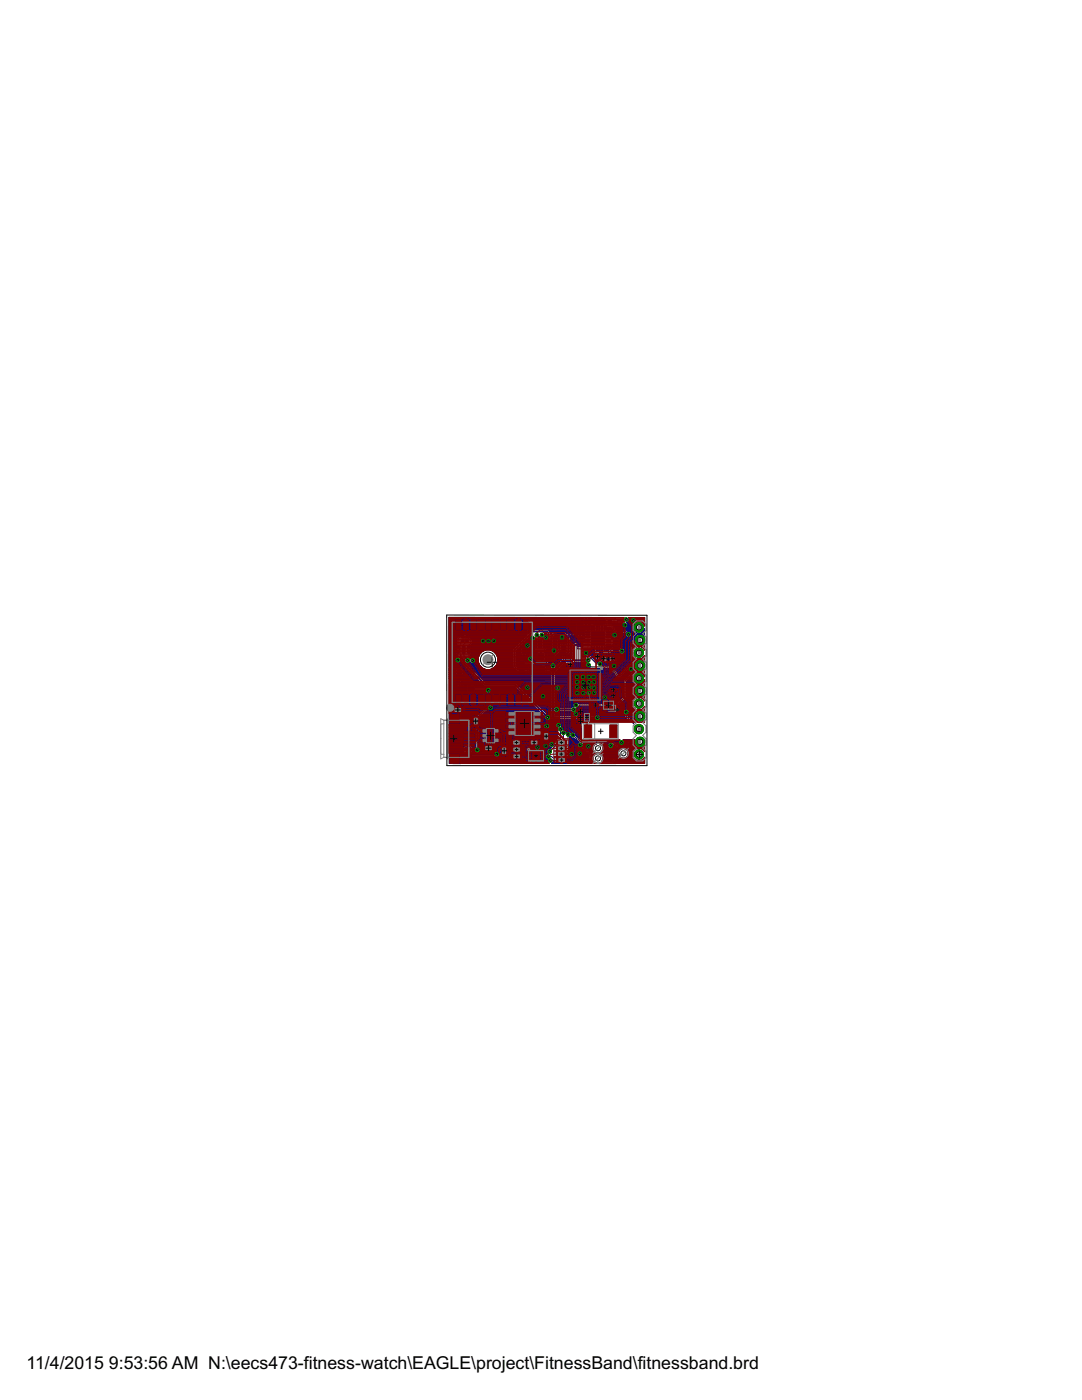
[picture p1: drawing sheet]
<svg xmlns="http://www.w3.org/2000/svg" width="216mm" height="279mm" viewBox="0 0 216 279" stroke-linecap="round" stroke-linejoin="round" font-family="sans-serif">
<defs><g id="words">
<g font-size="4">
<text x="5.3" y="273.1">11/4/2015</text>
<text x="21.7" y="273.1">9:53:56 AM N:\eecs473-fitness-watch\EAGLE\project\FitnessBand\fitnessband.brd</text>
</g>
</g></defs>
<g fill="none" stroke="#000" stroke-width=".2">
<path d="M91 129.7h.7M91.2 134.7h1M91.4 129.3v.7M91.7 134.3v1M92.2 129.7h.7M92.3 127.5h.9M92.5 137.5h.8M92.5 129.3v.7M92.8 127v1M92.9 137.1v.8M93.2 129.6h.7M93.6 129.3v.7"/>
<path d="M103.6 133h1M104.1 132.5v1M104.7 130h1M105.2 129.5v1M106.8 133.6h.7M107.1 133.2v.7M108.5 128.5h1.5M108.6 131.1h.7M108.9 130.7v.7M109.3 127.8v1.5M112 129.8h.9M112.5 129.3v1"/>
<path d="M115.3 128h1M115.8 127.5v1M117.1 124h.9M117.5 123.5v1M118.8 127.4h1.1M119.4 126.9v1M120.5 124.1h1.1M121.1 123.5v1M122.4 128.8h1M122.9 128.3v1M123.2 132.2h1M123.2 125.3h1"/>
<path d="M123.7 131.7v1M123.7 124.9v1M93 150h1M93.5 149.5v1M121.1 150.3h1.5M121.9 149.6v1.6M125 148.5h.7M125.3 148.1v.7"/>
</g>
<g fill="none" stroke="#808080" stroke-width=".2">
<path d="M91.1 136.7h3.6v1.6h-3.6zM91.5 134.5v.5M91.5 137.4v.2h.2v-.2M91.9 134.5v.5M92 137.1l.3 .3-.1 .3-.2 .1M92 136.9h1.4M92 128.1v.1h.2M92.3 127h1v1h-1zM92.4 138h1.1M92.7 127.4l.2 .2h-.2zM92.7 137.1v.8M93.1 137.1v.8l-.4-.4z"/>
<path d="M93.9 137.1l-.3 .3v.3l.3 .1M94.1 137.4l.2 .1-.2 .1M94.2 137.4v.2M103.9 132.7v.5M104.3 132.7v.5M104.5 123.5h9.6v4.4h-9.6zM104.9 129.8h.5M104.9 130.2h.5M106.7 133h.9M106.7 134.2h.9M108.5 131.6h.8M108.5 130.5h.8"/>
<path d="M112.2 129.6v.5M112.7 129.6v.5M115.6 127.8v.5M116 127.8v.5M117.3 129.2v.3h.3M117.3 123.8h.5M117.3 124.3h.5M117.3 125.4h4v4h-4zM117.6 125.3h-.3v.3M118 127.4h1.1M118 127.4l.2 .2M118.1 126.7l.1 .3"/>
<path d="M118.2 127.2l-.2 .2M118.2 126.7l-.1 .3M118.7 127.1l-.3 .3 .3 .3M118.7 127.7l-.1 .1M118.7 127.6v.1M119 126.6l.1 .1M119.1 126.7l.3-.3 .3 .3M119.1 126.7h.1M119.3 128h.1M119.4 126v1.2M119.4 126l.1 .2M119.4 126l-.3 .2"/>
<path d="M119.4 127.7h-.1l.1 .2M119.4 127.9v.1M119.8 126.2l.1 .1M119.9 126.3v.1M120 126.2l-.1 .1M120.8 123.8h.5M120.8 124.3h.5M121.2 125.3l.3 .3M121.5 129.2v.3h-.3M122.6 128.6v.5M123.1 128.6v.5M123.4 131.9v.5"/>
<path d="M123.5 125.1v.5M123.9 131.9v.5M123.9 125.1v.5M90.4 148h2.8v4h-2.9zM118.6 148.8l.7-.5h3.8l2.1 1.1 .2 .4v1.3l-.3 .4-2 .9h-3.5l-.6-.1-.4-.4-.3-.5v-2.1z"/>
</g>
<g fill="#808080" stroke="#808080" stroke-width=".2">
<path d="M123.4 131.6h.6v.3h-.6z"/>
<path d="M123.4 132.4h.6v.3h-.6z"/>
<path d="M115.5 128.3h.6v.3h-.6z"/>
<path d="M115.5 127.5h.6v.3h-.6z"/>
<path d="M112.2 130.1h.6v.3h-.6z"/>
<path d="M112.2 129.3h.6v.3h-.6z"/>
<path d="M103.8 133.2h.6v.3h-.6z"/>
<path d="M103.8 132.4h.6v.3h-.6z"/>
<path d="M105.4 129.7h.3v.6h-.3z"/>
<path d="M104.6 129.7h.3v.6h-.3z"/>
<path d="M122.6 129.1h.6v.3h-.6z"/>
<path d="M122.6 128.3h.6v.3h-.6z"/>
<path d="M117.8 123.7h.3v.6h-.3z"/>
<path d="M117 123.7h.3v.6h-.3z"/>
<path d="M106.1 132.9h.6v1.3h-.6z"/>
<path d="M107.6 132.9h.6v1.3h-.6z"/>
<path d="M109.3 130.4h.7v1.3h-.7z"/>
<path d="M107.8 130.4h.7v1.3h-.7z"/>
<path d="M91.9 137.8h.5v.3h-.5z"/>
<path d="M92.2 137.1h.2v.2h-.2z"/>
<path d="M92.2 137.6h.2v.2h-.2z"/>
<path d="M92.2 137.3h.2v.4h-.2z"/>
<path d="M93.4 137.8h.5v.3h-.5z"/>
<path d="M93.4 136.8h.5v.4h-.5z"/>
<path d="M93.4 137.6h.3v.2h-.3z"/>
<path d="M93.4 137.1h.3v.2h-.3z"/>
<path d="M93.4 137.3h.2v.4h-.2z"/>
<path d="M92.2 136.9h.2v.3h-.2z"/>
<path d="M91.9 136.8l.1 .4z"/>
<path d="M91.4 134.2h.6v.3h-.6z"/>
<path d="M91.4 135h.6v.3h-.6z"/>
<path d="M120.5 123.8h.3v.6h-.3z"/>
<path d="M121.3 123.8h.3v.6h-.3z"/>
<path d="M123.4 125.6h.6v.3h-.6z"/>
<path d="M123.4 124.8h.6v.3h-.6z"/>
<path d="M92.4 129.5h.3v.3h-.3z"/>
<path d="M93.4 129.5h.3v.3h-.3z"/>
<path d="M125.2 148.4h.2v.2h-.2z"/>
<path d="M91.2 129.5h.3v.3h-.3z"/>
</g>
<g fill="#808080" stroke="#808080" stroke-width=".2">
<path d="M119.1 127.3l.3-.2 .2 .3-.3 .2-.2-.2 .4-.1v.2h-.2l-.2-.1z" fill-rule="evenodd"/>
<path d="M92 136.9h.2v.2h-.2l-.1-.1h.2l-.1 .1z" fill-rule="evenodd"/>
<path d="M121.1 125.5h.1v.2h-.1z" fill-rule="evenodd"/>
<path d="M122.6 150.5a.7 .7 0 0 1 1.1 .1 .7 .7 0 0 1-.4 1.1 .7 .7 0 0 1-.9-.7h.2a.58 .58 0 0 1 .8-.5 .58 .58 0 0 1 .1 1 .58 .58 0 0 1-.9-.3v-.2h-.2z" fill-rule="evenodd"/>
</g>
<path d="M105.2 132.7h3.9v1.8h-3.9zM107 130.2h3.8v1.8h-3.8z" fill="none" stroke="#808080" stroke-width=".21"/>
<g fill="none" stroke="#000080" stroke-width=".2">
<path d="M89.6 133.6h1.3M89.6 126.5h13.7M89.6 128.3h1.5M89.6 130.3h1.3M89.6 133.3h3.4M89.6 123.9h26.6M89.6 132h1.2M89.6 132.1h1.2M89.6 131.4h1.3M89.6 130h1.3M89.6 129.1h1.3M89.6 128.1h1.5"/>
<path d="M89.6 127.5h1.5M89.6 125.7h13.7M89.6 127.1h1.7M89.6 124.4h13.7M89.6 125.3h13.7M89.6 124h27.2M89.6 132.8h2.9M89.6 133.4h3.5M89.6 124.6h13.7M89.6 124.7h13.7M89.6 130.9h1.4M89.6 134h1.3"/>
<path d="M89.6 134.5h1.3M89.6 132.7h2.8M89.6 133h3.1M89.6 129.3h1.3M89.6 130.6h1.4M89.6 131.7h1.2M89.6 130.2h1.3M89.6 133.2h3.2M89.6 131.2h1.4M89.6 126.8h2.3M89.6 132.3h2.4M89.6 134.9h4.9"/>
<path d="M89.6 130.7h1.4M89.6 129.9h1.3M89.6 129.2h1.3M89.6 124.1h13.8M89.6 123.3h26.8M89.6 127.6h1.5M89.6 131h1.4M89.6 129.5h1.3M89.6 126.4h13.7M89.6 132.2h1.4M89.6 135.4h1.4M89.6 135.3h1.4"/>
<path d="M89.6 135.2h1.4M89.6 135.1h1.4M89.6 135h1.4M89.6 134.7h1.5M89.6 134.6h1.4M89.6 134.4h1.3M89.6 134.2h1.3M89.6 134.1h2M89.6 133.9h1.3M89.6 133.8h1.3M89.6 133.5h1.4M89.6 132.9h3"/>
<path d="M89.6 132.6h2.6M89.6 132.4h2.5M89.6 131.8h1.2M89.6 131.6h1.2M89.6 131.5h1.2M89.6 131.1h1.4M89.6 130.5h1.3M89.6 130.4h1.3M89.6 129.8h1.3M89.6 129.7h1.3M89.6 129.4h1.3M89.6 128.9h1.3"/>
<path d="M89.6 128.8h1.3M89.6 128.7h1.5M89.6 128.6h1.5M89.6 128.5h1.5M89.6 128.2h1.5M89.6 128h1.5M89.6 127.9h1.5M89.6 127.7h1.5M89.6 127.4h1.5M89.6 127.3h1.6M89.6 127h1.8M89.6 126.9h1.9"/>
<path d="M89.6 126.7h2.4M89.6 126.3h13.7M89.6 126.2h13.7M89.6 126h13.7M89.6 125.9h13.7M89.6 125.8h13.7M89.6 125.6h13.7M89.6 125.5h13.7M89.6 125.2h13.7M89.6 125.1h13.7M89.6 125h13.7M89.6 124.8h13.7"/>
<path d="M89.6 124.5h13.7M89.6 124.2h13.7M89.6 123.8h26.6M89.6 123.6h26.6M89.6 123.5h26.6M89.6 123.4h26.7M89.6 137h1.4M89.6 136.5h1.8M89.6 139.1h15M89.6 138.3h14.3M89.6 139.9h15.9M89.6 139.8h15.8"/>
<path d="M89.6 139.7h15.6M89.6 139.6h15.5M89.6 139.4h15.4M89.6 139.3h15.3M89.6 139.2h15.2M89.6 138.9h14.9M89.6 138.8h14.8M89.6 138.7h14.7M89.6 138.6h14.6M89.6 138.5h14.4M89.6 138.2h1.5M89.6 138.1h1.4"/>
<path d="M89.6 138h1.4M89.6 137.9h1.4M89.6 137.7h1.4M89.6 137.6h1.4M89.6 137.5h1.4M89.6 137.4h1.4M89.6 137.3h1.4M89.6 137.1h1.4M89.6 136.9h1.4M89.6 136.8h1.4M89.6 136.4h1.8M89.6 136.3h1.8"/>
<path d="M89.6 136.2h1.8M89.6 136.1h1.8M89.6 135.9h1.5M89.6 135.8h1.4M89.6 135.7h1.4M89.6 135.6h1.4M90.9 134.5v-.3h1.6v.3M90.9 134.5v.1M90.9 129.7v.8l.1 .1v.6M90.9 133.6v.4h1.6v-.4M90.9 134.6l.1 .1M90.9 133.6l.2-.1 .5-.1v1.4l-.6-.1"/>
<path d="M91 131.2l-.2 .3v.5l.3 .3M91 136.8v1.4M91 138.2l.2 .1h1.4l.1-.1M91.1 134.8l-.1 .2v.8l.4 .2v.7h-1.8M91.2 136.7l-.2 .1M91.2 133.3v2.9h1v-2.9M91.4 130.1l-.1 1.6M91.6 132.3l.3-.3v-.3l.1 .2v.5l4.7 4.6M91.6 133.6h.2M91.6 134h.2M91.6 134.5h.2M91.6 134.7h.2"/>
<path d="M91.6 134.6h.2M91.6 134.4h.2M91.6 134.2h.2M91.6 133.9h.2M91.6 133.8h.2M91.6 133.5h.2M91.7 126.8l-.6 .5v1.4l-.2 .2v.8M91.7 132.2h.3M91.7 135.4v1.9l.2 .2M91.8 134.1h2M91.8 132.1h.2M91.9 132h.1"/>
<path d="M91.9 126.7l.1-.1 .8 .1 .7-.1 .1 .1M91.9 126.7v.1M91.9 131.8h.1M92 136.5h4.2M92 136.4h4.1M92 136.3h4M92 136.2h3.9M92 136.1h3.7M92.2 134.8l.2 .2v.8l-.4 .2v.7h4.3M92.3 135.9h3.3M92.3 127.1h-.5l-.4 .4v1.7M92.3 134.7h2.1"/>
<path d="M92.3 127.9v.1M92.3 128l-.4 .4v2.4M92.4 135.8h3.1M92.4 135.7h3M92.4 135.6h2.8M92.4 135.4h2.7M92.4 135.3h2.6M92.4 135.2h2.5M92.4 135.1h2.4M92.4 135h2.3M92.4 133.5h.8M92.4 134.6h1.9"/>
<path d="M92.5 133.6h.8M92.5 133.6l-.2-.1-.5-.1v1.4l.6-.1M92.5 134.6l-.1 .1M92.5 134h1.2M92.5 134.5h1.7M92.5 134.5v.1M92.5 134.4h1.5M92.5 134.2h1.4M92.5 133.9h1.1M92.5 133.8h1M92.5 130.1v.6l.8 1.1M92.6 136.7l.1 .1"/>
<path d="M92.6 138.2h.6M92.7 126.7h.1M92.7 137h.4M92.7 136.8v1.4M92.7 138.1h.4M92.7 138h.4M92.7 137.9h.4M92.7 137.7h.4M92.7 137.6h.4M92.7 137.5h.4M92.7 137.4h.4M92.7 137.3h.4"/>
<path d="M92.7 137.1h.4M92.7 136.9h.4M92.7 136.8h.4M93.1 138.2l.2 .1h1.4l.1-.1M93.1 136.8v1.4M93.2 132.4h2.4M93.2 128l-.7 .6v.6M93.2 127.9v.1M93.2 127.1l.8 .7v.6l-.4 .3v.5M93.3 136.7l-.2 .1M93.3 132.6h2.3M93.4 132.7h2.3"/>
<path d="M93.6 132.8h2.1M93.6 126.7h9.8M93.6 130.1v.8l.7 .9M93.6 132.3h.4M93.6 126.7v.4l.7 .6v.8M93.6 126.8h11.5M93.6 127h11.2M93.6 126.9h11.4M93.7 127.1h11M93.7 132.9h2.2M93.7 132.2h.2M93.8 133h2.2"/>
<path d="M93.8 127.3h10.8M93.9 130.6h1.8M93.9 130.7h1.7M93.9 133.2h2.2M93.9 130.9h1.7M93.9 127.4h10.6M94 137.5h3.2l.2 .3M94 130.5h1.8M94 129.7h8.3M94 133.3h2.2M94 128.8h9M94 128.7h9.2"/>
<path d="M94.1 130.3h1.9M94.1 130h2.1M94.1 129.1h8.7M94.1 127.5h10.3M94.1 129.3h8.5M94.1 130.2h2M94.1 129.9h2.4M94.1 129.2h8.6M94.1 129.5h8.2M94.1 130.4h1.8M94.1 129.8h2.7M94.1 129.4h8.3"/>
<path d="M94.1 128.9h8.8M94.1 128.7l-.1 .1 .1 1.7-.2 .1 .2 .4M94.1 128.7h.1M94.1 133.4h2.4M94.1 131.1h1.4M94.2 128.6l-.1 .1M94.2 127.6h10M94.2 128.6h9.1M94.2 131.2h.1M94.3 128.5l-.1 .1M94.3 128.5h.1M94.3 128.3h9.2"/>
<path d="M94.3 128.1h9.5M94.3 133.5h2.5M94.3 128.5h9.1M94.3 128.2h9.3M94.3 128h9.6M94.3 127.9h9.7M94.3 127.7h9.8M94.4 133.6h8.4M94.5 133.8h8.4M94.6 131.3l.3 .3M94.6 132.3h.9M94.6 133.9h8.4"/>
<path d="M94.7 131.4h.7M94.7 136.7l.1 .1M94.7 132.2h.8M94.7 138.2h2.4M94.8 134h8.6l.1 .2h1.1l.2-.2h.5v.3l.2 .2M94.8 131.5h.6M94.8 137h7.8M94.8 136.8v.4h2.9l.3 .3v.5l-.3 .3M94.8 138.2v-.4h2.1v.2l.3 .3M94.8 138.1h2.2M94.8 138h2.1M94.8 137.9h2.1"/>
<path d="M94.8 137.1h7.9M94.8 136.9h1.8M94.8 136.8h1.7M94.8 132.1h.6M94.9 131.6v.5l-.3 .3h-.5l-.3-.3-.2 .3h-.5l3.9 3.8h5.9l6.3 6.4h.7M94.9 132h.5M94.9 131.7h.5M94.9 134.1h8.6M94.9 131.8h.5M94.9 131.6h.5M95 134.2h10.3M95.1 134.4h10.2"/>
<path d="M95.2 134.5h14.7M95.4 134.6h14.5M95.5 134.7h14.4M95.5 131h-1.5l.2 .2h1.2M95.6 134.9h14.3M95.7 132.8a1.99 1.99 0 0 1 1.7-3.1 1.99 1.99 0 0 1 1.6 3.1M95.7 132.8l.6 .5 .7 .3M95.7 135h14.2M95.8 135.1h14.1M96 135.2h13.9M96.1 135.3h13.8M96.2 135.4h13.7"/>
<path d="M96.3 135.6h13.6M96.5 135.7h13.4M96.6 135.8h13.3M96.7 135.9h13.2M96.8 136.1h13.1M96.9 136.2h13M97.3 137.2h.1M97.7 137.3h5.1M97.8 138.2h6M97.9 137.4h5.1M97.9 138.1h5.8M97.9 129.8h4.4"/>
<path d="M98 137.5h5.1M98 138h5.5M98 137.9h5.4M98 137.7h5.3M98 137.6h5.2M98 133.5h4.7M98.2 129.9h4.1M98.3 133.4h4.2M98.5 130h3.8M98.5 133.3h3.9M98.6 130.2h3.7M98.6 133.2h3.7"/>
<path d="M98.7 130.3h3.6M98.8 133h3.5M98.9 132.9h3.4M98.9 130.4h3.4M99 130.5h3.3M99 132.8h3.3M99 132.8l-.5 .5-.7 .3M99.1 132.7h3.2M99.1 130.6h3.2M99.1 130.7h3.2M99.1 132.6h3.2M99.2 130.9h3.1"/>
<path d="M99.2 132.4h3.1M99.2 132.3h3.1M99.2 131h3.1M99.3 131.1h3M99.3 132.2h3M99.3 132.1h3M99.3 131.2h3M99.3 132h3M99.3 131.4h3M99.3 131.7h3M99.3 131.8h3M99.3 131.6h3"/>
<path d="M99.3 131.5h3M102.6 137l6.1 6.1v.3M102.9 136.3h7M103 130.3h.9M103 132h.4M103 132.1h.4M103 131.4h2.3M103 130h2.3M103 132.8h.4M103 130.9h2.4M103 129.9v2.9l.4 .5 .1-.2M103 132.7h.4"/>
<path d="M103 130.6h.9M103 131.7h2.3M103 130.2h.9M103 131.2h2.3M103 132.3h.4M103 130.7h1.1M103 129.9h2.3M103 131h2.4M103 132.2h.4M103 132.6h.4M103 132.4h.4M103 131.8h.4"/>
<path d="M103 131.6h2.3M103 131.5h2.3M103 131.1h2.4M103 130.5h.9M103 130.4h.9M103.1 136.4h6.8M103.1 132.9h2.2M103.1 129.8h.8M103.2 133h2.1M103.2 136.5h6.7M103.2 129.7h.7M103.3 136.7h6.6"/>
<path d="M103.3 133.2h.1M103.3 129.5h.6M103.4 136.8h6.5M103.4 129.4h.5M103.5 131.7l-.1 .2v.9l.1 .1h1.1l.2-.1M103.5 136.9h6.4M103.6 129.3h.3M103.6 131.5h1v3h-1zM103.7 137h6.2M103.7 129.2h3M103.7 129.5h3v1h-3zM103.8 137.1h6.1"/>
<path d="M103.8 129.1h2.9M103.9 130.1v.5M103.9 137.3h6M103.9 130.6l.2 .1M103.9 128.9h2.8M104 137.4h5.9M104 128.8h2.7M104.1 130.7h.9M104.1 133.6l-.1 .1M104.1 129.2l-.2 .2v.5M104.1 137.5h5.8M104.2 128.7h2.5"/>
<path d="M104.3 137.6h5.6M104.3 128.6h2.4M104.4 137.7h5.5M104.4 128.5h2.3M104.5 130.3h.1M104.5 129.3h.1M104.5 130.6h.1M104.5 130.2h.1M104.5 129.2v1.6M104.5 129.5h.1M104.5 130.5h.1M104.5 130.4h.1"/>
<path d="M104.5 129.8h.1M104.5 129.7h.1M104.5 129.4h.1M104.5 137.9h5.4M104.5 128.3h2.2M104.6 129.2v1.6M104.6 133.1l.2 .1M104.6 138h5.3M104.6 128.2h2.1M104.7 134.1h.6M104.7 131.8h.7M104.7 132.8h.6"/>
<path d="M104.8 132h.7M104.8 134h.5M104.8 133.2h.1M104.8 133.2h.5M104.8 138.1h5.1M104.8 128.1h1.8M104.9 138.2h5M104.9 128h1.6M104.9 129.2l.2 .1M105 130.7h.4M105 138.3h4.9M105 127.9h1"/>
<path d="M105.1 129.3l.1 .6M105.1 138.5h4.8M105.1 127.7h.8M105.2 130.6l.2 .1v.4M105.2 130.6l-.2 .1M105.2 130.5h.1M105.2 129.4h.1M105.2 130.3h.1M105.2 130.2h.1M105.2 130.1v.5M105.2 129.5h.1M105.2 138.6h4.7"/>
<path d="M105.2 130.4h.1M105.2 129.8h.1M105.2 129.7h.1M105.2 128.8l-.7 .7v.5M105.2 127.6h.6M105.3 131.7l.2 .3h-.7l-.2-.3M105.3 131.3v.4M105.3 124.1h7.9M105.3 138.7h4.6M105.4 127.5h.3M105.4 125.7h7.7M105.4 124.4h7.7"/>
<path d="M105.4 125.3h7.7M105.4 124.6h7.7M105.4 124.7h7.7M105.4 129.3l-.1 .2v1l.1 .2M105.4 126.4h.1M105.4 126.3h.2M105.4 126.2h.3M105.4 126h.4M105.4 125.9h.5M105.4 125.8h.6M105.4 125.6h7.7M105.4 125.5h7.7"/>
<path d="M105.4 125.2h7.7M105.4 125.1h7.7M105.4 125h7.7M105.4 124.8h7.7M105.4 124.5h7.7M105.4 124.2h7.7M105.4 131.1l-.1 .2M105.5 132.7l-.2 .1v.4h-.5M105.5 138.8h4.4M105.5 127.4h.2M105.6 138.9h4.3M105.6 127.3h.1"/>
<path d="M105.7 139.1h4.2M105.7 127.1h.1M105.8 130h.1M105.8 139.2h4.1M106 139.3h3.9M106.1 139.4h3.8M106.1 125.7l-.7 .8v-2.3l-.1-.1h-1.8l-.2 .1v2.4l.2 .1h1.6l-2.8 2.9v3.5l.8 .9M106.2 132h.9M106.2 139.6h3.7M106.3 129.3h.1M106.3 129.3h-1.2M106.3 130.9h.7"/>
<path d="M106.3 130.7h.7M106.3 131h2.8M106.3 131.1l.1 .2M106.3 130.6v.5M106.3 131.1h1.5M106.3 127.3l.7 .8v.4M106.3 130.6h.7M106.3 139.7h3.6M106.3 131.8h.7M106.4 130.3h.6M106.4 130h4.4M106.4 130.2h.7"/>
<path d="M106.4 129.9l-.1 .7M106.4 130.5h.6M106.4 130.4h.6M106.4 131.4h.6M106.4 131.7l-.2 .3h.9l-.1-.2M106.4 131.7h.6M106.4 131.2h.6M106.4 129.9h4.6M106.4 131.3v.4M106.4 139.8h3.5M106.4 131.6h.6M106.4 131.5h.6"/>
<path d="M106.5 129.9h-.1M106.6 139.9h3.3M106.7 128.1v1.2l-.4-.1M106.7 128.1l-.3-.2h-.3l-.4-.3v-.5l-2.7 2.8M106.8 132.7l.2 .1v1.5l-.2 .2M106.9 132.8h.5M106.9 134.4h.5M107 133.6h.3M107 133.3h.3M107 133.4h.3M107 134h.3M107 133h.3"/>
<path d="M107 133.2h.3M107 134.2h.3M107 134.1h.3M107 133.9h.3M107 133.8h.3M107 133.5h.3M107 132.9h.3M107 131.7v.1M107 130.3v.7M107.1 126.7l.4 .4v1.4M107.3 130.1l-.3 .2M107.5 132.7l-.2 .1v1.5l.2 .2"/>
<path d="M107.8 130.3h.2M107.8 130.9h.2M107.8 130.1v1h-.8v.6M107.8 130.6h.2M107.8 130.2h.2M107.8 130.7h.2M107.8 130.5h.2M107.8 130.4h.2M108 130.1v1h.8v.6M108 131.1h1.1M108.1 126.7l-.1 1.8M108.3 127.5h.9"/>
<path d="M108.3 127.4h.9M108.4 127.5h-.1M108.4 127.3h.8M108.5 128.3h.1M108.5 127.5v1M108.5 128.1h.1M108.5 127.6h.1M108.5 128.5h.1M108.5 128.2h.1M108.5 128h.1M108.5 127.9h.1M108.5 127.7h.1"/>
<path d="M108.5 127.1h.7M108.5 130.1l.3 .2M108.6 127h.6M108.7 126.5h.4M108.7 126.8h.4M108.7 132h.1M108.7 129.9h.1M108.7 126.9h.4M108.7 126.7h.4M108.7 130.2h2M108.8 130.3h.3M108.8 131.8l-.1 .2"/>
<path d="M108.8 130.3v.7M108.8 131.8h.1M108.8 131.4h.3M108.8 130.9h.3M108.8 130.6h.3M108.8 131.7h.2M108.8 131.2h.3M108.8 130.7h.3M108.8 131.7v.1M108.8 129.9h-.1M108.8 131.6h.3M108.8 131.5h.3"/>
<path d="M108.8 130.5h.3M108.8 130.4h.3M108.9 127.2l-.4 .5M108.9 129.9h.1M109 132.8h.7M109 129.8l-.1 .1M109 134.4h.9M109 133h.7M109 134.2h.8M109 134.1h.7M109 132.9h.7M109 129.8h2.1"/>
<path d="M109 128.6v.6l-.2 .4h-2.4l-.5 .4M109.1 129.7l-.1 .1M109.1 131.6l-.4 .4M109.1 129.7h2.1M109.1 126.9v-.5h-.5l.1 .6-.4 .3v.2M109.1 126.9l.1 .7-.5-.1M109.2 129.5h1.1M109.2 132.7h.1M109.2 129.5h.1M109.3 132.6h.5M109.4 132.4l-.2 .3M109.4 132.4h.5"/>
<path d="M109.5 132.3h.5M109.5 125.7l.4 .4v.6M109.5 126.8v1.7M109.5 132.2h2.1M109.6 125.8h3.5M109.6 132.1h2.1M109.7 125.9v.1M109.7 125.9h3.4M109.7 132h2M109.7 131.9l-.3 .5M109.7 132.7h-4.9v.1M109.8 126h.6"/>
<path d="M109.9 126.5h.1M109.9 126.7l.6-.7h2.1l.5 .5v-2.3l.2-.1h1.8l.1 .1v2.4l-.1 .1h-1.7l.4 .4v3.3l-.5 .5M109.9 126.4h.2M109.9 126.7h.1M109.9 126.3h.3M109.9 126.2h.4M109.9 131.1h.4M109.9 134.4l-.3-.4h-.6l-.1 .5M109.9 134.4v8.3l-.4-.1M110.3 129.5h-1.1l-.1 .2M110.3 129.5h.5M110.4 127.4v.1h2.6"/>
<path d="M110.4 127.4h2.6M110.4 127.3h2.4M110.4 127.1h2.3M110.5 128.3h.1M110.5 129.8l-.1 .2h-2.4l-.1 .1v.9M110.5 129.1h.1M110.5 128.1h.1M110.5 129.3h.1M110.5 129.2h.1M110.5 127.6h.1M110.5 128.5h.5M110.5 127.5v2.1"/>
<path d="M110.5 129.4h.1M110.5 128.9h.1M110.5 128.8h.1M110.5 128.7h.1M110.5 128.6h.1M110.5 128.5h.1M110.5 128.2h.1M110.5 128h.1M110.5 127.9h.1M110.5 127.7h.1M110.6 127h2M110.6 132.3h.9"/>
<path d="M110.7 127.5h.1M110.7 126.9h1.8M110.8 131.4h1.3M110.8 131.7h1.1M110.8 131.1v.7l-.2 .1M110.8 131.2h1.3M110.8 129.5h.1M110.8 129.5l.4 .1v.1M110.8 132.4h.6M110.8 131.6h1.3M110.8 131.5h1.3M110.8 131.1h1.3"/>
<path d="M110.8 134.5h11.8M110.8 137h13.6M110.8 136.5h13.6M110.8 139.1h13.5M110.8 136.7h13.6M110.8 134.9h12.1M110.8 138.3h13.6M110.8 139.9h12.6M110.8 139.8h12.7M110.8 139.7h12.9M110.8 139.6h13M110.8 139.4h13.1"/>
<path d="M110.8 139.3h13.2M110.8 139.2h13.3M110.8 138.9h13.6M110.8 138.8h13.6M110.8 138.7h13.6M110.8 138.6h13.6M110.8 138.5h13.6M110.8 138.2h13.6M110.8 138.1h13.6M110.8 138h13.6M110.8 137.9h13.6M110.8 137.7h13.6"/>
<path d="M110.8 137.6h13.6M110.8 137.5h13.6M110.8 137.4h13.6M110.8 137.3h13.6M110.8 137.1h13.6M110.8 136.9h13.6M110.8 136.8h13.6M110.8 136.4h13.6M110.8 136.3h13.6M110.8 136.2h13.6M110.8 136.1h13.6M110.8 135.9h13.6"/>
<path d="M110.8 135.8h13.6M110.8 135.7h13.6M110.8 135.6h13.8M110.8 135.4h13.9M110.8 135.3h14M110.8 135.2h14.1M110.8 135.1h12.4M110.8 135h12.2M110.8 134.7h12M110.8 134.6h11.9M110.8 134.4h11.6M110.8 126.8l1.5-.1 .7 .7v1.1h-.5v.6h-.1v-.6l-.5-.1"/>
<path d="M110.8 134.2h11.5M110.8 126.7l-.4 .5v.2M110.9 131h1M110.9 132.6h.4M110.9 132.8h.1M110.9 132.7h.2M110.9 134.1h11.3M111 130.9h.8M111 128.3h.1M111 129.1h.1M111 128.1h.1M111 129.3h.1"/>
<path d="M111 129.2h.1M111 127.6h.1M111 127.5v2.1M111 129.4h.1M111 128.9h.1M111 128.8h.1M111 128.7h.1M111 128.6h.1M111 128.5h.1M111 128.2h.1M111 128h.1M111 127.9h.1"/>
<path d="M111 127.7h.1M111 134h11.1M111.1 130.7h.7M111.2 133.9h10.8M111.2 127.5l1.8 .1M111.2 129.7l-.5 .5h-1.5l-.1 .1v1.3M111.2 130.6h.6M111.3 133.8h10.5M111.4 130.5h.4M111.4 133.6h10.3M111.5 130.4h.3M111.5 133.5h10.1"/>
<path d="M111.6 128.6h-.2M111.6 130.3h.2M111.7 130.2l-.9 .9M111.7 130.2h.1M111.7 130.2l.1-.1v.8M111.7 132.1l-.8 .8v-.3l-.3-.4h-.5l-.4 .4 .1 .6h-.8l-.1-.5M111.7 131.9v.2M111.7 127.6l.2 .1M111.8 133.3h5.8M111.8 130.9l.3 .1v.6l-.2 .2M111.9 128.3h1.1M111.9 128.1h1.1"/>
<path d="M111.9 127.7v.7M111.9 131.8h-1.2M111.9 131.8l-.2 .1M111.9 128.2h1.1M111.9 128h1.1M111.9 127.9h1.1M111.9 127.7h1.1M111.9 133.2h5.2M111.9 128.5h1.1M112 128.4v2.9h.9v-2.9M112 133h5M112.1 132.9h4.8"/>
<path d="M112.2 132.8h4.7M112.4 129.1h.1M112.4 129.2h.1v.7h.5h-1.1h.5zM112.4 132.7h4.5M112.4 129.3h.1M112.4 129.5h.1M112.4 129.8h.1M112.4 129.7h.1M112.4 129.4h.1M112.4 128.9h.1M112.4 128.8h.1M112.4 128.7h.1"/>
<path d="M112.4 128.6h.1M112.5 132.6h4.4M112.6 132.5l-1.8 1.8v6.8l.5-.1 .3 .3h2.4l.4-.3-.1-.5 .4-.3h.4l.3 .2h7.5l1.5-1.5v-3.2l2.3-2.3M112.6 132.5l1.7-.1 .2-.2h2.4v.3M112.6 132.4h4.3M112.7 126h.4M112.8 126.2h.3M112.8 131.4h1.2M112.8 131.2h1.2M112.8 131.5h1.2M112.8 131.1h1.2M112.9 126.3h.2"/>
<path d="M113 129.9h.1M113.1 131h.9M113.1 126.4h.1M113.1 130.9h.1M113.1 130.9h.9M113.4 126.8h1.7M113.5 130.7h.5M113.6 126.9h1.4M113.6 130.6h.4M113.7 127h1.3M113.7 130.5h.3M113.8 128.3h.7"/>
<path d="M113.8 130.3h.2M113.8 130h.2M113.8 129.1h.2M113.8 128.1h2.7M113.8 127.5h1.2M113.8 127.1h1.2M113.8 129.3h.2M113.8 130.2h.2M113.8 129.9h.2M113.8 129.2h.2M113.8 127.6h1.2M113.8 129.5h.2"/>
<path d="M113.8 130.4h.2M113.8 129.8h.2M113.8 129.7h.2M113.8 129.4h.2M113.8 128.9h.2M113.8 128.8h.2M113.8 128.7h.3M113.8 128.6h.5M113.8 128.5h.6M113.8 128.2h1.3M113.8 128h1.3M113.8 127.9h1.2"/>
<path d="M113.8 127.7h1.2M113.8 127.4h1.9M113.8 127.3h1.2M114 128.8v2.6l-.1 .2h-1.1v-.6l.3-.1M114.4 132.3h2.6M115 127.8h.1M115 126.9v.4l1.6 .1M115.1 128.2h-.5l-.6 .6M115.1 124.1h2.5M115.1 126.8l.6-.1v1.4l-.5-.1-.2-.2M115.1 126.8l-.1 .1M115.1 126.7h1.4"/>
<path d="M115.2 126.5h1.3M115.2 125.7h2.5M115.2 124.4h1M115.2 125.3h2.5M115.2 124.6h1M115.2 124.7h1.1M115.2 126.4h1.3M115.2 126.3h1.3M115.2 126.2h1.2M115.2 126h1.2M115.2 125.9h1.3M115.2 125.8h1.4"/>
<path d="M115.2 125.6h2.5M115.2 125.5h2.5M115.2 125.2h2.5M115.2 125.1h2.5M115.2 125h2.5M115.2 124.8h2.5M115.2 124.5h1M115.2 124.2h1M115.3 128.1l-.2 .1M115.3 126.6v2.9h1v-2.9M115.7 127.5h.2M115.7 127.1h.2"/>
<path d="M115.7 126.8h.2M115.7 127.6h.2M115.7 128h.2M115.7 127.9h.2M115.7 127.7h.2M115.7 127.3h.2M115.7 127h.2M115.7 126.9h.2M115.9 127.4h.7M116.1 123.5h2.9v1h-2.9zM116.2 124.1v.5M116.3 128.1l.2 .1"/>
<path d="M116.4 130.3h1.9M116.4 130.6h2.4M116.4 130.5h2.4M116.4 130.4h2.4M116.4 126.1h.9M116.4 126.1l.1 .2M116.4 130.2h1.4M116.4 128h.2M116.5 126l-.1 .1M116.5 126.3v.1M116.5 126.8h.1M116.5 128.2h.1"/>
<path d="M116.5 126.4l.1 .5M116.5 126.9h.1M116.5 127.8v.5v-.1M116.5 126.9l-.2-.2h-.4v1.4h.4l.2-.3M116.5 127.9h.1M116.6 130h1.1M116.6 127.4v.1l-1.6-.1v.4M116.8 123.9h.2M116.8 124.4h.2M116.8 124.6h.2M116.8 124.7h.2M116.8 125.7l-.3 .3"/>
<path d="M116.8 123.3v1.5h-.4l-.2-.2M116.8 124.5h.2M116.8 124.2h.2M116.8 123.8h.2M116.8 123.6h.2M116.8 123.5h.2M116.8 123.4h.2M116.9 132.5v.4M116.9 132.9l.3 .4 .7 .1M116.9 130.3h.1M117 124h.6M117 123.3v1.5l.5-.1"/>
<path d="M117.3 125.7v.5M117.3 126h.1M117.3 125.9h.1M117.3 125.8h.1M117.4 123.3h-1.1l-.1 .7h1.4M117.4 123.3l.2 .2M117.4 123.3h2.8M117.5 124.7h.3l-.1 1M117.5 123.4h.2M117.5 124.6h.1M117.5 124.6v.1M117.6 123.9h.1"/>
<path d="M117.6 124.4h.1M117.6 124.5l-.1 .1M117.6 124.5h.1M117.6 124.2h.1M117.6 123.8h.1M117.6 123.6h.1M117.6 123.5h.1M117.7 130l.2 .2 .9 .1v1M117.7 130v-.1h-1l-.3 .3v.5h2.4M117.7 125.7h.1M117.7 130.7l1.5 1.5M117.9 130.9h.9"/>
<path d="M118 131h.8M118 129.6h-1.5l-.4 .4v.8l.2 .2h1.3l1.4 1.5h.7M118.1 131.1h.7M118.2 124l.4 .6v.7M118.2 131.2h.6M118.3 131.4h.5M118.5 131.5h.4M118.6 129.5h.1M118.6 130.3h.1M118.6 130h.1M118.6 125.3h.1M118.6 130.2h.1"/>
<path d="M118.6 129.9h.1M118.6 129.5v.8M118.6 131.6h.4M118.6 129.8h.1M118.6 129.7h.1M118.6 129.9l-.4 .4M118.7 123.4h1.2M118.7 131.7h.4M118.8 123.9h1M118.8 124.4v-.9l-.2-.1h-.8l-.2 .1v1.1l.2 .1M118.8 124h1M118.8 124.4l.1 .1"/>
<path d="M118.8 124.1h1M118.8 131.3l.6 .7M118.8 124.2h1M118.8 123.8h1M118.8 123.6h1M118.8 123.5h1M118.8 124.4h1M118.8 131.8h.5M118.9 124.5v.1M118.9 124.5h.9M118.9 124.6h.1M119 132h.4l-.2 .2"/>
<path d="M119.1 132.1h.2M119.1 129.5v1.7l.4 .5h4l.2-.2M119.2 132.2h.1M119.2 124.6l.1 .1 .2-.1M119.4 130.9h6.5M119.4 130.6h.7M119.4 130.7h6.5M119.4 131h3.7M119.4 130.5h.1M119.4 131.1h3.6M119.5 131.2h3.5M119.6 123.6h2.9v.9h-2.9z"/>
<path d="M119.8 124.6h.1M119.8 124.6h-.9M119.8 123.5v1.1M120.1 125.3h.1M120.1 132.1h5.8M120.1 123.4l.2-.2h-30.7v29.1h.5v-1.2l.2-.1M120.1 123.4h.1M120.1 123.4l-.3 .1M120.2 132.2h2.8M120.3 132.7l3.4 .1M120.3 132.7h2.6M120.3 132.3h2.6"/>
<path d="M120.3 132.6h2.6M120.3 132.4h2.6M120.6 125.3v-.2l.3-.3h1l.5 .5v.3l.3 .3 2.2 .2 .5 .5M121 129l1.2 .1-1 .9h-.2zM121 125.7v-.6h.8l.3 .4v.3M121 125.7h1.1M121 125.7h.1M121 125.3h1M121 129.3h.9M121 129.9h.3M121 129.2h1M121 129.5h.7"/>
<path d="M121 129.8h.4M121 129.7h.5M121 129.4h.8M121 125.6h1.1M121 125.5h1.1M121 125.2h.9M121.4 126.1h.9M121.4 125.7v.5M121.4 126h.1M121.4 125.9h.1M121.4 125.8h.1M121.6 130.6h4.3"/>
<path d="M121.7 130.5h2.1M121.7 130.5l-.2 .2h-1.3l-.8-.3v.7l.2 .3h3.4l.1-.5h1.1l.2 .2v.9l-.2 .1M121.7 124.1h1.2l.8 .6M121.8 130.4h1.9M121.9 125.7l.7 .5h.4l.1 .4M121.9 132.9h1M121.9 130.3h1.6M122 133h.9M122 130.2h1.5M122 126.9l.2 .1M122 128.9h.3M122 126.9h2.9"/>
<path d="M122.1 127.4h4.5M122.1 133.2h.8M122.1 127.5h4.5M122.1 125.8h.1M122.2 130h1.3M122.2 127l-.2 .4 .2 .2M122.2 127.6h.1M122.2 127.1h4.5M122.2 126.8h2.6M122.2 128.8h.1M122.2 127.3h4.5M122.2 127h2.8"/>
<path d="M122.2 126.7h2.6M122.2 126.4l-.2 .5M122.2 125.9l.1 .2M122.2 126.4h.8M122.2 129l.1-.1h1.1l.1 .1M122.2 124.7a.92 .92 0 0 1 .6 .9h.2M122.2 133.3h.7M122.2 126.3v.1M122.2 125.9h.1M122.2 124.7h.8M122.2 126.3h.8M122.3 126.1l-.1 .2"/>
<path d="M122.3 126.2h.2M122.3 126h.1M122.3 124.6v-.2h.5l.2 .1v.7l.1 .1M122.3 124.6l-.1 .1M122.3 124.6h.7M122.3 124.5h.7M122.3 130h-.1l-.5 .5M122.3 133.4h.7M122.4 124.8h.6M122.4 130.3v-3h1v3M122.4 127.5l-.2 .1M122.5 133.5h2.1"/>
<path d="M122.5 125h.5M122.6 133.6h1.9M122.6 132.8l-.1 .1M122.6 125.1h.4M122.7 133.8h1.7M122.7 125.2h.4M122.7 125.3h3.6M122.7 125.5h.4M122.8 128.3h.2M122.8 127.5v.6h3.8M122.8 127.6h.2M122.8 128.8h.2"/>
<path d="M122.8 128.7h.2M122.8 128.6h.2M122.8 128.5h.2M122.8 128h.2M122.8 127.9h.2M122.8 127.7h.2M122.8 125.6h.2M122.8 133.9h1.4M122.9 132.4v.3h1.6v-.3M122.9 133.3v-.4h1.6l-.2 .5M122.9 133.3l.1 .1M122.9 134h1.2"/>
<path d="M123 127.5v1.3h.4M123 128.2h3.6M123 125.6l.1-.2h1.1l.2 .2M123 132.2l.6-.1v1.4l-.6-.1M123 132.2l-.1 .2M123.1 134.1h.9M123.1 132.1l-.1-.1h-3l.3 .2v.5M123.2 133.6v-2.9h1v2.9M123.2 134.2h.7M123.2 123.9h1v2.9h-1zM123.3 134.4h.5M123.4 127.5l.2 .1"/>
<path d="M123.4 134.5h.3M123.4 128.8h2.6M123.5 128.9h2.4M123.5 129l.5 .3M123.5 129.1h2.4M123.6 133.3h.1M123.6 128.7l.1-.5h-.9v.6l-.6-.1-.3 .3M123.6 128.7l-.2 .1M123.6 127.6l.1 .5M123.6 133.4h.1M123.6 132.7h.1M123.6 133h.1"/>
<path d="M123.6 133.2h.1M123.6 132.3h.1M123.6 127.6h3M123.6 132.2h.1M123.6 132.9h.1M123.6 132.6h.1M123.6 132.4h.1M123.6 128.7h2.5M123.6 127.7h3M123.7 128.3h2.8M123.7 128.6h2.6M123.7 128.5h2.7"/>
<path d="M123.7 128h2.9M123.7 127.9h2.9M123.7 132.8h1.6M123.9 129.2h2M123.9 135.1h1.1M124 129.3l.3 .1 .4 .3v.5l-.4 .4h-.5l-.3-.4v-.2h-.1M124 129.3h1.9M124 135h1.2M124.1 134.9v.1M124.1 134.9h1.2M124.3 139.9h2M124.3 134.7h1.1"/>
<path d="M124.3 125.5h2M124.3 126.5h.5M124.3 131h1.6M124.3 125.2l-.1 .1M124.3 125.2l.1 .1M124.3 125.2h.1M124.3 132h1.6M124.3 132.2l-.6-.1v1.4l.6-.1M124.3 132.2l.2 .2M124.3 133.4h.4M124.3 132.2h1.6M124.4 131.4h1.5"/>
<path d="M124.4 131.7h1.5M124.4 131.2h1.5M124.4 131.8h1.5M124.4 131.6h1.5M124.4 131.5h1.5M124.4 131.1h1.5M124.4 125.6v.2h.7l.9 .6v.4l-.4 .4M124.4 125.7h2M124.4 126.4h.4M124.4 130.5h1.5M124.4 125.6h2M124.4 139.8h2"/>
<path d="M124.4 134.6h1.1M124.4 129.4h1.5M124.4 133.3h.4M124.4 132.3h1.4M124.5 132.7h1M124.5 133h.6M124.5 133.2h.5M124.5 132.9h.7M124.5 132.6h1.1M124.5 132.4h1.2M124.5 134.5h1.1M124.5 130.4h1.4"/>
<path d="M124.5 129.5h1.4M124.5 139.7h2M124.6 130.3h1.3M124.6 134.4h1.2M124.7 139.6h1.9M124.7 129.7h1.2M124.7 130h1.2M124.7 130.2h1.2M124.7 129.9h1.2M124.7 129.8h1.2M124.8 139.4h1.9M124.8 134.2h1.1"/>
<path d="M124.8 126.4h-.4l-.2 .2-2-.1M124.8 126.4v.4l.4 .4M124.9 134.1h1.1M124.9 139.3h2M125 123.6h-2l-.4-.3h-2l-.2 .2v.9l-.3 .3v.6M125 134h1.1M125 139.2l-1.9 1.8h-7.7l-.4 .3v.1M125 137h2M125 136.5h3.6M125 139.1h3.6M125 136.7h3.6M125 138.3h1.7"/>
<path d="M125 139.2h2.2M125 138.9h2.3M125 138.8h2M125 138.7h1.9M125 138.6h1.8M125 138.5h1.7M125 138.2h1.6M125 138.1h1.6M125 138h1.6M125 137.9h1.6M125 137.7h1.6M125 137.6h1.6"/>
<path d="M125 137.5h1.6M125 137.4h1.7M125 137.3h1.7M125 137.1h1.9M125 136.9h2.1M125 136.8h2.4M125 136.4h2M125 136.3h1.8M125 136.2h1.7M125 136.1h1.5M125 125.2h1.3M125.1 135.9h1.4"/>
<path d="M125.1 124.2h1.7M125.1 133.9h1.1M125.1 125.8h1.4M125.2 124.4h1.5M125.2 125.1h1.1M125.2 135.8h1.2M125.2 133.8h1.2M125.2 125.9h1.4M125.3 124.1h1.7M125.3 125l-.4 .3M125.3 124.5v.5M125.3 124.6h1.2"/>
<path d="M125.3 124.7h1.1M125.3 125h1M125.3 124.8h1.1M125.3 124.5h1.3M125.3 135.7h1.1M125.3 133.6h1.2M125.4 124h3.2M125.4 135.6h.9M125.4 123.3h3.2M125.5 133.5h1.1M125.5 123.9h3.1M125.5 135.4h.8"/>
<path d="M125.5 123.8h3.1M125.5 123.6h3.1M125.5 123.5h3.1M125.5 123.4h3.1M125.6 133.4h1.1M125.7 135.3h.6M125.7 126h1M125.7 133.3h1M125.8 135.2h.5M125.8 127h1M125.8 126.2h1M125.8 133.2h.8"/>
<path d="M125.9 128.9v3.3l-2.3 2.3h-.2l-1.7-1.7M125.9 135.1h.4M125.9 126.9h1M125.9 126.3h1.2M126 133h.6M126 126.5h2.6M126 126.8h1.1M126 126.4h2.6M126 126.7h1.3M126 135h.4M126.1 132.9h.5M126.1 134.9h.3"/>
<path d="M126.2 132.8h.4M126.3 134.7h.2M126.3 125a1.18 1.18 0 0 0 .9 1.4 1.18 1.18 0 0 0 1.4-.9v1.5l-.6-.4M126.3 132.7h.3M126.3 135.6l.2 .4 .8 .5M126.3 139.9v.2M126.4 134.6h.2M126.4 139.8l-.1 .1M126.4 132.6h.2M126.5 129.2l.5-.5a1.14 1.14 0 0 0 1.6-.2v1.2l-.1-.2M126.5 129.2v.3M126.5 131.1v1.4l-2.6 2.6h-.7l-1.7-1.7h-9.8"/>
<path d="M126.5 132h.5M126.5 132.1h.3M126.5 131.4h.3M126.5 131.1l.2 .2M126.5 134.5h.2M126.5 129.3h.2M126.5 131.7h.8M126.5 131.2h.2M126.5 132.3h.2M126.5 129.2h.3M126.5 132.2h.2M126.5 132.4h.1"/>
<path d="M126.5 131.8h.6M126.5 131.6h2.1M126.5 131.5h.6M126.5 131.1h.1M126.6 127.5v.5M126.6 128l.1 .2-.8 .7M126.6 133.1l.1 .3M126.6 138.1l.1 .5 .8 .5M126.6 134.4h.2M126.6 129.1h.5M126.7 129.3l-.1 .1M126.7 131.3l.1 .1"/>
<path d="M126.7 134.2h.4M126.7 128.9h1.9M126.8 134.4l-.3 .3-.2 .9M126.8 131.4l.6 .2M126.8 134.4l.5-.2 .8 .2M126.9 134.1h1.7M126.9 128.8h.4M127 134h1.6M127 128.7h.1M127.1 136.9l-.4 .3-.1 .9M127.1 136.9l.4-.2 .9 .2M127.1 133.9h.2"/>
<path d="M127.2 139.2l-.8 .6M127.3 124l-.5 .2-.5 .8M127.4 129h.1M127.4 129l-.7 .3M127.4 131.6h.1M127.4 139.1h.1M127.4 139.1l-.2 .1M127.4 129v1.2h.2v-1.2l.6 .2M127.4 139.1v2.6M127.4 131.4h.2M127.4 130h.2M127.4 129.1h.2"/>
<path d="M127.4 130.9h.2M127.4 129.3h.2M127.4 130.6h.2M127.4 130.2h.2M127.4 131.2h.2M127.4 130.7h.2M127.4 129.9h.2M127.4 129.2h.2M127.4 131h.2M127.4 129.5h.2M127.4 139.9h.2M127.4 139.8h.2"/>
<path d="M127.4 139.7h.2M127.4 139.6h.2M127.4 139.4h.2M127.4 139.3h.2M127.4 139.2h.2M127.4 131.5h.2M127.4 131.1h.2M127.4 130.5h.2M127.4 130.4h.2M127.4 129.8h.2M127.4 129.7h.2M127.4 129.4h.2"/>
<path d="M127.5 126.6l-.4 .1-.5 .8M127.5 134l-.4-.2-2.1 2.2v3.2M127.7 124l.4 .2 .5 .7v-1.7h-3.2l.1 .2v.4l-.3 .4h-.2l.3 .3M127.7 136.5l.8-.5 .1-.4v1.5l-.2-.2M127.7 132.8l-3 3.1v3.2l-1.7 1.6h-8.1M127.7 127.7h-.2l-1.3 1.4v3.3l-2.4 2.4h-.5l-1.7-1.7h-3.7l-.5-.4M127.8 139.2l-.2-.1v1.3h-3.8M127.8 139.2h.8M127.9 129.1h.7M127.9 134.2h.7M127.9 131.5h.7M127.9 126.3h.7"/>
<path d="M127.9 124.1h.7M128 139.1l.6-.5v1.3l-.4-.6-.4-.1M128 134l.6-.4v1.5l-.5-.7M128 136.4h.6M128.1 139.3h.5M128.1 136.8h.5M128.1 131.7h.5M128.1 129.2h.5M128.2 129.2l.1 .1M128.2 131.4l-.6 .2v-1.3h-.2v1.3M128.2 131.4h.4M128.2 134.4h.4"/>
<path d="M128.2 126.2h.4M128.2 128.8h.4M128.2 126.7h.4M128.2 124.2h.4M128.2 136.3h.4M128.2 133.9h.4M128.2 138.9h.4M128.3 134.5h.3M128.3 139.4h.3M128.3 126h.3M128.3 129.3l.2 .2M128.3 124.4h.3"/>
<path d="M128.3 129.3h.3M128.3 136.2h.3M128.3 131.2h.3M128.4 131.8a1.19 1.19 0 0 0-1.3 0 1.19 1.19 0 0 0-.5 1.3M128.4 136.9h.2M128.4 134.6h.2M128.4 139.6h.2M128.4 131.8h.2M128.4 125.9h.2M128.4 124.5h.2M128.4 126.8h.2M128.4 136.1h.2"/>
<path d="M128.4 133.8h.2M128.4 131.1h.2M128.4 129.4h.2M128.4 128.7h.2M128.5 131.1l.1-.3v1.3l-.2-.3M128.5 131.1l-.3 .3M128.5 138.8h.1M128.5 124.6h.1M128.5 139.7h.1M128.5 134.7h.1M128.5 125.8h.1M128.5 137h.1"/>
<path d="M128.5 129.5h.1M128.5 135.9h.1M128.5 132h.1M128.5 125.7h.1M128.5 134.9h.1M128.5 131h.1M128.5 128.6h.1M128.5 126.9h.1M128.6 133.6h.1M128.6 124.7h.1M128.6 135.8h.1M128.6 139.8h.1"/>
<path d="M128.6 138.7h.1M128.6 135h.1M128.6 130.9h.1M128.6 135.7h.1M128.6 129.7h.1M128.6 125.6h.1M128.6 124.8h.1M89.6 150.5h2.9M89.6 148.5h.5M89.6 150.4h2.9M89.6 145.7h5.4M89.6 145h5.4"/>
<path d="M89.6 151h3M89.6 142.6h5.9M89.6 143.8h5.4M89.6 143.6h5.4M89.6 142.7h5.8M89.6 140.4h16.4M89.6 140.5h16.5M89.6 141h7.6M89.6 149.4h5.1M89.6 151.1h.5M89.6 141.8h6.7M89.6 149.1h2.8"/>
<path d="M89.6 147.4h5.4M89.6 149.2h2.8M89.6 147.3h5.4M89.6 148h.5M89.6 149.3h2.8M89.6 150.6h2.9M89.6 151.4h.5M89.6 151.2h.5M89.6 150.9h2.9M89.6 150.7h2.9M89.6 150.3h2.9M89.6 150.2h2.9"/>
<path d="M89.6 150h2.9M89.6 149.9h2.8M89.6 149.8h2.8M89.6 149.7h2.8M89.6 149.5h3.7M89.6 148.9h.5M89.6 148.8h.5M89.6 148.7h.5M89.6 148.6h.5M89.6 148.3h.5M89.6 148.2h.5M89.6 148.1h.5"/>
<path d="M89.6 147.9h.5M89.6 147.7h.5M89.6 147.6h.5M89.6 147.5h.5M89.6 147.1h5.4M89.6 147h5.4M89.6 146.9h5.4M89.6 146.8h5.4M89.6 146.7h5.4M89.6 146.5h5.4M89.6 146.4h5.4M89.6 146.3h5.4"/>
<path d="M89.6 146.2h5.4M89.6 146h5.4M89.6 145.9h5.4M89.6 145.8h5.4M89.6 145.6h5.4M89.6 145.5h5.4M89.6 145.3h5.4M89.6 145.2h5.4M89.6 145.1h5.4M89.6 144.8h5.4M89.6 144.7h5.4M89.6 144.6h5.4"/>
<path d="M89.6 144.5h5.4M89.6 144.4h5.4M89.6 144.3h5.4M89.6 144.1h5.4M89.6 144h5.4M89.6 143.9h5.4M89.6 143.5h5.4M89.6 143.4h5.4M89.6 143.3h5.4M89.6 143.2h5.4M89.6 143h5.4M89.6 142.8h5.6"/>
<path d="M89.6 142.4h6M89.6 142.3h6.2M89.6 142.2h6.3M89.6 142.1h6.4M89.6 142h6.6M89.6 141.7h6.8M89.6 141.6h6.9M89.6 141.5h7.1M89.6 141.4h7.2M89.6 141.2h7.3M89.6 141.1h7.4M89.6 140.9h7.9"/>
<path d="M89.6 140.8h8M89.6 140.6h16.6M89.6 140.3h16.2M89.6 140.1h16.1M89.6 140h16M89.6 151.6h.5M89.6 151.8h.5M89.6 152.3h.5M89.6 152.2h.5M89.6 152.1h.5M89.6 152h.5M89.6 151.7h.5"/>
<path d="M89.6 151.5h.5M90.1 147.5v1.4l.2 .2M90.3 147.4l-.2 .1M92 147.4l.2 .1v1.4l-.2 .2M92 151l.2 .1v1.2h17.4l-.4-.3v-.4h-17M92.1 148.9h.4M92.2 147.5h2.8M92.2 148.5h2.7M92.2 151.1h16.7M92.2 148h2.7M92.2 151.8h17M92.2 152.3h17.3"/>
<path d="M92.2 152.2h17.2M92.2 152.1h17.1M92.2 152h17M92.2 151.7h17M92.2 151.5h16.9M92.2 151.4h16.8M92.2 151.2h16.7M92.2 148.8h2.7M92.2 148.7h2.7M92.2 148.6h2.7M92.2 148.3h2.7M92.2 148.2h2.7"/>
<path d="M92.2 148.1h2.7M92.2 147.9h2.7M92.2 147.7h2.7M92.2 147.6h2.7M92.4 149.2l.2-.3h.7v.7h-.9l.1 .5v.8M92.4 149.2v.2M92.5 150.9l.1 .1 6.1-.1 .2 .2M93.3 149.1h.2M93.3 149.2h.2M93.3 149.3h.2M93.3 148.9h.2M93.5 149.5h1.2"/>
<path d="M94.2 151h4.6M94.3 148.9h-.8v.7h.9l-.1 .5h.5l-.1-.2M94.3 148.9l.1 .3M94.3 148.9h.6M94.3 150h.5M94.4 149.1h.5M94.4 149.2v.2M94.4 149.2h.5M94.4 149.3h.4M94.4 149.9h.3M94.4 149.8h.3M94.4 149.7h.3"/>
<path d="M95 143.1h.1M95 143.1v4.4M95 143.3h.1M95 147.5l-.1 1.7-.2 .2v.5M95.1 142.9l-.1 .2M95.5 148.5h14M95.5 149.1h14.2M95.5 148h14.8M95.5 148.9h14.1M95.5 148.8h14M95.5 148.7h14M95.5 148.6h14"/>
<path d="M95.5 148.3h14M95.5 148.2h14.1M95.5 148.1h14.3M95.5 147.9h14.9M95.6 149.2h14.5M95.6 145.7h15.4M95.6 145h12.9M95.6 147.8l-.1 1.4 .3 .2v.5M95.6 143.8h23.3M95.6 143.6h13.3M95.6 147.4h15.3M95.6 147.3h15.4"/>
<path d="M95.6 147.7h14.9M95.6 147.6h15M95.6 147.5h15.1M95.6 147.1h15.4M95.6 147h15.4M95.6 146.9h15.4M95.6 146.8h15.4M95.6 146.7h15.4M95.6 146.5h15.4M95.6 146.4h15.4M95.6 146.3h15.4M95.6 146.2h15.4"/>
<path d="M95.6 146h15.4M95.6 145.9h15.4M95.6 145.8h15.4M95.6 145.6h15.4M95.6 145.5h13.2M95.6 145.3h13M95.6 145.2h12.9M95.6 145.1h12.9M95.6 144.8h12.9M95.6 144.7h12.9M95.6 144.6h12.9M95.6 144.5h13"/>
<path d="M95.6 144.4h13.2M95.6 144.3h15.5M95.6 144.1h20.3M95.6 144h20.3M95.6 143.9h29.9M95.6 143.5h13.2M95.6 143.4h13.1M95.6 143.3h13.1M95.7 150h3.1M95.7 149.3h14.2M95.8 143.2h12.9M95.8 149.9h13.3"/>
<path d="M95.8 149.9l-.2 .2h3.2l.1-.2h.5l.3 .4v.5M95.8 149.4h13.7M95.8 149.8h13.3M95.8 149.7h13.4M95.8 149.5h13.5M95.9 143h12.7M96 142.9h12.5M96.1 142.8h12.3M96.3 142.7h11.9M96.4 142.6h11.7M96.5 142.4h11.5M96.7 142.3h11.2"/>
<path d="M96.8 142.2h11M96.9 142.1h10.8M97 142h10.5M97.1 141.1h.1M97.1 141.1l-1.9 1.8h-5.6M97.2 141.8h10.2M97.2 140.9h.2M97.2 140.9h.1M97.2 140.9l-.1 .2M97.3 141.7h.2M97.4 140.9h.1M97.4 140.9l.2-.2h.5l.3 .3v.5l-.3 .3"/>
<path d="M97.6 141.8l-.2-.2-1.8 1.7v4.5M97.9 141.3l-.5-.1-2.1 2-.1 6.4M98.2 140.8h8.1M98.2 141.7h9.1M98.3 140.9h8.1M98.3 141.6h8.9M98.4 141h8.2M98.4 141.5h8.6M98.4 141.4h8.5M98.4 141.2h8.4M98.4 141.1h8.3M99.4 150h9.7"/>
<path d="M99.5 151h9.4M99.6 150.2h9.5M99.6 150.9h9.3M99.7 150.3h9.5M99.7 150.5h9.4M99.7 150.4h9.6M99.7 150.8l-.3 .3M99.7 150.6h9.3M99.7 150.7h9.2M106.7 140h3.2M106.8 140.1h3.1M106.9 140.3h3"/>
<path d="M107 140.4h2.9M107.2 140.5h2.7M107.3 149.1v.1M107.3 140.6h2.6M107.4 140.8h2.5M107.5 140.9h2.4M107.6 141h2.3M107.8 141.1h2.1M107.9 141.2h2M108 141.4h1.9M108.1 141.5h1.8M108.2 141.6h1.7"/>
<path d="M108.4 141.7h1.5M108.5 141.8h1.4M108.6 142h1.3M108.7 143.4l.3 .4M108.7 142.1h1.2M108.8 142.2h1.1M108.9 151.2l.3 .4M109 142.3h.9M109.1 142.4h.8M109.4 145.5h1.6M109.4 144.4h1.6M109.5 145.3h1.5"/>
<path d="M109.5 144.5h1.4M109.5 148.4v.4l.3 .4h.3l-.2 .2h-.4l-.4 .3v.5l.3 .2-.5 .4v.4M109.6 145.2h1.4M109.6 144.6h1.3M109.6 142.7h.3M109.7 145h1.2M109.7 145.1h1.3M109.7 144.8h1.2M109.7 144.7h1.2M109.7 143.6l-.2 .2M110.1 152.3h8M110.2 152.2h7.8"/>
<path d="M110.3 152.1h7.5M110.8 142.6h13.8M110.8 142.7h13.9M110.8 140.4h3.6M110.8 140.5h3.5M110.8 141h3.6M110.8 142.8h8M110.8 142.4h13.7M110.8 142.3h13.6M110.8 142.2h13.6M110.8 140.9h3.5M110.8 140.8h3.5"/>
<path d="M110.8 140.6h3.5M110.8 140.3h3.8M110.8 140.1h12.4M110.8 140h12.5M110.9 145v-.5l.3-.3h.5l.3 .3v.5h3.9M110.9 145l.1 2.3M111 147.3l-.8 .7h-.4l-.3 .4M111.1 141.6h3.4M111.4 142.1h2.7M111.4 141.1h2.8M111.5 144.7v.3l-.2 .2v2.2l-1.2 1.2M111.5 142h2.5"/>
<path d="M111.5 141.2h2.5M111.8 144.3h4.1M111.9 145.5l-.1 2.4-2.1 2.1M111.9 144.4h4M112 144.5h3.9M112 144.8h3.9M112 144.7h3.9M112 144.6h3.9M112.1 145l.3 .3M112.2 145.1h3.7M112.3 150.9l-.5 .4h-1.4l-.3-.3h-.7M112.3 150.9h.1"/>
<path d="M112.3 145.2h3.6M112.4 145.3v.4h3.6M112.4 145.6h3.6M112.4 145.5h3.6M112.4 145.3h3.6M112.4 146.3l-.1 4.6M112.7 145.7l.3 .4 .6-.1 .3 .3M112.7 152h5M112.8 145.8h3.2M112.9 151.8h4.7M112.9 145.9h3.1M113 151.7h4.4"/>
<path d="M113 146h.1M113.1 151.6h4.3M113.2 151.5h4.3M113.3 151.4h4.1M113.3 146.6v4.3l-.8 .8-2.7 .1M113.5 151.2h3.9M113.5 151.2h.1M113.6 151.1h3.8M113.6 146h2.4M113.6 150.5h3.6M113.6 148.5h1.6M113.6 150.4h3.5"/>
<path d="M113.6 147.1v3.9l-1 1.1h-2.3l-.3 .2h8.1l-.7-.6M113.6 151h3.8M113.6 149.4h2.5M113.6 149.1h1.8M113.6 147.4h1M113.6 149.2h2.3l1.5 1.5v1M113.6 147.1l.2-.1 .2 .3M113.6 147.3h.9l1 .8M113.6 148h1.8M113.6 149.3h2.4M113.6 150.6h3.7M113.6 150.9h3.8"/>
<path d="M113.6 150.7h3.8M113.6 150.3h3.4M113.6 150.2h3.3M113.6 150h3.2M113.6 149.9h3M113.6 149.8h2.9M113.6 149.7h2.8M113.6 149.5h2.7M113.6 148.9h1.7M113.6 148.8h1.6M113.6 148.7h1.6M113.6 148.6h1.6"/>
<path d="M113.6 148.3h1.7M113.6 148.2h1.8M113.6 148.1h1.9M113.6 147.9h1.6M113.6 147.7h1.5M113.6 147.6h1.3M113.6 147.5h1.2M113.6 147.1h.3M113.7 147h.1M113.7 146.2h.3M113.9 146.3h.1M114.3 146.7l1.7 1.4h3"/>
<path d="M114.6 146.2h1.4M114.7 146.3h1.3M114.8 142.1h9.6M114.8 146.4h1.2M114.9 146.7h1.1M114.9 146.5h1.1M114.9 146.8h1.1M114.9 142h9.5M115 146.9h1M115 141.4h11.6M115 141.8l-.3 .4h-.5l-.2-.3h-2.4l-.3 .3-.5-.1v.8h8l.2-.2M115 141.4v.4"/>
<path d="M115 141.8h9.4M115 141.7h9.5M115 141.6h9.7M115 141.5h11.8M115.2 147h.8M115.2 141.2h11.3M115.3 140.3h7.8M115.3 147.1h.7M115.3 141.1h11.1M115.4 140.4h7.5M115.4 147.3h.6M115.5 148.1h.1"/>
<path d="M115.5 148.1l-.3 .3v.5l.4 .3M115.6 147.4h.4M115.7 150.4l-.2 .1M115.7 150.4v.1M115.7 147.5h.3M115.8 148.7l1.9 1.9v1l.9 .7h3.4l1.1-1.3M115.8 148.6v.1M115.9 147.6h.1M116.4 148.5l2.6-.1-.5 .4M116.4 148.7h2.2M116.4 148.6h2.3M116.4 148.8h2.1"/>
<path d="M116.5 148.9h1.9M116.6 149.1h1.8M116.8 149.2h1.5M116.9 149.3h1.4M117 149.4h1.3M117.1 149.5h1.3M117.2 147.7h6.4M117.2 149.7h1.2M117.4 149.8h1M117.4 148.9l1.4 1.4h1.2l.6 .7M117.5 149.9h1M117.6 150h1"/>
<path d="M117.7 150.2h1.1M117.9 150.3h1.1M118 150.4h2.2M118 150.5h.9M118 151h.4M118 151.1h.4M118 150.6h.7M118 151.4h.3M118 151.2h.3M118 150.9h.5M118 150.7h.6M118.1 151.5h.2"/>
<path d="M118.2 151.6h.2M118.3 151.7h.1M118.5 148.8a.96 .96 0 0 0 .3 1.4M118.8 150.2l.3 .1M118.9 148.5l-2.5-.1v.4l1.6 1.7v.9l.4 .4a.96 .96 0 0 1 .7-1.4M119 148.1h.1M119 148.1h3.3l.8 .8v.8M119.1 147.8h.1M119.4 142.7l.4 .3v.5l-.4 .3h-.4l-.2-.2h-9.2M119.5 143.8h5.8M119.5 150.4l.5 .2M119.6 142.8h5.1"/>
<path d="M119.6 143.6h5.6M119.6 150.3h.7M119.7 142.9h5M119.7 143.5h5.4M119.8 150.5h.2M119.8 143.4h5.2M119.8 143.3h5M119.8 143.2h4.9M119.8 143h4.9M119.9 150.2l.1-.2 .4 .3-.4 .3M119.9 150.2l-.4 .1M119.9 150.2h.2"/>
<path d="M119.9 148.6h1.4M120 150.6h.1M120 150h.1M120 148.7h1.3M120.1 152h1.8M120.1 148.8l-.4-.4h1.7l-.1 .6M120.1 148.8l.2 .4h.6M120.1 148.8h1.2M120.2 151.8h1.8M120.2 151.7h1.9M120.2 148.9h1.1M120.2 149.1h1.1"/>
<path d="M120.5 151.6h.1M120.5 151.1h.1M120.5 151.5h.1M120.5 151.4h.1M120.5 151.2h.1M120.9 150.3h.7M120.9 149.2l.3 .4M120.9 149.2h.6M121 151.6h1.2M121 150.4h.7M121 150.2h.4M121.1 149.3h.3"/>
<path d="M121.1 150.1l-.3 .2 .4 .3M121.1 151.5h.4M121.1 150.5h.4M121.1 149.4h.2M121.1 150h.2M121.2 149.9h.1M121.2 149.5h.1M121.2 149.6v.2M121.2 149.8l-.1 .3M121.2 151.4h.1M121.2 149.8h.1M121.2 149.7h.1"/>
<path d="M121.2 149.8l.1 .3M121.2 151.3l.1-.1 .4 .4M121.2 150.6l.1 .2M121.2 150.6h.1M121.3 151.2h.1M121.3 150.7h.1M121.3 149l.2 .2M121.3 150.1l.4 .2M121.3 150.6v.2M121.5 149.2l-.3 .4M121.7 150.3h.3M121.7 150.4l-.4 .2"/>
<path d="M121.9 148.8v.9M122 150.4l.4 .2M122 150.4h.9M122.2 150.3h.6M122.2 151.5h.1M122.3 150.5h.4M122.3 149.2h.5M122.3 150.2h.4M122.3 149.3h.4M122.4 151.4h.1M122.4 151.3l-.4 .3M122.4 150.6l.1 .3"/>
<path d="M122.4 150.6h.2M122.4 149.4h.2M122.4 147.8h.1M122.4 150h.2M122.4 147.8h-6.3l7.6-.1-.3 .2v.5l.4 .3 .6-.1 .1 .4h.7M122.4 149.1h.4M122.4 147.8l.8 .8M122.4 152.3h6.2M122.4 151.2h.1M122.4 150.7h.2M122.4 149.9h.1M122.4 149.5h.1"/>
<path d="M122.4 147.9h1.1M122.5 150.9v.2M122.5 151.1l-.1 .2M122.5 151h.1M122.5 151.1h.1M122.5 150.9h.1M122.5 149.8h.1M122.5 149.7h.1M122.5 148.9h.2M122.5 148.8h.1M122.5 151.1l-.6 .9h-1.9l.2-.4 .3 .1v-.6h.1v.6l.6-.4M122.5 152.2h6.1"/>
<path d="M122.6 148h.8M122.6 150.6l-.1 .3M122.6 152.1h6M122.7 148.1h.7M122.7 152h5.9M122.8 149.2a.63 .63 0 0 0-.3 .7 .63 .63 0 0 0 .5 .4M122.8 149l-.3-.3v.3l-.2 .2a.63 .63 0 0 1 .2 .7 .63 .63 0 0 1-.5 .4M122.8 149v.2M122.8 151.8h5.8M122.8 148.2h.6M122.9 151.7h4M123 148.3h.4"/>
<path d="M123 150.3h.3M123 150.4l-.4 .2M123.1 148.5h.4M123.2 141h3.2M123.2 148.6l.2 .2h1M123.2 148.6h.4M123.3 150.4h.1M123.3 140.9h3M123.4 148.7h.3M123.4 148.8h.1M123.4 150.3h-.1M123.4 148.8l.1 .4"/>
<path d="M123.4 150.3v.2l-.1-.1M123.4 149.1h1.9M123.4 149h.1M123.4 150.3h.1M123.4 148.9h1.1M123.4 140.8h2.9M123.5 149.2l.2 .4a.94 .94 0 0 1 1.2-.1M123.5 149.2h5.1M123.5 151.5h3.1M123.5 140.6h2.7M123.6 149.3h5M123.6 151.4h2.9"/>
<path d="M123.7 140.5h3.9v1.2a1.15 1.15 0 0 0 1-.7M123.7 149.4h.4M123.7 151.2h.3M123.7 149.5h.1M123.7 151.1h.1M123.7 151.1v.2l-.4 .3M123.9 140.3h2.3M124 148.2l.9 .3M124 140.1h2.3M124.2 140h2.1M124.3 148.7h.1M124.4 147.7h2.2"/>
<path d="M124.5 147.9h2.1M124.7 143.1l-.3-1.2 .3-.4h.5l.3 .4v.4l-.2 .3v.3l1.1 1h.7l-.4-.3M124.7 143.1l.8 .8-9.6 .1 .1 3.7-1.1-.9v-.3l-.4-.4h-.5l-.1 .2M124.7 149.4h2.2M124.8 151.2h1.6M124.9 149.5l.4 .7M124.9 149.5h1.8M125 142.1v.9l2.5 2.5M125 151.1h1.3M125.1 149.7h1.5M125.1 151h1.2M125.2 149.8h1.3"/>
<path d="M125.2 150.9a.94 .94 0 0 1-1.5 .2M125.2 150.9h1.1M125.2 149h.1M125.2 149.9h1.2M125.3 148l.4-.1v.5h.6v-.4l-.5-.1v1.2h.3M125.3 142.7h1.3M125.3 149v.1M125.3 148h-.1M125.3 150.7h.9M125.3 142.8h1.3M125.3 141.6h1.7M125.3 142.6h1.3"/>
<path d="M125.3 150h1M125.3 150.6h2.3v1.2M125.3 150.4h.9M125.3 142.9h1.3M125.3 150.2l-.1 .7M125.3 150.3h1M125.3 150.2h1M125.4 141.7h3.2M125.4 142.4h1.3M125.5 143h1.1M125.5 141.8h1.9M125.5 142.3h1.2"/>
<path d="M125.5 142.2h1.4M125.5 142.1h1.5M125.5 142h1.6M125.6 143.2h1M125.7 149.1h.1M125.7 148h.1M125.7 148.9h.1M125.7 148.8h.1M125.7 148.7h.1M125.7 148.6h.1M125.7 148.3h.1M125.7 148.2h.1"/>
<path d="M125.7 148.1h.1M125.7 143.3h.9M125.8 148.5h.9M125.8 143.4h.9M125.9 143.5h.8M126 147.6h.7M126.1 143.6h.7M126.1 149.1h1.1M126.2 143.8h.7M126.2 140.5h.1M126.2 150.6v.1M126.2 140.5l.3 .7"/>
<path d="M126.2 150.7l.1 .2M126.2 148h.4M126.3 140.1l-.1 .3M126.3 150.9l.1 .3M126.3 149l-.2 .1M126.3 148.9h.7M126.3 143.9h.7M126.3 148.1h.3M126.3 148.8v-.3h-.6v.6h-.4M126.3 148.8v.2M126.3 148.8h.6M126.3 148.7h.5"/>
<path d="M126.3 148.6h.4M126.3 148.3h.3M126.3 148.2h.3M126.4 149.9l.6-.5 .4-.1v2.5l-.6-.1-.4-.5M126.4 149.9l-.2 .6M126.5 141.2l.5 .4M126.6 143.2l.1 .4M126.7 147.6l-.1 .7 .1 .4M126.7 147.6h-2.4l.3 .4h.6M126.7 151.6h-3.7l-.6 .7h6.2v-1.2l-.4 .6-.6 .1M126.7 142.3l-.1 .9M126.7 148.7l.8 .5"/>
<path d="M127 141.6l.4 .1M127.1 142a1.16 1.16 0 0 1 1.5 .2M127.1 142l-.4 .3M127.4 141.7h.1M127.4 151.6h.2M127.4 150.4h.2M127.4 151h.2M127.4 141h.2M127.4 149.4h.2M127.4 151.1h.2M127.4 151.7h.2M127.4 151.5h.2"/>
<path d="M127.4 151.4h.2M127.4 151.2h.2M127.4 150.9h.2M127.4 150.7h.2M127.4 150.3h.2M127.4 150.2h.2M127.4 150h.2M127.4 149.9h.2M127.4 149.8h.2M127.4 149.7h.2M127.4 149.5h.2M127.4 141.6h.2"/>
<path d="M127.4 141.5h.2M127.4 141.4h.2M127.4 141.2h.2M127.4 141.1h.2M127.4 140.9h.2M127.4 140.8h.2M127.4 140.6h.2M127.4 140.3h.2M127.4 140.1h.2M127.4 140h.2M127.6 149.3v1.2h-2.3M128 141.6h.6"/>
<path d="M128 149.4h.6M128 151.7h.6M128.1 141.8h.5M128.2 141.5h.4M128.2 149.5h.4M128.2 151.6h.4M128.3 149.1h.3M128.4 141.4h.2M128.4 151.5h.2M128.4 149.7h.2M128.4 142h.2M128.5 151.4h.1"/>
<path d="M128.5 149.8h.1M128.5 148.9h.1M128.5 141.2h.1M128.5 142.1h.1M128.6 141.1h.1M128.6 151.2h.1M128.6 149.9h.1M128.6 148.8h.1M128.6 141v1.2M128.6 148.8v1.2l-.4-.5-.6-.2M128.6 141h.1M128.6 148.8l-.6 .4"/>
<path d="M128.6 142.2h.1"/>
<circle cx="109.1" cy="144.9" r=".64"/>
</g>
<g fill="#000080" stroke="#000080" stroke-width=".2">
<path d="M120.5 149.7h2.7z"/>
<path d="M120.5 149.7h.1v1.3z"/>
<path d="M120.5 151h2.7z"/>
<path d="M123.1 149.7h.1l-.1 1.3z"/>
<path d="M120.5 150.9h2.7z"/>
<path d="M120.5 150.8h2.7z"/>
<path d="M120.5 150.7h2.7z"/>
<path d="M120.5 150.6h2.7z"/>
<path d="M120.5 150.5h2.7z"/>
<path d="M120.5 150.4l2.7 .1z"/>
<path d="M120.5 150.3h2.7z"/>
<path d="M120.5 150.2l2.7 .1z"/>
<path d="M120.5 150.1l2.7 .1z"/>
<path d="M120.5 150l2.7 .1z"/>
<path d="M120.5 149.9l2.7 .1z"/>
<path d="M120.5 149.8l2.7 .1z"/>
<path d="M120.5 149.7l2.7 .1z"/>
<path d="M123.2 131.1h.9v.8h-.9z"/>
<path d="M123.2 132.4h.9v.8h-.9z"/>
<path d="M115.3 128.3h.9v.7h-.9z"/>
<path d="M115.3 127h.9v.7h-.9z"/>
<path d="M112 130.1h.9v.7h-.9z"/>
<path d="M112 128.8h.9v.7h-.9z"/>
<path d="M103.6 133.3h.9v.7h-.9z"/>
<path d="M103.6 132h.9v.7h-.9z"/>
<path d="M105.5 129.5h.7v.9h-.7z"/>
<path d="M104.2 129.5h.7v.9h-.7z"/>
<path d="M122.4 129.1h.9v.7h-.9z"/>
<path d="M122.4 127.8h.9v.7h-.9z"/>
<path d="M117.8 123.6h.8v.9h-.8z"/>
<path d="M116.5 123.6h.7v.9h-.7z"/>
<path d="M92.1 127.7h.5v.5h-.5z"/>
<path d="M93 127.7h.4v.5h-.4z"/>
<path d="M93 126.8h.4v.5h-.4z"/>
<path d="M92.1 126.8h.5v.5h-.5z"/>
<path d="M107.6 132.9h1.2v1.3h-1.2z"/>
<path d="M105.5 132.9h1.2v1.3h-1.2z"/>
<path d="M107.3 130.4h1.2v1.3h-1.2z"/>
<path d="M109.3 130.4h1.2v1.3h-1.2z"/>
<path d="M118 126.1h2.6v2.6h-2.6z"/>
<path d="M92.7 149.2h1.4v.6h-1.4z"/>
<path d="M92.7 150.2h1.4v.6h-1.4z"/>
<path d="M90.3 151.2h1.6v1.2h-1.6z"/>
<path d="M90.3 147.6h1.6v1.2h-1.6z"/>
<path d="M106.9 127.8h.2v1.4h-.2z"/>
<path d="M107.4 127.8h.2v1.4h-.2z"/>
<path d="M107.9 127.8h.2v1.4h-.2z"/>
<path d="M108.4 127.8h.2v1.4h-.2z"/>
<path d="M108.9 127.8h.2v1.4h-.2z"/>
<path d="M109.4 127.8h.2v1.4h-.2z"/>
<path d="M109.9 127.8h.2v1.4h-.2z"/>
<path d="M110.4 127.8h.2v1.4h-.2z"/>
<path d="M110.9 127.8h.2v1.4h-.2z"/>
<path d="M111.4 127.8h.2v1.4h-.2z"/>
<path d="M103.6 124.3h1.6v2.2h-1.6z"/>
<path d="M113.3 124.3h1.7v2.2h-1.7z"/>
<path d="M91.3 136.9h1.2v1.2h-1.2z"/>
<path d="M93.4 136.9h1.2v1.2h-1.2z"/>
<path d="M92.3 129h.5v.5h-.5z"/>
<path d="M92.3 129.8h.5v.6h-.5z"/>
<path d="M93.3 128.9h.5v.6h-.5z"/>
<path d="M93.3 129.8h.5v.6h-.5z"/>
<path d="M124.6 148.2h.6v.6h-.6z"/>
<path d="M125.5 148.2h.5v.6h-.5z"/>
<path d="M91.1 128.9h.5v.6h-.5z"/>
<path d="M91.1 129.8h.5v.6h-.5z"/>
<path d="M91.2 133.8h.9v.7h-.9z"/>
<path d="M91.2 135h.9v.8h-.9z"/>
<path d="M120 123.6h.8v.9h-.8z"/>
<path d="M121.3 123.6h.8v.9h-.8z"/>
<path d="M123.3 125.6h.8v.8h-.8z"/>
<path d="M123.3 124.4h.8v.7h-.8z"/>
</g>
<g fill="#000080" stroke="#000080" stroke-width=".2">
<path d="M120.5 124.8l.3 .1v.8l-.2 .1-.1-.1z" fill-rule="evenodd"/>
<path d="M120 124.8l.2 .1v.8l-.1 .1-.1-.1z" fill-rule="evenodd"/>
<path d="M119.5 124.8l.2 .1v.8l-.1 .1-.1-.1z" fill-rule="evenodd"/>
<path d="M119 124.8l.2 .1v.8l-.1 .1-.1-.1z" fill-rule="evenodd"/>
<path d="M118.5 124.8l.2 .1v.8l-.1 .1-.2-.1z" fill-rule="evenodd"/>
<path d="M118 124.8l.2 .1v.8l-.1 .1-.2-.1z" fill-rule="evenodd"/>
<path d="M120.5 129l.3 .1v.8l-.2 .1-.1-.1z" fill-rule="evenodd"/>
<path d="M120 129l.2 .1v.8l-.1 .1-.1-.1z" fill-rule="evenodd"/>
<path d="M119.5 129l.2 .1v.8l-.1 .1-.1-.1z" fill-rule="evenodd"/>
<path d="M119 129l.2 .1v.8l-.1 .1-.1-.1z" fill-rule="evenodd"/>
<path d="M118.5 129l.2 .1v.8l-.1 .1-.2-.1z" fill-rule="evenodd"/>
<path d="M118 129l.2 .1v.8l-.1 .1-.2-.1z" fill-rule="evenodd"/>
<path d="M116.8 128.6h.8l.2 .1-.2 .1h-.7z" fill-rule="evenodd"/>
<path d="M116.8 128.1h.8l.2 .1-.2 .1h-.7z" fill-rule="evenodd"/>
<path d="M116.8 127.6h.8l.2 .1-.2 .1h-.7z" fill-rule="evenodd"/>
<path d="M116.8 127.1l.8-.1 .2 .1-.2 .2h-.7z" fill-rule="evenodd"/>
<path d="M116.8 126.6l.8-.1 .2 .1-.2 .2h-.7z" fill-rule="evenodd"/>
<path d="M116.8 126h.8l.2 .1-.2 .2h-.7z" fill-rule="evenodd"/>
<path d="M120.9 128.6h.9l.1 .1-.1 .1h-.8z" fill-rule="evenodd"/>
<path d="M120.9 128.1h.9l.1 .1-.1 .1h-.8z" fill-rule="evenodd"/>
<path d="M120.9 127.6h.9l.1 .1-.1 .1h-.8z" fill-rule="evenodd"/>
<path d="M120.9 127.1l.9-.1 .1 .1-.1 .2h-.8z" fill-rule="evenodd"/>
<path d="M120.9 126.6l.9-.1 .1 .1-.1 .2h-.8z" fill-rule="evenodd"/>
<path d="M120.9 126h.9l.1 .1-.1 .2h-.8z" fill-rule="evenodd"/>
<circle cx="123.1" cy="151" r=".4"/>
<circle cx="121.9" cy="151" r=".4"/>
<circle cx="120.6" cy="151" r=".4"/>
<circle cx="120.6" cy="149.7" r=".4"/>
<circle cx="121.9" cy="149.7" r=".4"/>
<circle cx="123.1" cy="149.7" r=".4"/>
</g>
<g fill="none" stroke="#000080" stroke-width=".32">
<path d="M91.9 130.8v.4l.5 .5v.5l4.4 4.4h5.9l6.6 6.6M106.1 133.6h-2M110 127.6h.1M110 128.5v-1.5l.7-.6h1.8l.9 .9v3l-.2 .2h-.7l-.1 1.5-.2 .3M112.3 132l-.1 .1M112.5 131.8h-.1M114.5 131.6l.2 .2M115.8 128.7h1.5M119.6 129.5h.1M119.6 129.5l.1 .7h.4M122.9 129.5h.7M123.6 129.5l.5 .4"/>
<path d="M123.6 129.5h.1M123.6 129.5l.5 .5M123.7 124.7h1M124.7 124.7h.1M110.3 143l.3 .2h8.6"/>
</g>
<path d="M105.8 130l.1 1.5M108.2 133.6h1.5l.6 .6M110.4 132.9l-.1 10.1M112.2 132.1v.2l-1.9 1.8M114.7 131.8h2.6M115.8 128.7h-1l-.3 .3v2.6l-.4 .4h-1.8M93.4 150.5h5.7M109.3 143.2h1.3" fill="none" stroke="#000080" stroke-width=".42"/>
<path d="M120.1 129.5h.1M122.9 129.5h-.7l-.9 .8h-1l-.2-.1v-.7" fill="none" stroke="#000080" stroke-width=".23"/>
<path d="M104.1 133.6h.1M109.3 126.1h-3l-3.7 3.6v3.3l.7 .6h.8M109.3 126.1h.1M109.3 126.1l.2 .2v.5M109.9 131.1l-.9 1.2h-4.9M111.6 128.6v1.2l-1.3 1.3" fill="none" stroke="#000080" stroke-width=".25"/>
<circle cx="127.5" cy="150.6" r=".93" fill="#008000" stroke="#008000" stroke-width=".2"/>
<circle cx="127.5" cy="150.6" r=".51" fill="#fff" stroke="#000" stroke-width=".2"/>
<circle cx="127.7" cy="148" r=".93" fill="#008000" stroke="#008000" stroke-width=".2"/>
<circle cx="127.7" cy="148" r=".51" fill="#fff" stroke="#000" stroke-width=".2"/>
<circle cx="127.5" cy="145.5" r=".93" fill="#008000" stroke="#008000" stroke-width=".2"/>
<circle cx="127.5" cy="145.5" r=".51" fill="#fff" stroke="#000" stroke-width=".2"/>
<circle cx="127.7" cy="143" r=".93" fill="#008000" stroke="#008000" stroke-width=".2"/>
<circle cx="127.7" cy="143" r=".51" fill="#fff" stroke="#000" stroke-width=".2"/>
<circle cx="127.5" cy="140.4" r=".93" fill="#008000" stroke="#008000" stroke-width=".2"/>
<circle cx="127.5" cy="140.4" r=".51" fill="#fff" stroke="#000" stroke-width=".2"/>
<circle cx="127.7" cy="137.9" r=".93" fill="#008000" stroke="#008000" stroke-width=".2"/>
<circle cx="127.7" cy="137.9" r=".51" fill="#fff" stroke="#000" stroke-width=".2"/>
<circle cx="127.5" cy="135.4" r=".93" fill="#008000" stroke="#008000" stroke-width=".2"/>
<circle cx="127.5" cy="135.4" r=".51" fill="#fff" stroke="#000" stroke-width=".2"/>
<circle cx="127.7" cy="132.8" r=".93" fill="#008000" stroke="#008000" stroke-width=".2"/>
<circle cx="127.7" cy="132.8" r=".51" fill="#fff" stroke="#000" stroke-width=".2"/>
<circle cx="127.5" cy="130.3" r=".93" fill="#008000" stroke="#008000" stroke-width=".2"/>
<circle cx="127.5" cy="130.3" r=".51" fill="#fff" stroke="#000" stroke-width=".2"/>
<circle cx="127.7" cy="127.7" r=".93" fill="#008000" stroke="#008000" stroke-width=".2"/>
<circle cx="127.7" cy="127.7" r=".51" fill="#fff" stroke="#000" stroke-width=".2"/>
<circle cx="127.5" cy="125.2" r=".93" fill="#008000" stroke="#008000" stroke-width=".2"/>
<circle cx="127.5" cy="125.2" r=".51" fill="#fff" stroke="#000" stroke-width=".2"/>
<circle cx="108.9" cy="127.2" r=".34" fill="#008000" stroke="#008000" stroke-width=".2"/>
<circle cx="108.9" cy="127.2" r=".17" fill="#fff" stroke="#000" stroke-width=".2"/>
<circle cx="107.3" cy="149.2" r=".34" fill="#008000" stroke="#008000" stroke-width=".2"/>
<circle cx="107.3" cy="149.2" r=".17" fill="#fff" stroke="#000" stroke-width=".2"/>
<circle cx="114.9" cy="142.5" r=".34" fill="#008000" stroke="#008000" stroke-width=".2"/>
<circle cx="114.9" cy="142.5" r=".17" fill="#fff" stroke="#000" stroke-width=".2"/>
<circle cx="125.9" cy="133.6" r=".34" fill="#008000" stroke="#008000" stroke-width=".2"/>
<circle cx="125.9" cy="133.6" r=".17" fill="#fff" stroke="#000" stroke-width=".2"/>
<circle cx="120.7" cy="139.2" r=".34" fill="#008000" stroke="#008000" stroke-width=".2"/>
<circle cx="120.7" cy="139.2" r=".17" fill="#fff" stroke="#000" stroke-width=".2"/>
<circle cx="117.4" cy="148.9" r=".34" fill="#008000" stroke="#008000" stroke-width=".2"/>
<circle cx="117.4" cy="148.9" r=".17" fill="#fff" stroke="#000" stroke-width=".2"/>
<circle cx="115.7" cy="150.4" r=".34" fill="#008000" stroke="#008000" stroke-width=".2"/>
<circle cx="115.7" cy="150.4" r=".17" fill="#fff" stroke="#000" stroke-width=".2"/>
<circle cx="108.9" cy="148.9" r=".34" fill="#008000" stroke="#008000" stroke-width=".2"/>
<circle cx="108.9" cy="148.9" r=".17" fill="#fff" stroke="#000" stroke-width=".2"/>
<circle cx="114.1" cy="150.5" r=".34" fill="#008000" stroke="#008000" stroke-width=".2"/>
<circle cx="114.1" cy="150.5" r=".17" fill="#fff" stroke="#000" stroke-width=".2"/>
<circle cx="96.4" cy="127.9" r=".34" fill="#008000" stroke="#008000" stroke-width=".2"/>
<circle cx="96.4" cy="127.9" r=".17" fill="#fff" stroke="#000" stroke-width=".2"/>
<circle cx="97.5" cy="127.9" r=".34" fill="#008000" stroke="#008000" stroke-width=".2"/>
<circle cx="97.5" cy="127.9" r=".17" fill="#fff" stroke="#000" stroke-width=".2"/>
<circle cx="98.5" cy="127.9" r=".34" fill="#008000" stroke="#008000" stroke-width=".2"/>
<circle cx="98.5" cy="127.9" r=".17" fill="#fff" stroke="#000" stroke-width=".2"/>
<circle cx="110.5" cy="129.8" r=".34" fill="#008000" stroke="#008000" stroke-width=".2"/>
<circle cx="110.5" cy="129.8" r=".17" fill="#fff" stroke="#000" stroke-width=".2"/>
<circle cx="105.2" cy="128.8" r=".34" fill="#008000" stroke="#008000" stroke-width=".2"/>
<circle cx="105.2" cy="128.8" r=".17" fill="#fff" stroke="#000" stroke-width=".2"/>
<circle cx="108.4" cy="139" r=".34" fill="#008000" stroke="#008000" stroke-width=".2"/>
<circle cx="108.4" cy="139" r=".17" fill="#fff" stroke="#000" stroke-width=".2"/>
<circle cx="116.9" cy="130.3" r=".34" fill="#008000" stroke="#008000" stroke-width=".2"/>
<circle cx="116.9" cy="130.3" r=".17" fill="#fff" stroke="#000" stroke-width=".2"/>
<circle cx="122.5" cy="132.9" r=".34" fill="#008000" stroke="#008000" stroke-width=".2"/>
<circle cx="122.5" cy="132.9" r=".17" fill="#fff" stroke="#000" stroke-width=".2"/>
<circle cx="115.1" cy="135.1" r=".34" fill="#008000" stroke="#008000" stroke-width=".2"/>
<circle cx="115.1" cy="135.1" r=".17" fill="#fff" stroke="#000" stroke-width=".2"/>
<circle cx="105.2" cy="137.2" r=".34" fill="#008000" stroke="#008000" stroke-width=".2"/>
<circle cx="105.2" cy="137.2" r=".17" fill="#fff" stroke="#000" stroke-width=".2"/>
<circle cx="116.4" cy="135.1" r=".34" fill="#008000" stroke="#008000" stroke-width=".2"/>
<circle cx="116.4" cy="135.1" r=".17" fill="#fff" stroke="#000" stroke-width=".2"/>
<circle cx="117.5" cy="135.1" r=".34" fill="#008000" stroke="#008000" stroke-width=".2"/>
<circle cx="117.5" cy="135.1" r=".17" fill="#fff" stroke="#000" stroke-width=".2"/>
<circle cx="118.4" cy="135.1" r=".34" fill="#008000" stroke="#008000" stroke-width=".2"/>
<circle cx="118.4" cy="135.1" r=".17" fill="#fff" stroke="#000" stroke-width=".2"/>
<circle cx="118.5" cy="136.1" r=".34" fill="#008000" stroke="#008000" stroke-width=".2"/>
<circle cx="118.5" cy="136.1" r=".17" fill="#fff" stroke="#000" stroke-width=".2"/>
<circle cx="118.5" cy="137.2" r=".34" fill="#008000" stroke="#008000" stroke-width=".2"/>
<circle cx="118.5" cy="137.2" r=".17" fill="#fff" stroke="#000" stroke-width=".2"/>
<circle cx="118.6" cy="138.2" r=".34" fill="#008000" stroke="#008000" stroke-width=".2"/>
<circle cx="118.6" cy="138.2" r=".17" fill="#fff" stroke="#000" stroke-width=".2"/>
<circle cx="117.5" cy="136.2" r=".34" fill="#008000" stroke="#008000" stroke-width=".2"/>
<circle cx="117.5" cy="136.2" r=".17" fill="#fff" stroke="#000" stroke-width=".2"/>
<circle cx="117.6" cy="137.2" r=".34" fill="#008000" stroke="#008000" stroke-width=".2"/>
<circle cx="117.6" cy="137.2" r=".17" fill="#fff" stroke="#000" stroke-width=".2"/>
<circle cx="117.5" cy="138.3" r=".34" fill="#008000" stroke="#008000" stroke-width=".2"/>
<circle cx="117.5" cy="138.3" r=".17" fill="#fff" stroke="#000" stroke-width=".2"/>
<circle cx="116.4" cy="136.1" r=".34" fill="#008000" stroke="#008000" stroke-width=".2"/>
<circle cx="116.4" cy="136.1" r=".17" fill="#fff" stroke="#000" stroke-width=".2"/>
<circle cx="116.4" cy="137.2" r=".34" fill="#008000" stroke="#008000" stroke-width=".2"/>
<circle cx="116.4" cy="137.2" r=".17" fill="#fff" stroke="#000" stroke-width=".2"/>
<circle cx="116.4" cy="138.3" r=".34" fill="#008000" stroke="#008000" stroke-width=".2"/>
<circle cx="116.4" cy="138.3" r=".17" fill="#fff" stroke="#000" stroke-width=".2"/>
<circle cx="115.2" cy="138.3" r=".34" fill="#008000" stroke="#008000" stroke-width=".2"/>
<circle cx="115.2" cy="138.3" r=".17" fill="#fff" stroke="#000" stroke-width=".2"/>
<circle cx="115.2" cy="137.1" r=".34" fill="#008000" stroke="#008000" stroke-width=".2"/>
<circle cx="115.2" cy="137.1" r=".17" fill="#fff" stroke="#000" stroke-width=".2"/>
<circle cx="115.2" cy="136.1" r=".34" fill="#008000" stroke="#008000" stroke-width=".2"/>
<circle cx="115.2" cy="136.1" r=".17" fill="#fff" stroke="#000" stroke-width=".2"/>
<circle cx="111.3" cy="137.3" r=".38" fill="#008000" stroke="#008000" stroke-width=".2"/>
<circle cx="111.3" cy="137.3" r=".21" fill="#fff" stroke="#000" stroke-width=".2"/>
<circle cx="122.6" cy="126.7" r=".36" fill="#008000" stroke="#008000" stroke-width=".2"/>
<circle cx="122.6" cy="126.7" r=".17" fill="#fff" stroke="#000" stroke-width=".2"/>
<circle cx="126.4" cy="123.8" r=".36" fill="#008000" stroke="#008000" stroke-width=".2"/>
<circle cx="126.4" cy="123.8" r=".17" fill="#fff" stroke="#000" stroke-width=".2"/>
<circle cx="112.1" cy="127.2" r=".36" fill="#008000" stroke="#008000" stroke-width=".2"/>
<circle cx="112.1" cy="127.2" r=".17" fill="#fff" stroke="#000" stroke-width=".2"/>
<circle cx="109.1" cy="144.9" r=".36" fill="#008000" stroke="#008000" stroke-width=".2"/>
<circle cx="109.1" cy="144.9" r=".19" fill="#fff" stroke="#000" stroke-width=".2"/>
<circle cx="115.8" cy="148.7" r=".34" fill="#008000" stroke="#008000" stroke-width=".2"/>
<circle cx="115.8" cy="148.7" r=".17" fill="#fff" stroke="#000" stroke-width=".2"/>
<circle cx="109.3" cy="143.2" r=".36" fill="#008000" stroke="#008000" stroke-width=".2"/>
<circle cx="109.3" cy="143.2" r=".19" fill="#fff" stroke="#000" stroke-width=".2"/>
<circle cx="110.3" cy="132.9" r=".36" fill="#008000" stroke="#008000" stroke-width=".2"/>
<circle cx="110.3" cy="132.9" r=".19" fill="#fff" stroke="#000" stroke-width=".2"/>
<circle cx="105.9" cy="131.5" r=".34" fill="#008000" stroke="#008000" stroke-width=".2"/>
<circle cx="105.9" cy="131.5" r=".17" fill="#fff" stroke="#000" stroke-width=".2"/>
<circle cx="117.3" cy="131.8" r=".36" fill="#008000" stroke="#008000" stroke-width=".2"/>
<circle cx="117.3" cy="131.8" r=".19" fill="#fff" stroke="#000" stroke-width=".2"/>
<circle cx="119.2" cy="143.2" r=".34" fill="#008000" stroke="#008000" stroke-width=".2"/>
<circle cx="119.2" cy="143.2" r=".17" fill="#fff" stroke="#000" stroke-width=".2"/>
<circle cx="124.1" cy="130" r=".36" fill="#008000" stroke="#008000" stroke-width=".2"/>
<circle cx="124.1" cy="130" r=".19" fill="#fff" stroke="#000" stroke-width=".2"/>
<circle cx="124.7" cy="124.7" r=".36" fill="#008000" stroke="#008000" stroke-width=".2"/>
<circle cx="124.7" cy="124.7" r=".19" fill="#fff" stroke="#000" stroke-width=".2"/>
<circle cx="106.3" cy="127.3" r=".34" fill="#008000" stroke="#008000" stroke-width=".2"/>
<circle cx="106.3" cy="127.3" r=".17" fill="#fff" stroke="#000" stroke-width=".2"/>
<circle cx="107.1" cy="126.7" r=".34" fill="#008000" stroke="#008000" stroke-width=".2"/>
<circle cx="107.1" cy="126.7" r=".17" fill="#fff" stroke="#000" stroke-width=".2"/>
<circle cx="108.1" cy="126.7" r=".34" fill="#008000" stroke="#008000" stroke-width=".2"/>
<circle cx="108.1" cy="126.7" r=".17" fill="#fff" stroke="#000" stroke-width=".2"/>
<circle cx="97.4" cy="137.8" r=".34" fill="#008000" stroke="#008000" stroke-width=".2"/>
<circle cx="97.4" cy="137.8" r=".17" fill="#fff" stroke="#000" stroke-width=".2"/>
<circle cx="125" cy="123.6" r=".34" fill="#008000" stroke="#008000" stroke-width=".2"/>
<circle cx="125" cy="123.6" r=".17" fill="#fff" stroke="#000" stroke-width=".2"/>
<circle cx="125.4" cy="126.6" r=".34" fill="#008000" stroke="#008000" stroke-width=".2"/>
<circle cx="125.4" cy="126.6" r=".17" fill="#fff" stroke="#000" stroke-width=".2"/>
<circle cx="119.7" cy="132.5" r=".34" fill="#008000" stroke="#008000" stroke-width=".2"/>
<circle cx="119.7" cy="132.5" r=".17" fill="#fff" stroke="#000" stroke-width=".2"/>
<circle cx="94.3" cy="131.8" r=".34" fill="#008000" stroke="#008000" stroke-width=".2"/>
<circle cx="94.3" cy="131.8" r=".17" fill="#fff" stroke="#000" stroke-width=".2"/>
<circle cx="91.3" cy="131.7" r=".34" fill="#008000" stroke="#008000" stroke-width=".2"/>
<circle cx="91.3" cy="131.7" r=".17" fill="#fff" stroke="#000" stroke-width=".2"/>
<circle cx="93.3" cy="131.8" r=".34" fill="#008000" stroke="#008000" stroke-width=".2"/>
<circle cx="93.3" cy="131.8" r=".17" fill="#fff" stroke="#000" stroke-width=".2"/>
<circle cx="125" cy="142.1" r=".34" fill="#008000" stroke="#008000" stroke-width=".2"/>
<circle cx="125" cy="142.1" r=".17" fill="#fff" stroke="#000" stroke-width=".2"/>
<circle cx="99.1" cy="150.5" r=".34" fill="#008000" stroke="#008000" stroke-width=".2"/>
<circle cx="99.1" cy="150.5" r=".17" fill="#fff" stroke="#000" stroke-width=".2"/>
<circle cx="114.5" cy="141.6" r=".34" fill="#008000" stroke="#008000" stroke-width=".2"/>
<circle cx="114.5" cy="141.6" r=".17" fill="#fff" stroke="#000" stroke-width=".2"/>
<circle cx="111.1" cy="141.6" r=".34" fill="#008000" stroke="#008000" stroke-width=".2"/>
<circle cx="111.1" cy="141.6" r=".17" fill="#fff" stroke="#000" stroke-width=".2"/>
<circle cx="97.9" cy="141.3" r=".34" fill="#008000" stroke="#008000" stroke-width=".2"/>
<circle cx="97.9" cy="141.3" r=".17" fill="#fff" stroke="#000" stroke-width=".2"/>
<circle cx="95.2" cy="149.6" r=".34" fill="#008000" stroke="#008000" stroke-width=".2"/>
<circle cx="95.2" cy="149.6" r=".17" fill="#fff" stroke="#000" stroke-width=".2"/>
<circle cx="111.5" cy="144.7" r=".34" fill="#008000" stroke="#008000" stroke-width=".2"/>
<circle cx="111.5" cy="144.7" r=".17" fill="#fff" stroke="#000" stroke-width=".2"/>
<circle cx="110.1" cy="148.6" r=".34" fill="#008000" stroke="#008000" stroke-width=".2"/>
<circle cx="110.1" cy="148.6" r=".17" fill="#fff" stroke="#000" stroke-width=".2"/>
<circle cx="111.9" cy="145.5" r=".34" fill="#008000" stroke="#008000" stroke-width=".2"/>
<circle cx="111.9" cy="145.5" r=".17" fill="#fff" stroke="#000" stroke-width=".2"/>
<circle cx="109.7" cy="150" r=".34" fill="#008000" stroke="#008000" stroke-width=".2"/>
<circle cx="109.7" cy="150" r=".17" fill="#fff" stroke="#000" stroke-width=".2"/>
<circle cx="112.4" cy="146.3" r=".34" fill="#008000" stroke="#008000" stroke-width=".2"/>
<circle cx="112.4" cy="146.3" r=".17" fill="#fff" stroke="#000" stroke-width=".2"/>
<circle cx="109.4" cy="151" r=".34" fill="#008000" stroke="#008000" stroke-width=".2"/>
<circle cx="109.4" cy="151" r=".17" fill="#fff" stroke="#000" stroke-width=".2"/>
<circle cx="109.8" cy="151.8" r=".34" fill="#008000" stroke="#008000" stroke-width=".2"/>
<circle cx="109.8" cy="151.8" r=".17" fill="#fff" stroke="#000" stroke-width=".2"/>
<circle cx="113.3" cy="146.6" r=".34" fill="#008000" stroke="#008000" stroke-width=".2"/>
<circle cx="113.3" cy="146.6" r=".17" fill="#fff" stroke="#000" stroke-width=".2"/>
<circle cx="124" cy="148.2" r=".36" fill="#008000" stroke="#008000" stroke-width=".2"/>
<circle cx="124" cy="148.2" r=".17" fill="#fff" stroke="#000" stroke-width=".2"/>
<circle cx="121.9" cy="148.8" r=".36" fill="#008000" stroke="#008000" stroke-width=".2"/>
<circle cx="121.9" cy="148.8" r=".17" fill="#fff" stroke="#000" stroke-width=".2"/>
<circle cx="114.3" cy="146.7" r=".34" fill="#008000" stroke="#008000" stroke-width=".2"/>
<circle cx="114.3" cy="146.7" r=".17" fill="#fff" stroke="#000" stroke-width=".2"/>
<circle cx="114.9" cy="140.7" r=".34" fill="#008000" stroke="#008000" stroke-width=".2"/>
<circle cx="114.9" cy="140.7" r=".17" fill="#fff" stroke="#000" stroke-width=".2"/>
<circle cx="117.4" cy="132.7" r=".34" fill="#008000" stroke="#008000" stroke-width=".2"/>
<circle cx="117.4" cy="132.7" r=".17" fill="#fff" stroke="#000" stroke-width=".2"/>
<g fill="#800000" stroke="#800000" stroke-width=".2">
<path d="M116.6 144.7h1.5v2.5h-1.5z"/>
<path d="M121.7 144.7h1.4v2.5h-1.4z"/>
<path d="M94.5 144.2h.9v.7h-.9z"/>
<path d="M94.5 142.9h.9v.7h-.9z"/>
<path d="M100.2 148.8h.8v.7h-.8z"/>
<path d="M100.2 150.1h.8v.8h-.8z"/>
<path d="M108.5 145.9h.9v.7h-.9z"/>
<path d="M108.5 147.2h.9v.8h-.9z"/>
<path d="M122.9 141h.5v.5h-.5z"/>
<path d="M122.9 141.8h.5v.6h-.5z"/>
<path d="M122.1 138.1h.5v.6h-.5z"/>
<path d="M122.1 139h.5v.6h-.5z"/>
<path d="M115.6 142.1h.5v.6h-.5z"/>
<path d="M115.6 141.3h.5v.5h-.5z"/>
<path d="M91.7 141.2h.7v.9h-.7z"/>
<path d="M90.3 141.2h.8v.9h-.8z"/>
<path d="M122.5 137.4h.6v.5h-.6z"/>
<path d="M121.7 137.4h.5v.5h-.5z"/>
<path d="M122 130.7h.6v.6h-.6z"/>
<path d="M122 131.6h.6v.5h-.6z"/>
<path d="M120.1 130.7h.6v.6h-.6z"/>
<path d="M120.1 131.6h.6v.5h-.6z"/>
<path d="M115.1 142.9h.6v.6h-.6z"/>
<path d="M116 142.9h.6v.6h-.6z"/>
<path d="M115.1 143.7h.6v.6h-.6z"/>
<path d="M116 143.7h.6v.6h-.6z"/>
<path d="M118.1 140.4h.5v.6h-.5z"/>
<path d="M118.9 140.4h.6v.6h-.6z"/>
<path d="M119.4 130.7h.5v.6h-.5z"/>
<path d="M118.5 130.7h.5v.6h-.5z"/>
<path d="M113.1 132.3h.6v.6h-.6z"/>
<path d="M114 132.3h.5v.6h-.5z"/>
<path d="M105.6 147.7h.7v.9h-.7z"/>
<path d="M106.9 147.7h.7v.9h-.7z"/>
<path d="M103.4 150.5h.7v.9h-.7z"/>
<path d="M102.1 150.5h.7v.9h-.7z"/>
<path d="M96 145.6h1.2v.5l-1.2 .1z"/>
<path d="M96 146.6l1.2-.1v.6h-1.2z"/>
<path d="M96 147.5h1.2v.5h-1.2z"/>
<path d="M98.6 147.5h1.2v.5h-1.2z"/>
<path d="M98.6 145.6h1.2v.5h-1.2z"/>
<path d="M106.2 149.9h1.5v1.9h-1.5z"/>
<path d="M105.2 149.9h.8v.3h-.8z"/>
<path d="M105.2 150.4h.8v.3h-.8z"/>
<path d="M105.2 151.4h.8v.3h-.8z"/>
<path d="M105.2 150.9h.8v.3h-.8z"/>
<path d="M107.9 149.9h.9v.3h-.9z"/>
<path d="M107.9 150.4h.9v.3h-.9z"/>
<path d="M107.9 151.4h.9v.3h-.9z"/>
<path d="M107.9 150.9h.9v.3h-.9z"/>
<path d="M91 138.7h1v2h-1z"/>
<path d="M92.5 138.7h1v2h-1z"/>
<path d="M94 138.7h1v2h-1z"/>
<path d="M95.5 138.7h1v2h-1z"/>
<path d="M97 138.7h1v2h-1z"/>
<path d="M98.5 138.7h1v2h-1z"/>
<path d="M99.9 138.7h1.1v2h-1.1z"/>
<path d="M101.5 138.7h1v2h-1z"/>
<path d="M103 138.7h1v2h-1z"/>
<path d="M104.5 138.7h1v2h-1z"/>
<path d="M104.5 123.7h1v2h-1z"/>
<path d="M103 123.7h1v2h-1z"/>
<path d="M101.5 123.7h1v2h-1z"/>
<path d="M99.9 123.7h1.1v2h-1.1z"/>
<path d="M98.5 123.7h1v2h-1z"/>
<path d="M97 123.7h1v2h-1z"/>
<path d="M95.5 123.7h1v2h-1z"/>
<path d="M94 123.7h1v2h-1z"/>
<path d="M92.5 123.7h1v2h-1z"/>
<path d="M91 123.7h1v2h-1z"/>
<path d="M106.2 144.7h2.2v.6h-2.2z"/>
<path d="M101 144.7h2.2v.6h-2.2z"/>
<path d="M106.2 146h2.2v.6h-2.2z"/>
<path d="M106.2 143.4h2.2v.6h-2.2z"/>
<path d="M106.2 142.2h2.2v.6h-2.2z"/>
<path d="M101 146h2.2v.6h-2.2z"/>
<path d="M101 143.4h2.2v.6h-2.2z"/>
<path d="M101 142.2h2.2v.6h-2.2z"/>
<path d="M96.5 148.9h.7v.9h-.7z"/>
<path d="M97.8 148.9h.7v.9h-.7z"/>
<path d="M111.1 151.2h.7v.9h-.7z"/>
<path d="M112.4 151.2h.7v.9h-.7z"/>
<path d="M112.3 150.1h.7v.8h-.7z"/>
<path d="M111 150.1h.7v.8h-.7z"/>
<path d="M111 148.9h.7v.9h-.7z"/>
<path d="M112.3 148.9h.7v.9h-.7z"/>
<path d="M111 147.7h.7v.9h-.7z"/>
<path d="M112.3 147.7h.7v.9h-.7z"/>
<path d="M102 147.7h.8v.9h-.8z"/>
<path d="M103.3 147.7h.8v.9h-.8z"/>
<path d="M103.4 149.1h.7v.9h-.7z"/>
<path d="M102.1 149.1h.7v.9h-.7z"/>
<path d="M114.4 134.4h4.7v4.6h-4.7z"/>
<path d="M120.2 139.7h1v.9h-1z"/>
<path d="M121.7 139.7h.9v.9h-.9z"/>
<path d="M120.2 140.9h1v.8h-1z"/>
<path d="M121.7 140.9h.9v.8h-.9z"/>
<path d="M120.8 130.7h1v.5h-1z"/>
<path d="M120.8 131.8h1v.5h-1z"/>
<path d="M92.7 146h2v.3h-2z"/>
<path d="M92.7 146.6h2v.4h-2z"/>
<path d="M92.7 147.3h2v.3h-2z"/>
<path d="M92.7 147.9h2v.4h-2z"/>
<path d="M92.7 148.5h2v.4h-2z"/>
<path d="M89.7 150.6h2v1.7h-2z"/>
<path d="M89.7 142.6h2v1.7h-2z"/>
</g>
<g fill="#800000" stroke="#800000" stroke-width=".2">
<path d="M118.9 133.4h.2l-.1 .7z" fill-rule="evenodd"/>
<path d="M118.5 133.4h.2l-.1 .7z" fill-rule="evenodd"/>
<path d="M118.1 133.4h.2l-.1 .7z" fill-rule="evenodd"/>
<path d="M117.7 133.4h.2l-.1 .7z" fill-rule="evenodd"/>
<path d="M117.3 133.4h.2l-.2 .7z" fill-rule="evenodd"/>
<path d="M116.9 133.4h.2l-.2 .7z" fill-rule="evenodd"/>
<path d="M116.5 133.4h.1l-.1 .7z" fill-rule="evenodd"/>
<path d="M116.1 133.4h.1l-.1 .7z" fill-rule="evenodd"/>
<path d="M115.7 133.4h.2l-.1 .7z" fill-rule="evenodd"/>
<path d="M115.3 133.4h.2l-.1 .7z" fill-rule="evenodd"/>
<path d="M114.9 133.4h.2l-.1 .7z" fill-rule="evenodd"/>
<path d="M114.5 133.4h.2l-.1 .7z" fill-rule="evenodd"/>
<path d="M113.4 134.5h.8l-.8 .1z" fill-rule="evenodd"/>
<path d="M113.4 134.9h.8l-.8 .1z" fill-rule="evenodd"/>
<path d="M113.4 135.2l.8 .1-.8 .1z" fill-rule="evenodd"/>
<path d="M113.4 135.6l.8 .1-.8 .1z" fill-rule="evenodd"/>
<path d="M113.4 136l.8 .1-.8 .1z" fill-rule="evenodd"/>
<path d="M113.4 136.5h.8l-.8 .1z" fill-rule="evenodd"/>
<path d="M113.4 136.9h.8l-.8 .1z" fill-rule="evenodd"/>
<path d="M113.4 137.3h.8l-.8 .1z" fill-rule="evenodd"/>
<path d="M113.4 137.7h.8l-.8 .1z" fill-rule="evenodd"/>
<path d="M113.4 138.1h.8l-.8 .1z" fill-rule="evenodd"/>
<path d="M113.4 138.4l.8 .1-.8 .1z" fill-rule="evenodd"/>
<path d="M113.4 138.8l.8 .1-.8 .1z" fill-rule="evenodd"/>
<path d="M114.5 139.3l.2 .1-.1 .7z" fill-rule="evenodd"/>
<path d="M114.9 139.3l.2 .1-.1 .7z" fill-rule="evenodd"/>
<path d="M115.3 139.3l.2 .1-.1 .7z" fill-rule="evenodd"/>
<path d="M115.7 139.3l.2 .1-.1 .7z" fill-rule="evenodd"/>
<path d="M116.1 139.3l.1 .1-.1 .7z" fill-rule="evenodd"/>
<path d="M116.5 139.3l.1 .1-.1 .7z" fill-rule="evenodd"/>
<path d="M116.9 139.3l.2 .1-.2 .7z" fill-rule="evenodd"/>
<path d="M117.3 139.3l.2 .1-.2 .7z" fill-rule="evenodd"/>
<path d="M117.7 139.3l.2 .1-.1 .7z" fill-rule="evenodd"/>
<path d="M118.1 139.3l.2 .1-.1 .7z" fill-rule="evenodd"/>
<path d="M118.5 139.3l.2 .1-.1 .7z" fill-rule="evenodd"/>
<path d="M118.9 139.3l.2 .1-.1 .7z" fill-rule="evenodd"/>
<path d="M119.4 138.8l.7 .1-.7 .1z" fill-rule="evenodd"/>
<path d="M119.4 138.4l.7 .1-.7 .1z" fill-rule="evenodd"/>
<path d="M119.4 138.1h.7l-.7 .1z" fill-rule="evenodd"/>
<path d="M119.4 137.7h.7l-.7 .1z" fill-rule="evenodd"/>
<path d="M119.4 137.3h.7l-.7 .1z" fill-rule="evenodd"/>
<path d="M119.4 136.9h.7l-.7 .1z" fill-rule="evenodd"/>
<path d="M119.4 136.5h.7l-.7 .1z" fill-rule="evenodd"/>
<path d="M119.4 136l.7 .1-.7 .1z" fill-rule="evenodd"/>
<path d="M119.4 135.6l.7 .1-.7 .1z" fill-rule="evenodd"/>
<path d="M119.4 135.2l.7 .1-.7 .1z" fill-rule="evenodd"/>
<path d="M119.4 134.9h.7l-.7 .1z" fill-rule="evenodd"/>
<path d="M119.4 134.5h.7l-.7 .1z" fill-rule="evenodd"/>
<circle cx="117.4" cy="142.6" r=".11"/>
<circle cx="116.9" cy="142.6" r=".11"/>
<circle cx="117.4" cy="143.2" r=".11"/>
<circle cx="116.9" cy="143.2" r=".11"/>
<circle cx="117.1" cy="143.7" r=".11"/>
</g>
<g fill="none" stroke="#800000" stroke-width=".2">
<path d="M89.6 124.1h1.1M89.6 125h1.1M89.6 131.5h1.2M89.6 130.9h6M89.6 132.2h1.4M89.6 132.6h1.9M89.6 132.7h2M89.6 133.2h2.4M89.6 131.2h1.4M89.6 132.3h1.8M89.6 133.6h2.8M89.6 124.6h1.1"/>
<path d="M89.6 134.4h3.4M89.6 131.1h5.9M89.6 131h5.9M89.6 124h1.1M89.6 130.4h6.3M89.6 130.5h6.2M89.6 134h3.1M89.6 135.4h4.4M89.6 135.3h4.3M89.6 135.2h4.2M89.6 135.1h4.1M89.6 135h4"/>
<path d="M89.6 134.9h3.9M89.6 134.7h3.8M89.6 134.6h3.7M89.6 134.5h3.6M89.6 134.2h3.3M89.6 134.1h3.2M89.6 133.9h3M89.6 133.8h2.9M89.6 133.5h2.7M89.6 133.4h2.6M89.6 133.3h2.5M89.6 133h2.3"/>
<path d="M89.6 132.9h2.2M89.6 132.8h2.1M89.6 132.4h1.9M89.6 132.1h1.2M89.6 132h1.2M89.6 131.8h1.2M89.6 131.7h1.2M89.6 131.6h1.2M89.6 131.4h1.3M89.6 130.7h6M89.6 130.6h6.1M89.6 130.3h6.4"/>
<path d="M89.6 130.2h6.5M89.6 130h6.6M89.6 129.9h6.9M89.6 129.8h7.2M89.6 129.7h25M89.6 129.5h25M89.6 129.4h25M89.6 129.3h25M89.6 129.2h25M89.6 129.1h25M89.6 128.9h25M89.6 128.8h24.9"/>
<path d="M89.6 128.7h24.8M89.6 128.6h24.7M89.6 128.5h24.6M89.6 128.3h24.5M89.6 128.2h24.4M89.6 128.1h24.3M89.6 128h24.2M89.6 127.9h16.4M89.6 127.7h16.3M89.6 127.6h16.2M89.6 127.5h16.1M89.6 127.4h16.1"/>
<path d="M89.6 127.3h16.1M89.6 127.1h16.1M89.6 127h16.2M89.6 126.9h16.3M89.6 126.8h16.4M89.6 126.7h16.4M89.6 126.5h16.4M89.6 126.4h16.4M89.6 126.3h16.4M89.6 126.2h16.4M89.6 126h16.4M89.6 125.9h2.7"/>
<path d="M89.6 125.8h1.2M89.6 125.7h1.1M89.6 125.6h1.1M89.6 125.5h1.1M89.6 125.3h1.1M89.6 125.2h1.1M89.6 125.1h1.1M89.6 124.8h1.1M89.6 124.7h1.1M89.6 124.5h1.1M89.6 124.4h1.1M89.6 124.2h1.1"/>
<path d="M89.6 123.9h1.1M89.6 123.8h1.1M89.6 123.6h1.1M89.6 123.5h1.2M89.6 123.4h2.7M89.6 123.3h34.9M89.6 136.1l14.9-.1-1.4 1.4v1l-.3 .1-.3-.2h-1.2M89.6 138.3h4.3M89.6 139.6h1.1M89.6 136.4h14.5M89.6 139.1h1.1M89.6 136.8h14.1"/>
<path d="M89.6 136.7h14.3M89.6 138.8h1.1M89.6 139.4h1.1M89.6 139.3h1.1M89.6 138.5h1.2M89.6 136.5h14.4M89.6 137.7h7.3M89.6 139.9h1.1M89.6 139.8h1.1M89.6 139.7h1.1M89.6 139.2h1.1M89.6 138.9h1.1"/>
<path d="M89.6 138.7h1.1M89.6 138.6h1.1M89.6 138.2h7.5M89.6 138.1h7.4M89.6 138h7.3M89.6 137.9h7.3M89.6 137.6h7.3M89.6 137.5h7.3M89.6 137.4h7.4M89.6 137.3h7.5M89.6 137.1h13.8M89.6 137h13.9"/>
<path d="M89.6 136.9h14M89.6 136.3h14.6M89.6 136.2h14.7M89.6 135.9h4.8M89.6 135.8h4.7M89.6 135.7h4.6M89.6 135.6h4.5M90.7 138.6l.2-.2h1.2l.1 .2M90.7 123.6v2.2l.2 .1 1.3-.1M90.7 138.6v2.2M91.1 132.3l-.3-.3v-.5l.3-.3h.5l.3 .3v.5l.5 .7M91.3 131.7l3.3 4h19.1"/>
<path d="M91.4 132.3l.4 .7M91.6 131.2h3.8M91.8 131.4h1.1M91.8 133h.1M91.8 133l.1 .1M91.9 131.5h.9M91.9 132h.8M91.9 131.8h.8M91.9 131.7h.8M91.9 131.6h.8M91.9 133.1h.1M91.9 132.1h.9"/>
<path d="M92 133.1l2.5 2.9M92 132.2h.9M92.1 138.5h.3M92.1 132.3h.9M92.1 123.5h.1M92.2 125.8l.1 .1M92.2 125.8h.1M92.2 139.6h.1M92.2 138.6v2v-2M92.2 139.1h.1M92.2 138.8h.1M92.2 139.4h.1"/>
<path d="M92.2 139.3h.1M92.2 139.9h.1M92.2 139.8h.1M92.2 139.7h.1M92.2 139.2h.1M92.2 138.9h.1M92.2 138.7h.1M92.2 138.6h.1M92.2 132.4h1.2M92.3 125.9l.6 .1v-1.2h.1v1.2l.7-.1M92.3 123.4l.6-.1v1.3h.1v-1.3l.7 .1M92.3 123.4l-.1 .1-1.3-.1-.2 .2"/>
<path d="M92.3 132.6h1.2M92.4 132.7h1.2M92.4 132.7l.2 .2M92.5 132.8h1.1M92.6 132.9l2.1 2.5h.7M92.6 132.9h.1M92.6 132.9h1.1M92.7 133h1.1M92.8 133.2h1.1M92.9 124.1h.1M92.9 125h.1M92.9 124h.1"/>
<path d="M92.9 133.3h1.1M92.9 125.9h.1M92.9 125.8h.1M92.9 125.7h.1M92.9 125.6h.1M92.9 125.5h.1M92.9 125.3h.1M92.9 125.2h.1M92.9 125.1h.1M92.9 124.8h.1M92.9 124.5h.1M92.9 124.4h.1"/>
<path d="M92.9 124.2h.1M92.9 123.9h.1M92.9 123.8h.1M92.9 123.6h.1M92.9 123.5h.1M92.9 123.4h.1M93 133.4h1.1M93.1 131.2l-.4 .4v.4l.4 .4h.2l2.1 3M93.1 133.5h1M93.2 133.6h1M93.3 131.8l2.4 3.5h18M93.3 133.8h1"/>
<path d="M93.4 133.9h1M93.5 134h1M93.6 131.2l.2 .3 .3-.2M93.6 138.5h.1M93.6 134.1h1M93.7 123.4h9.1M93.7 123.4l.1 .1 1.3-.1 .1 .2M93.7 131.4h.3M93.7 125.9h9.1M93.7 134.2h.9M93.8 125.8l-.1 .1M93.8 125.8h.1"/>
<path d="M93.8 123.5h.1M93.8 131.5h.1M93.9 134.4h.8M94 134.5h.8M94.1 134.6h.8M94.2 134.7h.8M94.3 134.9h.8M94.3 131.8l1.9 3.1h17.5M94.4 135h.7M94.4 138.3v1.3h.2v-1.3M94.4 139.1h.2M94.4 138.8h.2"/>
<path d="M94.4 139.4h.2M94.4 139.3h.2M94.4 138.5h.2M94.4 139.9h.2M94.4 139.8h.2M94.4 139.2h.2M94.4 138.9h.2M94.4 138.7h.2M94.4 138.6h.2M94.5 135.1h.7M94.6 131.3l.3 .3M94.6 135.2h.7"/>
<path d="M94.7 131.4h.7M94.7 135.3h.7M94.7 136h.1M94.8 131.5h.6M94.8 132.1l1.6 2.5h16.6v-.1M94.8 132.1h.6M94.9 131.6l-.1 .5M94.9 132.2h.6M94.9 132h.5M94.9 131.8h.5M94.9 131.7h.5M94.9 131.6h.5"/>
<path d="M95 132.3h.5M95 138.3l.3 .2 1.3-.1 .1 .2M95 132.4h.6M95.1 132.6h.5M95.1 123.5h.2M95.2 125.8h.1M95.2 132.7h.5M95.2 124.1h.1M95.2 125h.1M95.2 125.8l-.1 .1-1.3-.1M95.2 123.6v2.2M95.2 124.6h.1"/>
<path d="M95.2 124h.1M95.2 125.7h.1M95.2 125.6h.1M95.2 125.5h.1M95.2 125.3h.1M95.2 125.2h.1M95.2 125.1h.1M95.2 124.8h.1M95.2 124.7h.1M95.2 124.5h.1M95.2 124.4h.1M95.2 124.2h.1"/>
<path d="M95.2 123.9h.1M95.2 123.8h.1M95.2 123.6h.1M95.2 123.6l.2-.2h1.2l.1 .2M95.2 138.5h.1M95.2 132.8h.5M95.3 132.9h.6M95.4 133h.6M95.4 135.4h.1M95.5 133.2h.6M95.5 133.3h.7M95.6 133.4h.9"/>
<path d="M95.7 133.5h1.1M95.7 132.8a1.99 1.99 0 0 1 1.7-3.1 1.99 1.99 0 0 1 1.6 3.1M95.7 132.8l.6 .5 .7 .3M95.8 133.6h18.4M95.8 133.8h18.4M95.9 133.9h18.3M96 134h18.2M96.1 134.1h17.2M96.1 134.2h17M96.2 134.4h16.9M96.3 134.5h16.7M96.4 134.6h16.6"/>
<path d="M96.6 138.5h.2M96.6 125.8h.2M96.6 123.5h.2M96.7 123.6v2.2l-.1 .1h-1.2l-.2-.1M96.7 138.6v2.2M96.7 139.6h.1M96.7 124.1h.1M96.7 125h.1M96.7 124.6h.1M96.7 139.1h.1M96.7 124h.1M96.7 138.8h.1"/>
<path d="M96.7 139.4h.1M96.7 139.3h.1M96.7 139.9h.1M96.7 139.8h.1M96.7 139.7h.1M96.7 139.2h.1M96.7 138.9h.1M96.7 138.7h.1M96.7 138.6h.1M96.7 125.7h.1M96.7 125.6h.1M96.7 125.5h.1"/>
<path d="M96.7 125.3h.1M96.7 125.2h.1M96.7 125.1h.1M96.7 124.8h.1M96.7 124.7h.1M96.7 124.5h.1M96.7 124.4h.1M96.7 124.2h.1M96.7 123.9h.1M96.7 123.8h.1M96.7 123.6h.1M96.7 138.6l.4-.2-.2-.4v-.5l.3-.3h.5l.3 .3v.5l-.3 .4 .5 .2"/>
<path d="M96.7 123.6v2.2l.2 .1h1.2l.1-.1v-2.2M96.7 138.6v2.2l.2 .1M96.7 123.6l.2-.2h1.2l.1 .2M97.1 138.3h-3.2l-.2 .2-1.3-.1-.2 .2M97.4 137.8l.1 1.9M97.7 138.3h3.7M97.7 137.3h5.6M97.8 138.2h5.3M97.9 137.4h5.2M97.9 138.1h5.2M97.9 129.8h16.7M98 137.5h5.1"/>
<path d="M98 137.7h5.1M98 138h5.1M98 137.9h5.1M98 137.6h5.1M98 133.5h16.2M98.1 138.5h.2M98.1 125.8h.2M98.1 123.5h.2M98.2 139.6h.1M98.2 124.1h.1M98.2 125h.1M98.2 138.6v2.2"/>
<path d="M98.2 124.6h.1M98.2 139.1h.1M98.2 124h.1M98.2 138.8h.1M98.2 139.4h.1M98.2 139.3h.1M98.2 139.9h.1M98.2 139.8h.1M98.2 139.7h.1M98.2 139.2h.1M98.2 138.9h.1M98.2 138.7h.1"/>
<path d="M98.2 138.6h.1M98.2 125.7h.1M98.2 125.6h.1M98.2 125.5h.1M98.2 125.3h.1M98.2 125.2h.1M98.2 125.1h.1M98.2 124.8h.1M98.2 124.7h.1M98.2 124.5h.1M98.2 124.4h.1M98.2 124.2h.1"/>
<path d="M98.2 123.9h.1M98.2 123.8h.1M98.2 123.6h.1M98.2 138.6l.2-.2h1.2l.1 .2M98.2 123.6v2.2l.2 .1h1.2l.1-.1M98.2 123.6l.2-.2h1.2l.1 .2M98.2 129.9h16.4M98.3 133.4h11.7M98.5 130h16.1M98.5 133.3h11.4M98.6 130.2h16M98.6 133.2h11.2"/>
<path d="M98.7 130.3h15.9M98.8 133h10.9M98.9 130.4h15.7M98.9 132.9h10.8M99 130.5h15.6M99 132.8h7.6M99 132.8l-.5 .5-.7 .3M99.1 132.7h7.3M99.1 130.6h15.5M99.1 130.7h15.5M99.1 132.6h7.2M99.2 130.9h15.4"/>
<path d="M99.2 132.4h7M99.2 132.3h6.9M99.2 131h6.4M99.3 131.1h6.1M99.3 132.2h6.7M99.3 131.2h6M99.3 132.1h6.6M99.3 131.5h6M99.3 132h6.2M99.3 131.8h6.1M99.3 131.7h6M99.3 131.6h6"/>
<path d="M99.3 131.4h6M99.6 138.5h.2M99.6 123.5h.2M99.7 125.8h.1M99.7 139.6h.1M99.7 124.1h.1M99.7 125h.1M99.7 123.6v2.2M99.7 138.6v2.2M99.7 124.6h.1M99.7 139.1h.1M99.7 124h.1"/>
<path d="M99.7 138.8h.1M99.7 139.4h.1M99.7 139.3h.1M99.7 139.9h.1M99.7 139.8h.1M99.7 139.7h.1M99.7 139.2h.1M99.7 138.9h.1M99.7 138.7h.1M99.7 138.6h.1M99.7 125.7h.1M99.7 125.6h.1"/>
<path d="M99.7 125.5h.1M99.7 125.3h.1M99.7 125.2h.1M99.7 125.1h.1M99.7 124.8h.1M99.7 124.7h.1M99.7 124.5h.1M99.7 124.4h.1M99.7 124.2h.1M99.7 123.9h.1M99.7 123.8h.1M99.7 123.6h.1"/>
<path d="M99.7 125.8l.2 .1h1.2l.1-.1M99.7 123.6l.2-.2h1.2l.1 .2M101.1 138.5h.1M101.1 123.5h.2M101.2 125.8h.1M101.2 124.1h.1M101.2 125h.1M101.2 124.6h.1M101.2 123.6v2.2M101.2 124h.1M101.2 125.7h.1M101.2 125.6h.1"/>
<path d="M101.2 125.5h.1M101.2 125.3h.1M101.2 125.2h.1M101.2 125.1h.1M101.2 124.8h.1M101.2 124.7h.1M101.2 124.5h.1M101.2 124.4h.1M101.2 124.2h.1M101.2 123.9h.1M101.2 123.8h.1M101.2 123.6h.1"/>
<path d="M101.2 125.8l.2 .1 1.3-.1M101.3 138.3l-.1 .2-1.3-.1-.2 .2M101.9 138.3v1.3h.1v-1.3M101.9 139.1h.1M101.9 138.8h.1M101.9 139.4h.1M101.9 139.3h.1M101.9 138.5h.1M101.9 139.2h.1M101.9 138.9h.1M101.9 138.7h.1M101.9 138.6h.1"/>
<path d="M102.6 138.3h.5M102.6 123.5h.1M102.7 125.8l.1 .1M102.7 125.8h.1M102.7 138.5h.1M102.8 125.9l.6 .1v-1.2h.1v1.2l.7-.1M102.8 123.4l-.1 .1-1.3-.1-.2 .2M102.8 123.4l.6-.1v1.3h.1v-1.3l.7 .1M103.4 124.1h.1M103.4 125h.1M103.4 124h.1M103.4 125.9h.1"/>
<path d="M103.4 125.8h.1M103.4 125.7h.1M103.4 125.6h.1M103.4 125.5h.1M103.4 125.3h.1M103.4 125.2h.1M103.4 125.1h.1M103.4 124.8h.1M103.4 124.5h.1M103.4 124.4h.1M103.4 124.2h.1M103.4 123.9h.1"/>
<path d="M103.4 123.8h.1M103.4 123.6h.1M103.4 123.5h.1M103.4 123.4h.1M103.7 137.6v.8l.5 .2M103.7 137.6l1.2-1.2h2.9l-2.1 2.1-1.3-.1-.2 .2M103.7 138.3h2.2M103.7 137.7h2.7M103.7 138.2h2.3M103.7 138.1h2.4M103.7 138h2.5M103.7 137.9h2.6"/>
<path d="M103.8 137.6h2.8M103.9 137.5h2.8M104 137.4h2.8M104.1 138.5h.2M104.1 137.3h2.8M104.2 123.4l.1 .1 1.3-.1 .1 .2M104.2 123.4h20.2M104.2 125.9h1.8M104.2 139.6h.1M104.2 138.6v2.2M104.2 139.1h.1M104.2 138.8h.1"/>
<path d="M104.2 139.4h.1M104.2 139.3h.1M104.2 139.9h.1M104.2 139.8h.1M104.2 139.7h.1M104.2 139.2h.1M104.2 138.9h.1M104.2 138.7h.1M104.2 138.6h.1M104.2 137.1h2.9M104.3 125.8l-.1 .1M104.3 125.8h.1"/>
<path d="M104.3 123.5h.1M104.4 137h2.8M104.5 136.9h2.8M104.6 136.8h2.8M104.7 136.7h2.8M104.8 136.5h2.9M105.3 131.3v.4M105.3 131.7l1.3 1.2h3.1M105.4 136.4v.1M105.6 138.5h.1M105.6 130.9l-.3 .4M105.6 136.4v.1"/>
<path d="M105.6 125.8h.5M105.6 123.5h18.8M105.7 123.6v2.2l-.1 .1-1.3-.1M105.7 139.6h5.4M105.7 124.1h19l-.3-.3v-.4l.1-.2h-34.9v19.2l.5-.1-.1-.5h.6v-.9l-.5 .1M105.7 125h1.3M105.7 124.6h18.4M105.7 124h18.8M105.7 139.4h5.4M105.7 139.9h5.6M105.7 139.8h5.5M105.7 139.7h5.4"/>
<path d="M105.7 125.7h.5M105.7 125.6h.7M105.7 125.5h.8M105.7 125.3h.9M105.7 125.2h1M105.7 125.1h1.1M105.7 124.8h18.4M105.7 124.7h18.4M105.7 124.5h18.4M105.7 124.4h18.5M105.7 124.2h18.6M105.7 123.9h18.7"/>
<path d="M105.7 123.8h18.7M105.7 123.6h18.7M105.7 139.3h5.4M105.9 139.2h5.2M106 139.1h5.1M106 125.9v.9l-.3 .3v.5l.4 .3h.4l.4-.3v-.3M106.1 130.9l.3 .4M106.1 138.9h5M106.2 131h8.4M106.2 138.8h4.9M106.3 131.1h8.3M106.3 127.3v-1.2l.8-.9h6l2.7 3.3v5.2"/>
<path d="M106.3 138.7h4.8M106.4 131.3v.1l.6 .6h3l.3 .3M106.4 131.2h8.2M106.4 131.4h8.2M106.5 131.5l7.6-.1 .5 .6M106.5 138.6h4.6M106.6 131.6h4.5M106.6 127.9h7.1M106.6 138.5h4.5M106.7 138.3h4.4M106.7 131.7h4.2M106.7 127.7h6.9"/>
<path d="M106.8 138.2h4.3M106.8 131.8h4M106.8 127.6h6.7M106.9 127.3h.1M106.9 127.3h.5l.2-.3 .3 .3h.5l.3-.3v-.5l3.9 .1 2 2.4M106.9 127.5h6.5M106.9 127.4h6.4M107 138.1h4.3M107 132h3.7M107.1 138h4.3M107.1 126.7v-.4l.6-.5 5.1-.1 2.6 3v5M107.2 137.9h4.3"/>
<path d="M107.3 137.7h4.3M107.4 127.3h.4M107.4 137.6h4.3M107.5 127.1h.2M107.5 137.5h4.4M107.7 137.4h4.3M107.8 137.3h4.3M107.9 137.1h4.3M108 137h4.4M108.1 126.7v-.2l.3-.3h4.4l2.2 2.7v4.8M108.2 124.9h.1M108.2 136.9h4.3"/>
<path d="M108.4 127.3h4.8M108.5 127.1h4.6M108.6 127h4.4M108.7 126.9h4.2M108.7 126.8h4.1M108.7 126.7h4M108.7 126.5h2.4M108.9 127.2v.1M110.1 132.1h.5M110.2 132.2h.3M110.6 133.4h3.6M110.9 133.2h2"/>
<path d="M110.9 132.8v.3l-.3 .4h-.5l-.4-.6M110.9 133h1.9M110.9 132.9h1.9M110.9 132.8h1.9M111.1 132.7h2.4v.5l.4-.1M111.1 139.7h.1M111.1 139.7l.6 .6M111.1 138.3v1.3M111.1 139.6v.1M111.1 138.2l1.4-1.4h-4.3l-2.5 2.6v1.4M111.1 138.2h.1M111.1 138.2v.1"/>
<path d="M111.2 132.6l2.1-.1v.7l-.4-.1M111.2 131.4l-.9 .8M111.3 132.4h1.5M111.4 132.3h1.4M112.8 132.3v.2M112.8 132.7v.2M112.8 132.9l.1 .2M112.8 132.2h-1.3l-.6 .6M112.8 132.2h.1M112.8 132.2v.1M112.9 124.9h.1M113 134.5h.8"/>
<path d="M113.1 134.4l-.1 .1M113.1 134.3v.1M113.2 124.9h-6.2l-1 1M113.2 124.9l10.9 .1M113.2 124.9l.1 .2M113.3 134.1h.9M113.3 134.1l-.2 .2M113.3 133.2h.2M113.3 133h.2M113.3 132.9h.2M113.3 132.8h.2M113.3 125.1h10.9"/>
<path d="M113.3 125.1l2.7 3.2M113.3 125.1h.1M113.4 125.2h10.9M113.5 125.3h10.8M113.6 125.5h10.7M113.7 125.6h10.6M113.7 138.9v6.2l1.8 1.7v.9l.4 .3 5.1 .1 .9 .7 .7-.7h1.4M113.7 136.1h-8.9l-1.4 1.4 .1 2.2M113.7 138.1h-.5l-.6 .5v.7l.4 .4v6.1l.1 .1M113.7 134.1v.5M113.7 134.4h.1M113.7 136.9h-.8l-1.5 1.4v1.3l.6 .5v4.2l-.5 .4"/>
<path d="M113.7 136.5h-5.6l-3.1 3.2M113.7 137.7h-.6l-.8 .8v.9l.3 .4v6.1l-.2 .4M113.7 134.5h.1M113.7 134.2h.1M113.7 134.1h.1M113.7 137.3h-.7l-1.2 1.1v1.1l.5 .5v5l-.4 .5M113.8 138.5h-.6l-.2 .2v.4l.3 .4v6l1 .9v.3M113.8 133.2h.5l-.1 .2M113.8 125.7h10.5M113.9 125.8h10.4M114 125.9h10.3M114.1 126h10.2"/>
<path d="M114.1 131.5h.5M114.2 133.4v.5M114.2 133.9v.2M114.2 134.1v.1M114.2 126.2h10.1M114.2 131.6h.4M114.3 133.3h-3.5M114.3 132.6l.3 .3v.6M114.3 126.3h10M114.4 136.8h2.4v2.3M114.4 131.7h.2M114.4 136.8h.1"/>
<path d="M114.4 126.4h9.9M114.5 131.8h.1M114.5 126.5h9.8M114.6 139.7v.7l.3 .3M114.6 126.7h9.7M114.6 132h.1M114.6 129v3.1M114.6 132.1h.1M114.7 126.8h9.6M114.8 126.9h9.5M114.9 127h9.3M115 127.1h9.1"/>
<path d="M115.1 127.3h8.9M115.2 127.4h8.7M115.3 127.5h8.5M115.4 127.6h8.3M115.5 127.7h8.2M115.6 127.9h8.1M115.7 128h8M115.8 139.7l-.1 1.1-.7 .8h-.5M115.8 128.1h7.9M115.9 128.2h7.8M116 128.3l.1 4.8 .3 .1M116 128.3h7.7"/>
<path d="M116.1 131.5h.7M116.1 130.9h.7M116.1 132.2h.8M116.1 132.6h.8M116.1 132.7h.8M116.1 131.2h.7M116.1 132.3h.9M116.1 131.1h.7M116.1 131h.7M116.1 130.4h1.2M116.1 130.5h1.1M116.1 133h.9"/>
<path d="M116.1 132.9h.8M116.1 132.8h.8M116.1 132.4h.8M116.1 132.1h.7M116.1 132h.7M116.1 131.8h.7M116.1 131.7h.7M116.1 131.6h.7M116.1 131.4h.7M116.1 130.7h.9M116.1 130.6h1M116.1 130.3h1.4"/>
<path d="M116.1 130.2h1.5M116.1 130h1.6M116.1 129.9h1.7M116.1 129.8h1.8M116.1 129.7h1.9M116.1 129.5h2.1M116.1 129.4h7.6M116.1 129.3h7.6M116.1 129.2h7.6M116.1 129.1h7.6M116.1 128.9h7.6M116.1 128.8h7.6"/>
<path d="M116.1 128.7h7.6M116.1 128.6h7.6M116.1 128.5h7.6M116.1 139.7v1.5l-.3 .3M116.4 133.2h.4M116.4 133.2h.1M116.5 139.7v2.7l-.2 .8M116.7 138.3h.1M116.7 136.1h.1M116.7 136.4h.1M116.7 139.1h.1M116.7 134.4v4.7"/>
<path d="M116.7 134.4h.1M116.7 138.8h.1M116.7 138.5h.1M116.7 136.5h.1M116.7 137.7h.1M116.7 138.9h.1M116.7 138.7h.1M116.7 138.6h.1M116.7 138.2h.1M116.7 138.1h.1M116.7 138h.1M116.7 137.9h.1"/>
<path d="M116.7 137.6h.1M116.7 137.5h.1M116.7 137.4h.1M116.7 137.3h.1M116.7 137.1h.1M116.7 137h.1M116.7 136.9h.1M116.7 136.3h.1M116.7 136.2h.1M116.7 135.9h.1M116.7 135.8h.1M116.7 135.7h.1"/>
<path d="M116.7 135.6h.1M116.7 135.4h.1M116.7 135.3h.1M116.7 135.2h.1M116.7 135.1h.1M116.7 135h.1M116.7 134.9h.1M116.7 134.7h.1M116.7 134.6h.1M116.7 134.5h.1M116.8 133.2h.1M116.8 134.4v2.3h-2.4v.1"/>
<path d="M116.8 130.9v.6M116.8 131.5v.5l.2 .3-.1 .2M116.9 132.5v.4M116.9 132.9l.1 .2-.2 .1M116.9 130.3h.1M116.9 139.7v2.9M117.1 130.7l-.3 .2M117.3 139.7l.1 2.9M117.4 132.7l-.1 1M117.8 139.7h.4l.1 1M117.8 139.7h.1M118.2 139.9v.1"/>
<path d="M118.4 130.5h.7M118.6 139.7v.4l.6 .6M118.6 130.4h3.3M118.6 129.5h5.1M118.9 133.1l.1 .6M119 139.7l.2 1M119.2 131.6h.1M119.2 131.6l.1 .1M119.3 132h.1M119.3 131.8h.6M119.3 131.7h.6M119.6 131.5h.1"/>
<path d="M119.6 130.9h.1M119.6 131.2h.1M119.6 130.5h.1M119.6 131.6h.1M119.6 131.4h.1M119.6 130.7h.1M119.6 130.6h.1M119.7 132.5l.8 .6M119.7 138.9v2.2l.1 .1 .9 .1-.3 .2 .5 .5 2.2 .1M119.7 137.7h1.2l.8-.8h1.8l.3 .6v1.7l1.1 1.1 .1 1.8M119.7 135.3h.6M119.7 138.5h1.4l.8 .8"/>
<path d="M120 130.4h-.3v1.2h.2v.3l-.6 .1v-.3M120 130.4v.1M120.1 139.4h.1M120.1 130.4h-.1M120.1 139.4h1.2M120.2 139.2h1.1M120.3 135.3h.1M120.3 130.9h.2M120.3 130.4v.6l-.7 .1v.5h-.4M120.3 131h-.7v-.6l-1.2 .1 .2-.2h5l.2 .3h.5l.2-.2v1.2M120.3 130.5h.2M120.3 130.7h.2"/>
<path d="M120.3 130.6h.2M120.4 139.1h.8M120.4 139.1l-.2 .2M120.4 139.1v-.3h.5l.7 .6M120.4 138.9h.7M120.4 135.7h.1M120.4 135.7h-.7M120.5 130.4v.5l-.3 .1M120.5 138.8h.1M120.5 133.1v.1M120.5 133.2l.1 1.3-.4 .4h-.5M120.6 139.6h.2"/>
<path d="M120.6 139.4v.7h.2v-.7M120.6 139.9h.2M120.6 139.8h.2M120.6 139.7h.2M120.7 139.2v1l1.5 1.1h-.3l1.2-.1M120.7 130.4l.2 .1 2.8-.1M121.3 139.4l.2 .2 .1-.2M121.3 139.4h.3M121.3 138.2h.5M121.3 138.3h1v.2h-.8M121.3 131l-.9 .8v.6l.5 .5v1.8l-.6 .6M121.4 139.3h-1.3v.1"/>
<path d="M121.4 138.1h.1M121.5 139.6h.1M121.6 132.7h1.8M121.6 139.4h.1M121.6 138.6h.2M121.6 132.8h1.7M121.6 133.2h1.3M121.6 133.4h1.1M121.6 133.3h1.2M121.6 133h1.5M121.6 132.9h1.6M121.6 133.6h.9"/>
<path d="M121.6 134h.5M121.6 133.9h.6M121.6 133.8h.7M121.6 133.5h1M121.6 134.4h.1M121.6 134.2h.3M121.6 134.1h.4M121.7 138.7h.1M121.8 138.3v-.1l-.3-.2-.2 .3 .5 .5v-.1M121.8 138.5v.2M121.9 139.3h.1M121.9 139.3l.3 .9"/>
<path d="M121.9 137.7h-.5l-.4 .4h-1.3M122 136.5h6.6M122 132.4h1.7M122.1 136.4h4.9M122.2 130.4v.5h2.3M122.2 130.5h.1M122.2 130.7h.1M122.2 130.6h.1M122.3 131.8l-.3 .3-.8 .1 .1 2.5-.9 1M122.3 130.4v.6h.6v.4M122.3 131h2.2M122.4 135.7h4"/>
<path d="M122.4 139.3h-.5M122.5 132.9h.1M122.5 135.6h3.8M122.6 130.4l.2 .1M122.6 135.4h3.7M122.7 132.3h1.1M122.7 135.3h3.6M122.8 132.2h1.1M122.8 132.2l-.7 .2-.2 .1M122.8 132.1h1.2M122.8 132h1.3M122.8 131.8h1.5"/>
<path d="M122.8 131.7h1.6M122.8 131.6h1.7M122.8 131.5h1.7M122.8 130.5l.1 .2M122.8 130.5h1M122.9 131.4l-.1 .8M122.9 139.6h.1M122.9 139.9h1.2M122.9 139.8h1.1M122.9 139.7h1M122.9 135.2h3.4M122.9 131.4h1.6"/>
<path d="M122.9 139.6h.8M122.9 131.2h1.6M122.9 139.1h.6M122.9 131.1h1.6M122.9 138.9v1.8h.2v.6l-.9 .1v-.2h2.5M122.9 130.7v.2M122.9 139.4h.7M122.9 139.3h.6M122.9 139.2h.6M122.9 138.9h.6M122.9 137.6h.6M122.9 130.7h1.6"/>
<path d="M122.9 130.6h1.6M122.9 138.8h.6M123 135.1h3.3M123 138.5v.2M123 138.7l-.1 .2M123 138.7h.5M123 138.6h.5M123.1 135h3.3M123.2 134.9h3.2M123.3 138.2h.2M123.3 134.7h3.2M123.4 138.1h.1"/>
<path d="M123.4 138l-.4 .3M123.4 137.7v.3M123.4 138h.1M123.4 137.9h.1M123.4 137.5h.1M123.4 134.6h3.2M123.5 138.3h-1.1v.2h1.1M123.5 137.7h-.6v-.1h.5v-.2l.1 .1v1.8l1.2 1.2v1.1M123.6 134.5h3.1M123.6 136.6l.2 .2M123.7 134.4h3.1M123.8 136.8h3.6"/>
<path d="M123.8 136.8l.2 .5M123.8 136.8h.1M123.8 134.2h3.3M123.8 136.9h3.3M123.9 137h3.1M123.9 134.1h4.7M124 137.1h2.9M124 137.3l.1 .1M124 137.3h2.7M124.1 134h4.5M124.1 124.5v.5M124.1 125l.2 .2v1.8l-.6 .6-.1 2-5.4-.1-1.1 1.2"/>
<path d="M124.1 137.7h2.5M124.1 137.5v1.6M124.1 137.3v.1M124.1 138.2h2.5M124.1 138.1h2.5M124.1 138h2.5M124.1 137.9h2.5M124.1 137.6h2.5M124.1 137.5h2.5M124.1 138.3h2.6M124.1 139.1l1.2 1.1v1.4l.2 .3v.4l-.3 .4M124.1 139.1h4.5"/>
<path d="M124.1 138.8h2.9M124.1 138.5h2.6M124.1 137.4v.1M124.1 138.9h3.2M124.1 138.7h2.8M124.1 138.6h2.7M124.1 137.4h2.6M124.2 133.9h3.1M124.2 139.2h3M124.3 133.8h2.7M124.4 139.3h2.5M124.4 130.5h.1"/>
<path d="M124.4 133.6h2.5M124.4 124.1l-.3 .4M124.5 139.4h2.2M124.5 130.4h.1M124.5 131.6l-2.9 2.9v-2l1.9 .1M124.5 133.5h2.3M124.6 139.6h2M124.7 133.4h2M124.7 139.7h1.8M124.8 133.3h1.9M124.8 139.8h1.6M124.8 128v3.7l-4.4 4.4h-.7"/>
<path d="M124.8 127.9v.1M124.9 133.2h1.7M125 123.6l1.1 1.3-.1 2.5-.6 .6v3.7l-4.9 4.8h-.8M125 139.9h1.3M125 133h1.6M125.1 132.9h1.5M125.3 132.8h1.3M125.4 132.7h1.2M125.4 126.6l.1 .7-.7 .6M125.4 123.3h3.2M125.5 132.6h1.1M125.5 123.8h3.1"/>
<path d="M125.5 123.6h3.1M125.5 123.5h3.1M125.5 123.4h3.1M125.6 123.9h3M125.6 132.4h1M125.7 124h2.9M125.7 132.3h1M125.8 124.1h1.2M125.9 132.2h.8M125.9 124.2h.9M126 132.1h.8M126 124.4h.7"/>
<path d="M126.1 132h.9M126.1 124.5h.5M126.1 131.5h1M126.1 130.9h.3M126.1 131.2h.6M126.1 131.1h.4M126.1 131h.3M126.1 130.4h.1M126.1 130.5h.1M126.1 132l-3.8 3.8 4.1-.1-.1-.1M126.1 131.8h1M126.1 131.7h1.2"/>
<path d="M126.1 131.6h2.5M126.1 131.4h.7M126.1 130.7h.2M126.1 130.6h.2M126.1 130.3h1.3M126.1 130.2h.1M126.1 130h.1M126.1 129.9h.2M126.1 129.8h.2M126.1 129.7h.3M126.1 129.5h.3M126.1 129.4h.5"/>
<path d="M126.1 129.3h.6M126.1 129.2h.7M126.1 129.1h1M126.1 128.9h2.5M126.1 128.8h1.2M126.1 128.7h1M126.1 128.6h.8M126.1 128.5h.7M126.2 124.6h.3M126.2 128.3h.5M126.2 130.4l1.4-.1v1.3l.6-.2M126.2 130.2h.1"/>
<path d="M126.2 130.4l.1 .4M126.3 128.2h.4M126.3 124.7h.1M126.3 129.8l-.1 .4M126.3 130.8l.4 .5M126.3 139.9v.2M126.4 124.8v.1M126.4 139.8l-.1 .1M126.4 128.1h.2M126.6 132.8l-.7 .8M126.6 128h.1M126.6 128a1.17 1.17 0 0 0 .8 .9 1.17 1.17 0 0 0 1.2-.4v1.2l-.1-.2"/>
<path d="M126.6 128l-.5 .4v3.6M126.6 133.1l.1 .4 .8 .5M126.6 138.1l.1 .5 .8 .5M126.7 129.3l-.4 .5M126.7 131.3l.1 .1M126.8 136.3l-4.6 .1-.3 .2 6.7 .1M126.8 136.3h.1M126.8 131.4l.6 .2M126.8 134.4l.5-.2 .8 .2M126.8 134.4l-.3 .3-.2 .9M126.8 136.3l.5 .2M126.8 136.3l.1 .1"/>
<path d="M127.1 136.9l-.4 .3-.1 .9M127.1 136.9l.4-.2 .9 .2M127.2 139.2l-.8 .6M127.3 124l-.5 .2-.4 .7M127.4 129h.1M127.4 129l-.7 .3M127.4 131.6h.1M127.4 139.1h.1M127.4 139.1l-.2 .1M127.4 139.6h.2M127.4 131.5h.2M127.4 130.9h.2"/>
<path d="M127.4 131.2h.2M127.4 131.1h.2M127.4 131h.2M127.4 129v2.6M127.4 139.1v2.6M127.4 130.4h.2M127.4 130.5h.2M127.4 139.4h.2M127.4 139.3h.2M127.4 139.9h.2M127.4 139.8h.2M127.4 139.7h.2"/>
<path d="M127.4 139.2h.2M127.4 131.4h.2M127.4 130.7h.2M127.4 130.6h.2M127.4 130.2h.2M127.4 130h.2M127.4 129.9h.2M127.4 129.8h.2M127.4 129.7h.2M127.4 129.5h.2M127.4 129.4h.2M127.4 129.3h.2"/>
<path d="M127.4 129.2h.2M127.4 129.1h.2M127.5 130.3v1l-.9 .8v1M127.5 125.2l-1.1 1v1.5l-.6 .6v3.5l-5.1 5.1h-1M127.5 135.4l-.7 .6-4.8 .1-1.3 1.2h-1M127.7 124l.4 .2 .5 .7v-1.7h-3.2l.1 .2v.4l.9 1M127.7 136.5l.8-.5 .1-.4v1.5l-.2-.2M127.8 139.2l-.2-.1v1.3h-2.3M127.8 139.2h.8M127.9 134.2h.7M127.9 129.1h.7M127.9 131.5h.7"/>
<path d="M127.9 124.1h.7M128 136.4h.6M128 134l.6-.4v1.5l-.5-.7M128 139.1l.6-.5v1.3l-.4-.6-.4-.1M128.1 139.3h.5M128.1 136.8h.5M128.1 131.7h.5M128.1 129.2h.5M128.2 134.4h.4M128.2 129.2l-.6-.2v1.2h-1.4M128.2 129.2l.1 .1M128.2 131.4h.4"/>
<path d="M128.2 128.8h.4M128.2 124.2h.4M128.2 136.3h.4M128.2 133.9h.4M128.2 138.9h.4M128.3 139.4h.3M128.3 134.5h.3M128.3 129.3l.2 .2M128.3 136.2h.3M128.3 129.3h.3M128.3 124.4h.3M128.3 131.2h.3"/>
<path d="M128.4 131.8a1.19 1.19 0 0 0-1.8 .8M128.4 136.9h.2M128.4 134.6h.2M128.4 139.6h.2M128.4 131.8h.2M128.4 124.5h.2M128.4 136.1h.2M128.4 131.1h.2M128.4 133.8h.2M128.4 129.4h.2M128.4 128.7h.2M128.5 131.1l.1-.3v1.3l-.2-.3"/>
<path d="M128.5 131.1l-.3 .3M128.5 138.8h.1M128.5 124.6h.1M128.5 139.7h.1M128.5 134.7h.1M128.5 137h.1M128.5 135.9h.1M128.5 129.5h.1M128.5 131h.1M128.5 134.9h.1M128.5 132h.1M128.5 128.6h.1"/>
<path d="M128.6 133.6h.1M128.6 135.8h.1M128.6 124.7h.1M128.6 139.8h.1M128.6 138.7h.1M128.6 135h.1M128.6 130.9h.1M128.6 135.7h.1M128.6 129.7h.1M128.6 124.8h.1M89.6 150h5.2M89.6 148.9h2.7"/>
<path d="M89.6 144.5v5.8h2.2l.1 .2v1.8h17.7l-.3-.2-.9-.1M89.6 146.8h2.8M89.6 147.4h2.8M89.6 147.5h2.8M89.6 145.3h3.5M89.6 140.9h1.8l.1 .2h-.1M89.6 141h.5M89.6 141.6h1.8M89.6 140.8h1.1M89.6 141.7h1M89.6 147.9h2.8M89.6 150.3h9"/>
<path d="M89.6 144.5l.1 .1M89.6 146.4h2.8M89.6 148.6h2.7M89.6 148.8h4.1v.5h1l.2-.2M89.6 149.8h5.1M89.6 142h.4M89.6 145.6h3.5M89.6 145.5h3.5M89.6 149.5h5.1M89.6 146.9h2.8M89.6 148.1h2.8M89.6 145.1h3.5"/>
<path d="M89.6 148.7h4v.6l-1.1-.1M89.6 141.4h.4M89.6 141.2h.4M89.6 148.5h2.7M89.6 149.2h2.8M89.6 149.3h5.2M89.6 147.7h2.8M89.6 144.6h4M89.6 148.2h2.8M89.6 140.4h1.1M89.6 140.5h1.1M89.6 141.5h.4"/>
<path d="M89.6 150.2h5.3M89.6 149.9h5.1M89.6 149.7h5.1M89.6 149.4h5.1M89.6 149.1h2.8M89.6 148.3h2.8M89.6 148h2.8M89.6 147.6h2.8M89.6 147.3h2.8M89.6 147.1h2.8M89.6 147h2.8M89.6 146.7h2.8"/>
<path d="M89.6 146.5h2.8M89.6 146.3h2.8M89.6 146.2h2.8M89.6 146h2.8M89.6 145.9h2.8M89.6 145.8h2.9M89.6 145.2h3.5M89.6 145h3.6M89.6 144.8h3.8M89.6 144.7h3.9M89.6 142.2h.4M89.6 142.1h.4"/>
<path d="M89.6 141.8h.4M89.6 141.1h.4M89.6 140.6h1.1M89.6 140.3h1.1M89.6 140.1h1.1M89.6 140h1.1M90 141.2v.4M90 141.1v.1M90.1 141l-.1 .1M90.6 141h.2M90.6 141.4h.2M90.6 141.2h.2"/>
<path d="M90.6 141.5h.2M90.6 141.1h.2M90.7 140.8l.2 .1M90.8 141.7h.6M91.3 141h.2M91.4 141.1l-.2-.2h-.4v.9h.6l-.1 .5h.2l-.1-.1M91.4 141.1v.1M91.4 141.1h.1M91.4 141.2v.4M91.4 142h.1M91.4 141.4h.1M91.4 141.2h.1"/>
<path d="M91.4 141.5h.1M91.4 142.2h.1M91.4 142.1h.1M91.4 141.8h.1M91.4 141.1v1.1M91.8 150.4h6.8M91.8 144.5h1.9M91.9 142.4h3.9M91.9 151.6h9.9M91.9 150.5h6.7M91.9 143.8h2.3M91.9 142.6h5.8"/>
<path d="M91.9 150.7h6.7M91.9 152.1h14.2M91.9 150.9h6.8M91.9 152h13M91.9 151.1h8.1M91.9 144.4h1.9M91.9 144.3h2.3M91.9 143.2h5.8M91.9 150.6h6.7M91.9 151.8h13M91.9 143.6h2.2M91.9 144.1h2.3"/>
<path d="M91.9 142.8h2.2M91.9 142.7h2.3M91.9 152.3h17.6M91.9 152.2h17.5M91.9 151.7h10.1M91.9 151.5h9.9M91.9 151.4h9.9M91.9 151.2h9.9M91.9 151h6.9M91.9 144h2.4M91.9 143.9h2.4M91.9 143.5h2.2"/>
<path d="M91.9 143.4h2.2M91.9 143.3h2.9M91.9 143h2.2M91.9 142.9h2.2M92.2 140.4h.1M92.2 140.5h.1M92.2 140.3h.1M92.2 140.1h.1M92.2 140h.1M92.3 148.8l.1 .3M92.4 149.1l.1 .1M92.4 141h4.9"/>
<path d="M92.4 148.3l-.1 .4M92.4 146.5h.1M92.4 147.1h.1M92.4 147.7l.1 .1M92.5 147.1l-.1 .6M92.5 147.8l-.1 .5M92.5 146.5h-.1M92.5 142.3h3.1M92.6 145.7l-.2 .2v1.2M92.6 141.1h4.7M92.6 142.2v-.3h2.6l.6 .6h1.9v6.1l-.1 .2v1.1l.1 .1h.9l.1-.1v-1.1l-.2-.2v-.3h1.4l.1-.2M92.6 142.2l-.1 .2h-.7l.1 .1v1.9l-.1 .2h-2.1"/>
<path d="M92.6 142h2.7M92.6 142.2h2.9M92.6 142.1h2.8M93.1 145.1v.6h-3.5M93.6 140.9l.1-.1 .2 .2M93.6 148.9h.1M93.6 149.2h.1M93.6 149.1h.1M93.7 140.9h-1.3l.2 .2M94.1 143.6v-.3h1.6v.3M94.1 143.6l.2 .3M94.2 145.5v.2h.8"/>
<path d="M94.2 145.5l.2-.1h.3l.8 .8 .3 .1h-.9M94.2 145.6h.7M94.2 144.1l.2-.1h1.1l.1 .1M94.2 144.1v.2h-.3l-.8 .8M94.3 145.5h.5M94.4 140.9h.2M94.4 141v-1.3h.2v1.3M94.4 140.8h.2M94.4 140.4h.2M94.4 140.5h.2M94.4 140.6h.2M94.4 140.3h.2"/>
<path d="M94.4 140.1h.2M94.4 140h.2M94.4 142.6l-.2 .2-.1 .4M94.7 149.9l.3 .3h.5l.3-.3M94.7 145.7l.2 .2v1.2M94.8 143.8h.2M94.8 142.6v1.3h-.5M94.8 143.6h.2M94.8 142.8h.2M94.8 142.7h.2M94.8 145.8h.3M94.8 143.9h.2"/>
<path d="M94.8 143.5h.2M94.8 143.4h.2M94.8 143h.2M94.8 142.9h.2M94.9 149.2h.1M94.9 147.1h.8M94.9 147.7v.7M94.9 147.1v.6M94.9 146.5h.1M94.9 146.8h1.6v.1h-.8M94.9 147.9h.2M94.9 146.4h.8"/>
<path d="M94.9 146.9h.8M94.9 148.1h.1M94.9 147.7h.3M94.9 148.2h.1M94.9 148h.1M94.9 147.6h.4M94.9 147.3h.8M94.9 147h.8M94.9 146.7h.8M94.9 146.5h.8M94.9 146.2h.6M94.9 146h.5"/>
<path d="M94.9 145.9h.4M94.9 149.1v.1M94.9 149.2l-.2 .2v.5M94.9 148.3h.1M95 142.6v1.3h.5l.2-.3M95 143.3h2.7M95.1 147.8l-.2 .2v.3M95.2 140.9h2.3l-.2 .1v.5l.2 .2h-1.4l-.5-.5-3-.1M95.2 140.9l-.2 .1M95.2 140.9h.2M95.4 142.6l.3 .2v.4M95.5 147.5l-.4 .3"/>
<path d="M95.5 144h2.2M95.5 148.9h.7M95.5 148.6h1M95.5 148.8h.7M95.5 148.7h.8M95.5 148.5h1M95.5 150.2h3.2M95.5 149.1h.7M95.5 148.3h1M95.5 143.9h2.2M95.6 149.2h.6M95.6 148.2h.2"/>
<path d="M95.6 144.1v.7l.4 .3M95.6 144.4h2.1M95.6 144.5h2.1M95.6 144.3h2.1M95.6 141.2h1.7M95.6 144.6h2.1M95.6 144.1h2.1M95.6 142.7h2.1M95.6 144.7h2.1M95.7 150h3.1M95.7 146.9v.3M95.7 143.8h2"/>
<path d="M95.7 146.4v.4M95.7 147.2l.1 .2M95.7 149.3h.5M95.7 148.1h.1M95.7 143.6h2M95.7 142.8h2M95.7 144.8h2M95.7 143.5h2M95.7 143.4h2M95.7 143h2M95.7 142.9h2M95.7 141.4h1.6"/>
<path d="M95.8 146.3l-.1 .1M95.8 141.4h.1M95.8 149.9h.5M95.8 147.4h-.9M95.8 147.4v.1h-.9M95.8 149.8h.4M95.8 149.5h.4M95.8 149.7h.4M95.8 149.4h.4M95.8 145h1.9M95.9 141.5h1.4M95.9 145.1h1.8"/>
<path d="M96 141.6h1.4M96.6 145.1l.2 .3 .6 .1v.8M96.6 147.8l.1 .1M96.6 147.8h-1l-.4 .3v1.5M96.7 145.2h1M96.7 140.8l-.1 .1M96.7 140.8h.1M96.7 140.4h.1M96.7 140.5h.1M96.7 140.6h.1M96.7 140.3h.1M96.7 140.1h.1"/>
<path d="M96.7 140h.1M96.8 145.3h.9M97.2 148.6h.5M97.2 148.5h.5M97.2 148.3h.5M97.3 148.2h.4M97.3 145.5h.4M97.3 148.7h.3M97.3 149.9h.3M97.4 146.3h.1M97.4 145.7h.3M97.4 145.6h.3"/>
<path d="M97.4 146.3l.1 .1M97.4 148.9h.2M97.4 147.4h.3M97.4 148.1l-.2 .2v.3l.2 .2v1.1l-.1 .1h-.9l-.2-.1v-1.1l.3-.2v-.3h-.6l-.1-.2-.3 .2v.9l.3 .2v.5M97.4 147.5h.3M97.4 147.9h.3M97.4 148.8h.2M97.4 149.8h.2M97.4 149.5h.2M97.4 148.1h.3M97.4 147.4v.7M97.4 149.2h.2"/>
<path d="M97.4 149.3h.2M97.4 147.7h.3M97.4 149.7h.2M97.4 149.4h.2M97.4 149.1h.2M97.4 148h.3M97.4 147.6h.3M97.4 146.3h.3M97.4 146.2h.3M97.4 146h.3M97.4 145.9h.3M97.4 145.8h.3"/>
<path d="M97.5 147.3h.2M97.5 146.4h.2M97.5 146.4v.3M97.5 146.9h.2M97.5 147.1l-.1 .3M97.5 147.1h.2M97.5 147h.2M97.5 146.7h.2M97.5 146.5h.2M97.7 146.8l-1.1-.1v.2h.9v.2M97.9 141.3l.1-.2h11.1l.5 .5h1.5M98.2 140.8h.1"/>
<path d="M98.2 140.4h.1M98.2 140.5h.1M98.2 140.6h.1M98.2 140.3h.1M98.2 140.1h.1M98.2 140h.1M98.5 146.8h1.7M98.5 145.3h2.2M98.5 143.8h2.2M98.5 142.6h2.2M98.5 146.4h1.5M98.5 142.4h2.2"/>
<path d="M98.5 144.4h3.2M98.5 144.3h3.2v.2h-3.2M98.5 146.9h1.7M98.5 143.2h7.5M98.5 145.1h2.2M98.5 148.5h1.7M98.5 144.6h2.2M98.5 143.6h2.2M98.5 144.1h2.2M98.5 142.8h2.2M98.5 142.7h2.2M98.5 148.3h1.7"/>
<path d="M98.5 147.1h1.7M98.5 147h1.7M98.5 146.7h1.7M98.5 146.5h1.6M98.5 145.2h2.2M98.5 145h2.2M98.5 144.8h2.2M98.5 144.7h2.2M98.5 144h2.2M98.5 143.9h2.2M98.5 143.5h2.2M98.5 143.4h2.2"/>
<path d="M98.5 143.3h2.3M98.5 143h7.5M98.5 142.9h2.3M98.6 150.8l.3 .3M98.6 142.3h2.1M98.6 149.9h.5M98.7 148.7h1.3M98.7 148.9h.7M98.7 142.2l-.2 .3v2.9l1.4-.1 .1 .2M98.7 149.8h.4M98.7 149.5h.4M98.7 149.2h.5"/>
<path d="M98.7 149.3h.4M98.7 149.7h.4M98.7 149.4h.4M98.7 149.1h.6M98.7 142.2h2M98.9 142.1h1.8M99.1 146.4h-.6v.9l1.4-.1 .1 .2M99.5 151h.4M99.6 150.9h.2M99.6 148.8l-.5 .4v.7l-.5 .4v.5M99.7 140.8h.1zM99.7 150.5h.8"/>
<path d="M99.7 150.5v.3M99.7 150.7h.1M99.7 150.8l-.3 .3M99.7 150.6h.1M99.7 140.4h.1M99.7 140.5h.1M99.7 140.6h.1M99.7 140.3h.1M99.7 140.1h.1M99.7 140h.1M99.8 150.4l-.1 .1M99.8 150.4h.1"/>
<path d="M99.8 150.9v-.3h1.6v.3M99.8 150.4h2M99.8 150.9l.1 .2M99.9 148.2h.3M99.9 147.3h.3M99.9 146.4l.1 .1M100 145.5h.8M100 145.5h.3l.3 .3h2.7l.1 .1v.8M100 149.8h1.9M100 147.4h.2M100 147.5h.2M100 147.9h.2"/>
<path d="M100 146.5h.1M100 147.4v.7M100 146.5l.2 .1v2h-1.7M100 148.1h.2M100 147.7h.2M100 148h.2M100 147.6h.2M100.1 148.6l-.2 .2h-1.2M100.3 145.6h8.3M100.5 150h.2M100.5 150.7h.2M100.5 150.3h.2"/>
<path d="M100.5 150.9h.2M100.5 151.1h.2M100.5 149.8v1.4l-.6-.1M100.5 150.6h.2M100.5 151h.2M100.5 150.2h.2M100.5 149.9h.2M100.6 145.8h.2M100.7 150.5h1.1M100.7 149.8v1.4h.5l.2-.3M100.7 142.1v.8l.2 .1h2.4l.1-.1v-.8M100.7 142.1l.1-.1h-1.8l-.3 .2"/>
<path d="M100.7 144.6v.8l.2 .1M100.9 144.3l-.2-.2v-.7l.2-.2h2.4l.1 .2v.7l-.1 .2M100.9 144.5l-.2 .1M101 147.4h1M101 147.5h1v-.7h-1v1.8h.8M101 147.9h.8M101 146.9h1M101 148.1h.8M101 148.5h.8M101 147.7h.8M101 148.2h.8M101 148.3h.8"/>
<path d="M101 148h.8M101 147.6h.9M101 147.3h1M101 147.1h1M101 147h1M101.1 149.8l.2 .1M101.2 148.6l.1 .1v.9l-.1 .2-1.2-.1v.2l.1-.1M101.2 151.1h.6M101.2 148.7h.6M101.2 149.7h.7M101.3 148.9h.7M101.3 148.8h.6"/>
<path d="M101.3 149.5h.6M101.3 149.2h.6M101.3 149.3h.6M101.3 149.4h.6M101.3 149.1h.6M101.3 149.9h.6M101.3 149.9l.1 .5M101.3 151h1.1M101.4 150h.5M101.4 150.7h.4M101.4 150.3h.5M101.4 150.9h1v.8h-.4"/>
<path d="M101.4 150.6h.4M101.4 150.2h.5M101.8 151.5v.1M101.8 150.4v.5M101.8 151.6l.2 .1M101.9 149v1.1M101.9 150.1v.2M101.9 150.3l-.1 .1M102 147.5l-.2 .2v1l.2 .2-.1 .1M102.1 146.3h.3M102.4 151.6h.1M102.4 151.1h.1"/>
<path d="M102.4 151.7h.1M102.4 151.5h.1M102.4 151.4h.1M102.4 151.2h.1M102.4 144.4h6.2M102.5 151h.7M102.8 147.4h5.4M102.8 146.9h8.5M102.8 147.3h5.4M102.8 147.1h5.4M102.8 147h5.5M102.8 147.5l.2 .2v1l-.2 .2 .2 .1"/>
<path d="M102.9 148.8h.3M102.9 148.9h.4M102.9 150.2h.1M102.9 150.2l.1 .1M103 151.7h1.8M103 147.6h.2M103 147.9h.1M103 148.6h.1M103 148.1h.1M103 148.7h.1M103 148.5h.1M103 147.7h.1"/>
<path d="M103 148.2h.1M103 148.3h.1M103 148h.1M103 150.2h.2M103 150h.2M103 150.3h.4l-.2 .1M103 149.8h.2M103 150.3l.1 .1M103 150.1l-.1 .1M103 149v1.1M103 149.5h.2M103 149.2h.2"/>
<path d="M103 149.3h.2M103 149.9h.2M103 149.7h.2M103 149.4h.2M103 149.1h.2M103.1 151.6h.2M103.1 150.4h.1M103.1 150.4v.1M103.1 150.5h.1M103.1 150.7h.1M103.1 151.1h.1M103.1 151h-1.3v.5"/>
<path d="M103.1 150.6h.1M103.1 151.4h.1M103.1 151.2h.1M103.2 150.4v1.1l.1 .2h.9l.1-.3h.5M103.2 149l.1-.1h.9l.1 .1M103.2 149v1.1l.1 .2M103.2 150.9h-.7v.8h.4l.2-.2M103.3 147.5l-.2 .2v1l.2 .2h.8l.2-.4h.7l-.4 .5v.9M103.3 144.5l.1 .1M103.3 146.8h2.7M103.3 145.8h2.7M103.3 143.3h2.6"/>
<path d="M103.3 145.5h2.7M103.3 142.9h2.6M103.4 146.7l-.6 .1v.7h3.8M103.4 145.3h2.5M103.4 143.8h3.8M103.4 142.6h3.9v1.1h-1.5v-.3M103.4 142.3h2.4M103.4 146.4h2.5M103.4 144.6v.8l-.1 .1M103.4 142.4h3.8v2M103.4 145.1h2.5M103.4 144.6h2.5"/>
<path d="M103.4 143.6h2.4M103.4 144.1h2.4M103.4 142.8h2.4M103.4 142.7h2.4M103.4 146.7h2.5M103.4 146.5h2.5M103.4 146.3h2.5M103.4 146.2h2.5M103.4 146h2.5M103.4 145.9h2.5M103.4 145.2h2.5M103.4 145h2.5"/>
<path d="M103.4 144.8h2.5M103.4 144.7h2.5M103.4 144h2.4M103.4 143.9h2.4M103.4 143.5h2.4M103.4 143.4h2.4M103.4 142.2h2.4M103.4 142.1h2.4M103.7 149.6h.1M103.8 151l1.8 .1M104.2 140.8h.1M104.2 148.8h.6"/>
<path d="M104.2 140.4h.1M104.2 140.5h.1M104.2 140.6h.1M104.2 140.3h.1M104.2 140.1h.1M104.2 140h.1M104.2 148.9h.4M104.2 147.6h1.2M104.3 148.6h.7M104.3 150.4h.3M104.3 148.7h.6M104.3 147.7h1"/>
<path d="M104.3 150.2h.3M104.3 150h.3M104.3 149v1.1M104.3 150.1l-.1 .2M104.3 149.8h.3M104.3 149.5h.3M104.3 149.2h.3M104.3 149.3h.3M104.3 149.9h.3M104.3 149.7h.3M104.3 149.4h.3M104.3 149.1h.3"/>
<path d="M104.3 150.5h.4M104.3 150.6h.5M104.3 151.5h.5M104.6 149.9v.5M104.6 150.3h-.5l.2 .1v.4h.6M104.6 150.4v.1M104.6 150.4l.1 .1M104.7 150.5l.2 .3M104.8 151.4h.1M104.8 151.4l.1 .4M104.9 151.8v.1M104.9 149.8v.5l.3 .3h.4"/>
<path d="M104.9 149.8h.1M104.9 151.9l1.3 .2h3.1M104.9 150.8h.1M105.2 149.5h3.5M105.2 149.3h3.7M105.2 149.4h3.6M105.3 149.2h3.8M105.4 149.1h3.8M105.5 148.9h3.8M105.5 147.5l-.2 .3h-1l-.2-.3M105.6 149.6v.4l.8 .1M105.6 151.6v.5"/>
<path d="M105.6 152h.1M105.6 149.8h.1M105.6 151.8h.1M105.6 151.7h.1M105.6 149.9h.1M105.6 149.7h.1M105.7 140.8h.1M105.7 140.8h.7M105.7 140.4h6M105.7 140.5h6M105.7 140.6h6M105.7 140.3h6"/>
<path d="M105.7 140.1h5.8M105.7 140h5.7M105.8 142.6v.2M105.8 142.8l.1 .1M105.9 142l-.1 .4M105.9 142.9l.1 .1M105.9 142h-2.6l.1 .1M105.9 142h.1M105.9 144.3l-.1-.5h1.5v.6M105.9 144.3l.2 .1M105.9 144.3h-3.5v.2h6.2M105.9 146.7l.2 .1 2.3 .1h1.1l.2-.2"/>
<path d="M105.9 148.2l-1 .9v.7M105.9 148.2h.1M106 143l.1 .1M106 143.2l-.2 .2M106.1 144.5l-.2 .1v.8l.2 .1M106.1 143.1h1.1M106.1 143.1l-.1 .1M106.4 147.5l.1 .1v1.1M106.4 148.8h.2M106.4 150.1v1.5h-2.2M106.4 150.1h.1M106.5 147.6h.1"/>
<path d="M106.5 147.9h.1M106.5 148.7l-.1 .2h-.8l-.4 .4v.3h1M106.5 148.6h.1M106.5 148.1h1.7M106.5 148.7h.1M106.5 148.5h.1M106.5 147.7h.1M106.5 148.2h.7M106.5 148.3h.1M106.5 148h.1M106.6 147.6l.2-.2h.4v1.5M106.6 147.6v.5"/>
<path d="M106.6 148.8v-.5h1.3l-.1 .5M106.6 148.8l.2 .1M106.9 151.6h.1M106.9 150h.1M106.9 150.5h.1M106.9 149.6v1.1h.1v-1.1M106.9 150.3h.1M106.9 152.1v-1.2h.1v1.2M106.9 152h.1M106.9 151.1h.1M106.9 150.4h.1M106.9 149.8h.1"/>
<path d="M106.9 150.6h.1M106.9 151.8h.1M106.9 151.7h.1M106.9 151.5h.1M106.9 151.4h.1M106.9 151.2h.1M106.9 151h.1M106.9 150.2h.1M106.9 149.9h.1M106.9 149.7h.1M107.2 147.5h.1M107.2 147.9h.1"/>
<path d="M107.2 148.6h.1M107.2 148.8h.1M107.2 148.7h.1M107.2 148.5h.1M107.2 147.7h.1M107.2 148.3h.1M107.2 148h.1M107.2 147.6h.1M107.2 144.3h.1M107.2 143.2h.1M107.2 143.6h.1M107.2 144.1h.1"/>
<path d="M107.2 142.8h.1M107.2 142.7h.1M107.2 144h.1M107.2 143.9h.1M107.2 143.5h.1M107.2 143.4h.1M107.2 143.3h.1M107.2 143h.1M107.2 142.9h.1M107.2 148.2v1M107.2 149.2h.1M107.3 148.2h1.1"/>
<path d="M107.3 143.1h1.1M107.8 147.5h4.1M107.8 148.8h1.6M107.8 148.8l-.2 .1M107.9 147.6l-.2-.2h-.4v1.5M107.9 147.6v.5M107.9 147.6h1M107.9 147.9h.3M107.9 148.6h1.6M107.9 148.7h1.6M107.9 148.5h1.6M107.9 147.7h.3"/>
<path d="M107.9 148.3h1.6M107.9 148h.3M108 149.7h.6M108.2 148v-.3h1.6v.3M108.2 148l.1 .2M108.2 147.1v.4M108.4 151.6l.1 .1 1.3 .1 1.6-.1M108.4 143.1l.2 .2 .1-.1M108.4 152h-.4l-.2 .1M108.4 144.4l.2-.2-.1 .4M108.4 145.7l-2.3 .1-.2 .1v.8M108.4 144.5l.1 .1"/>
<path d="M108.5 146.9l-.3 .2M108.5 143.2h.2M108.5 144.6h.1M108.5 145.5h-.1M108.5 145.5h.1M108.6 145.5v.2h-8.1M108.6 143l-.2 .1M108.6 143h.1M108.6 144.3h.1M108.6 142.9h.1M108.7 142.9v.3M108.7 142.9l-.1 .1"/>
<path d="M108.7 143.1h.1M108.9 147.4h.2M108.9 146.9v1.4l-.6-.1M108.9 147.9h.2M108.9 148.1h.2M108.9 147.7h.2M108.9 148.2h.2M108.9 148h.2M108.9 147.3h.2M108.9 147.1h.2M108.9 147h.2M108.9 140.7h.3"/>
<path d="M108.9 140.7l.1 .1M108.9 140.7l-3.2 .1M109 147.6v1.1l-.1 .2M109.1 146.9v1.4l.5-.1M109.1 147.6h1.7M109.2 140.7l.5 .6h.9l.2-.3h.5l.3 .4M109.2 140.7l2.5 .1M109.3 140.9h2.4M109.3 150.3h.1M109.4 145.6h1.9M109.4 145.5h1.9M109.4 141.8v.8h2.3"/>
<path d="M109.4 141.8l1.2 .1 .2 .3h.5l.3-.4M109.4 142.3h2.3M109.4 142h1.2M109.4 142.4h2.3M109.4 142.2h2.3M109.4 142.1h1.3M109.4 141.8h.1M109.5 141h2.2M109.5 145.3h1.8l.1 .6h-1.7M109.5 146.9l.2 .2M109.5 144.4h1.5M109.5 144.5h1.4"/>
<path d="M109.5 144.3h1.6M109.5 144.1h2.2M109.5 144h2.2M109.5 143.9h2.2M109.5 148.4v.3l-1 1-.7-.1M109.5 145.7l.2 .1M109.5 142.6l.4 .3M109.6 141.1h1.1M109.6 144.6h1.3M109.6 148.2h.1M109.6 145.2h1.5M109.6 142.7h2.1"/>
<path d="M109.6 143.6h2.1M109.6 145.8h1.7M109.7 146.7l1.5 .1M109.7 145.8v.1M109.7 146.7h1.4l1 1v1M109.7 145.1h1.3M109.7 145h1.2M109.7 144.8h1.2M109.7 144.7h1.2M109.7 147h1.7M109.7 150h.1M109.7 141.2h.9"/>
<path d="M109.7 148.1h.1M109.7 147.1l.1 .4M109.7 142.8h2M109.7 147.1h1.8M109.8 147.4h2M109.8 147.9h1M109.8 148l-.2 .2M109.8 147.7h1M109.8 148h1M109.8 147.3h1.9M109.8 143.5h1.9M109.9 143.4l-.4 .4"/>
<path d="M109.9 142.9v.5M109.9 143.2h1.8M109.9 143.4h1.8M109.9 143.3h1.8M109.9 143h1.8M109.9 142.9h1.8M110.4 148.1h.4M110.5 148.2h.3M110.9 145l.3 .3M110.9 147.5l-.1 .1v.7h-.2l-.3-.3h-.5l-.3 .4M111.3 150.5h-1.4l-.5 .5-1 .1M111.4 149.4h-1.1l-1.1 1.1h-.7l-.1 .1"/>
<path d="M111.4 148.2l-.4 .4h-.9l-1.5 1.5h-.2M111.4 142.1h.3M111.4 141.1h.3M111.5 142h.2M111.5 141.2h.2M111.6 141.6h.1M111.6 141.7h.1M111.6 141.4h.1M111.6 141.5h.1M111.7 143.8h-2.2l.2 1.4-.3 .2v.3h1.9M111.7 140.3v3.8l-.5 .1-.3 .3v.5M111.8 147.5l.2 .1v1.1"/>
<path d="M111.9 152.3h.3M111.9 150h.1M111.9 150.5h.7M111.9 150.7h.1M111.9 150.3h.1M111.9 150.9h.1M111.9 150.4h.1M111.9 150.6h.1M111.9 151h.1M111.9 150.2h.1M111.9 148.9h.2M111.9 148.8h.2"/>
<path d="M111.9 149.8h.2M111.9 148.8v1.1M111.9 149.9v1.1l.2 .3M111.9 149.5h.2M111.9 149.2h.2M111.9 149.3h.2M111.9 149.9h.1M111.9 149.7h.2M111.9 149.4h.2M111.9 149.1h.2M111.9 147.6h.1M112 147.9h.1"/>
<path d="M112 148.6h.1M112 151v.1M112 148.7l-.1 .1M112 148.1h.1M112 148.7h.1M112 148.5h.1M112 147.7h.1M112 148.2h.1M112 148.3h.1M112 148h.1M112 149.9v.5h.6v.2h-.6v.4M112 151.6h.1"/>
<path d="M112 152.1h.1M112 152h.1M112 152.2l-.1 .1h.4l-.2-.1M112 151.1h.1M112 151.1v1.1M112 151.8h.1M112 152.2h.1M112 151.7h.1M112 151.5h.1M112 151.4h.1M112 151.2h.1M112.1 148.8v1"/>
<path d="M112.1 149.8l-.1 .1M112.1 148.7v.1M112.1 151.3v.9M112.6 150.5h1.8M113.1 145.9l.3 .3-.1 .4M113.1 145.9h.1M113.2 152.3h5.9M113.2 149.8h1.2M113.3 151.1h.9M113.3 149.9h1.1M113.3 149.9v.5h-.6v.2h.6v.4M113.3 151.1h.1"/>
<path d="M113.3 152.1h5.4M113.3 152.2h5.5M113.3 151.2h.7M113.3 150h1.1M113.3 151v.1M113.3 150.7h1.1M113.3 150.3h1.1M113.3 150.9h1.1M113.3 150.4h1.1M113.3 150.6h1.1M113.3 151h1M113.3 150.2h1.1"/>
<path d="M113.5 149.7h.9M113.6 149.5h.8M113.8 149.4h.6M113.9 149.3h.5M114 149.2h.4M114 150.5h.1M114.1 143.8h.7M114.1 142.3h1.1M114.1 142.4h1.7M114.1 144.4h.7M114.1 144.5h.8M114.1 144.3h.7"/>
<path d="M114.1 143.2h1.3M114.1 144.9l1.7 1.8M114.1 144.6h1.8M114.1 143.6h.7M114.1 144.1h.7M114.1 142.8h.7M114.1 142.7h.8M114.1 145h1.8M114.1 144.8h1.8M114.1 144.7h1.8M114.1 144h1.3M114.1 143.9h.7"/>
<path d="M114.1 143.5h.7M114.1 143.4h.7M114.1 143.3h.7M114.1 143h.7M114.1 142.9h.7M114.1 142.2h1.1M114.1 142.1h.1M114.1 149.1h.3M114.2 145.1h1.7M114.3 148.9h.1M114.3 152h4.2M114.3 145.2h1.6"/>
<path d="M114.4 148.8h.1M114.4 151.8h4.1M114.4 145.3h1.5M114.4 148.8v2.1l-.5 .4h-.6v-.2M114.4 148.8l-.9 .9h-.3l.1 .2M114.5 151.7h3.9M114.6 145.5h1.3M114.6 151.6h3.8M114.7 145.6h1.2M114.8 151.5h3.5M114.8 145.7h1.1M114.8 142.1h.5"/>
<path d="M114.8 143.5v-.3h.7v.7h-.7l.1-.3M114.8 143.5l.1 .1M114.9 143.6h.1M114.9 144.5l-.1-.4h.7v.5M114.9 144.5l.2 .1M114.9 151.4h3.4M114.9 142h.4M114.9 145.8h1M115 141.9l-.3 .3h-.5l-.1-.2v2.9M115 141.9l.3-.2-.1 .4M115 141.9h.1M115 151.2h3.3"/>
<path d="M115 145.9h.9M115.1 150h3.5M115.1 148.9h.2M115.1 150.5h3.8M115.1 150.7h3.5M115.1 150.3h3.9M115.1 150.9h3.4M115.1 151.1h3.3M115.1 150.4h8.3M115.1 149.8h3.3M115.1 142.6l-.2 .1-.1 .4h.6v1.5M115.1 149.5h3.3"/>
<path d="M115.1 149.2h3.2M115.1 149.3h3.2M115.1 150.6h3.6M115.1 151h3.3M115.1 150.2h3.7M115.1 149.9h3.4M115.1 149.7h3.3M115.1 149.4h3.2M115.1 149.1h.3M115.1 146h.8M115.2 141.8h.1M115.2 142.1v.2h.6v.2l-1.7 .1"/>
<path d="M115.3 146.2h.6M115.3 141.7h.1M115.4 143.8h.1M115.4 144.4h.1M115.4 144.5h.1M115.4 144.3h.1M115.4 143.6h.1M115.4 144.1h.1M115.4 143.9h.1M115.4 143.5h.1M115.4 143.4h.1M115.4 143.3h.1"/>
<path d="M115.4 146.3h.6M115.5 146.4h.5M115.6 149.2l-.5-.3v2.2l-.9 .9h-.9v.2M115.7 146.5h.3M115.7 144.6l.2-.1 .1 3.2h7.7l-.2 .1-2.3 .1M115.8 146.7h.2M115.8 146.8h.2M115.8 147.4h.2M115.8 147.5h.2M115.8 146.9h.2M115.8 147.5l.2 .2h7.6M115.8 146.7v.8"/>
<path d="M115.8 147.3h.2M115.8 147.1h.2M115.8 147h.2M115.8 142.4v.4l-.4 .4-.5-.7M115.9 147.6h.1M116.2 147.7l4.9 .1 .5 .4h.5l.4-.4M116.2 149.1h2.2M116.3 143.2h.6M116.3 143.2h.1M116.3 148.9h2.1M116.4 148.6h2.3M116.4 148.8h2.1"/>
<path d="M116.4 148.7h2.2M116.4 148.5h2.5M117.1 148.9l-1.4 1.5M117.4 143.2h.4M117.4 143.2h.1M117.6 143.8h1.3M117.6 143.6h1.2M117.6 144.1h11M117.6 144h9.6M117.6 143.9h9.4M117.6 140.9h.2M117.6 141h.2"/>
<path d="M117.6 142.3h1.2M117.6 141.6h1.2M117.6 140.8h.8v.5h.4M117.6 141.7h1.2M117.6 142h1.2M117.6 141.4h1.2M117.6 141.2h.3M117.6 140.5h.2M117.6 142.8h1.2M117.6 141.5h1.2M117.6 142.2h1.2M117.6 142.1h1.2"/>
<path d="M117.6 141.8h1.2M117.6 141.1h.2M117.6 140.6h.2M117.7 143.5h1M117.7 142.4h1.1M117.7 142.6h1.1M117.7 142.7h1.1M117.7 142.9h1M117.7 142.9l.1 .3M117.8 140.2h.1M117.8 140.1v.6h.5v1.6l-.9 .9M117.8 140.8v.3"/>
<path d="M117.8 140.3h.1M117.8 140.4l.5 .3-.1-.2M117.8 140.5l-.2-.1 .1 2.3-.1 .1 .1 .1M117.8 141.1l.2 .2h.3M117.8 143.4h.8M117.8 143h.8M117.8 143.3l-.2 .3v.5h11v-.4l-.6 .4M117.8 143.2h.8M117.8 143.2v.1M117.8 143.3h.8M118.3 140.9h.1M118.3 141h.1"/>
<path d="M118.3 141.2h.1M118.3 141.1h.1M118.5 148.8l.5-.4h-2.6v.5l-.4 .3M118.5 148.8a.96 .96 0 0 0 .3 1.4M118.8 150.2l.3 .1 .8-.1M118.8 141.2v1.6l-.2 .2v.5l.4 .3h.4l.2-.2M119.1 150.4a.98 .98 0 0 0-.8 1 .98 .98 0 0 0 .8 .9M119.2 140.7h.1M119.5 143.8h7.4M119.5 150.4a.98 .98 0 0 1 .8 1 .98 .98 0 0 1-.8 .9M119.5 152.3h9.1M119.6 142.6h3.1"/>
<path d="M119.6 141.6h.4M119.6 141.7h.4M119.6 142h.9l.3 .3M119.6 150.3h3.8M119.6 142.4h3M119.6 143.6h7.2M119.6 142.8v.1M119.6 141.5h.4v.3M119.6 142.7h7M119.6 142.2h1.1M119.6 142.1h1M119.6 141.8h.4"/>
<path d="M119.7 141.5l-.1-.1v1.4M119.7 148.5h1.2M119.8 150.5h3.6M119.8 152.2h8.8M119.9 150.2h3.5M119.9 148.6h1.2M120 150.6h3.5M120 152.1h8.6M120 150h3.5M120 141.8l.1 .2M120 148.7h1.2M120.1 150.7h3.4"/>
<path d="M120.1 152h8.5M120.1 149.9h3.4M120.1 148.8h1.2M120.1 148.8l.2 .7M120.1 148.8l-.5-.4h1.3l.4 .3v.3M120.1 149.9l-.2 .3M120.2 150.9h3.4M120.2 149.8h3.4M120.2 151.8h8.4M120.2 148.9h1.1M120.2 151.7h6.7M120.2 151h3.5"/>
<path d="M120.2 149.7h3.5M120.2 151.1h3.6M120.2 149.1h1.1M120.3 151.6h6.4M120.3 149.5h3.5M120.3 149.2h1.2M120.3 149.3h1.3M120.3 149.5l-.2 .4M120.3 151.5h6.3M120.3 151.4h6.2M120.3 151.2h3.7M120.3 149.4h3.8"/>
<path d="M120.6 140h.2M121.3 148h1M121.4 141.2h.7v.2h-.7zM121.5 148.1h.7M122.2 149.3h6.4M122.3 149.2h6.3M122.4 149.1h4.8M122.5 148.9h4.5M122.5 148.8h4.4M122.5 148.7h1.2M122.6 148.6h1M122.9 140.4h1.7"/>
<path d="M122.9 140.5h1.8M122.9 140.6h1.8M122.9 140.3h1.6M122.9 140.1h1.5M122.9 140h1.3M123 141.2h.1M123.1 140.9h.1M123.1 141h.1M123.1 140.8h.1M123.1 141.1h.1M123.4 150.2l.2 .7M123.5 148.4l.3 .3h.5l.3-.3v-.5l-.2-.2h2.2v.6l.1 .4"/>
<path d="M123.5 148.5l-.8-.1-.2 .3v.3l-.4 .4h-.5l-.3-.4M123.5 142.6h1.1M123.6 150.9a.97 .97 0 0 0 1.6 0M123.6 142.3h.8M123.6 140.8h1.1M123.6 142h.8M123.6 142.4h.9M123.6 142.2h.8M123.6 142.1h.8M123.6 141.8h.8M123.7 141.7l-.2 .9h-.7l-.2-.3h-3M123.7 141.7h.8"/>
<path d="M123.7 140.9h1M123.7 140.9l-.2-.2h-.3v.6h.5v.4M123.7 140.9h.1M123.7 141h1M123.7 141.6h1M123.7 141.4h1M123.7 141.5h1M123.7 140.9v.3M123.7 141.1h1M124 148.1v.1M124.3 148.7h2.5M124.4 148.6h2.3"/>
<path d="M124.4 147.7h2.2M124.5 147.9h2.1M124.5 148.5h2.2M124.6 148.1h2M124.6 148.2h2M124.6 148.3h2M124.6 148h2M124.7 141.6l-.3 .3v.4l.3 .4M124.7 149.4h2.2M124.8 151.2h1.6M124.9 149.5h1.8M124.9 149.5l.4 .7"/>
<path d="M124.9 149.5a1 1 0 0 0-1.5 .7M125 151.1h1.3M125.1 149.7h1.5M125.1 140h1.2M125.1 151h1.2M125.2 149.8h1.3M125.2 140.1h1.1M125.2 150.9h1.1M125.2 149.9h1.2M125.3 140.9h1M125.3 141h1.1M125.3 141.6h1.7"/>
<path d="M125.3 140.8h1M125.3 150.7h.9M125.3 141.4h1.3M125.3 141.2h1.2M125.3 140.5h2.3v1.2a1.15 1.15 0 0 0 1-.7M125.3 141.5h1.5M125.3 141.1h1.1M125.3 140.6h.9M125.3 140.3h.9M125.3 150h1M125.3 142.6h1.3M125.3 150.6h2.3v1.2"/>
<path d="M125.3 150.3h1M125.3 150.4h.9M125.3 150.2l-.1 .7M125.3 150.2h1M125.4 141.7h3.2M125.4 142.4h1.3M125.5 141.8h1.9M125.5 142.3h1.2M125.5 142h1.6M125.5 142.2h1.4M125.5 142.1h1.5M126.2 140.5h.1"/>
<path d="M126.2 150.6v.1M126.2 150.7l.1 .2M126.2 140.5l.3 .7M126.3 140.1l-.1 .3M126.3 150.9l.1 .3M126.4 149.9l.6-.5 .4-.1v2.5l-.6-.1-.4-.5M126.4 149.9l-.2 .6M126.5 141.2l.5 .4M126.7 142.3l-.1 .5h-7M126.7 148.7l.8 .5M126.7 143.6h.1M126.7 143.6l.8 .5"/>
<path d="M127 141.6l.4 .1M127.1 142a1.16 1.16 0 0 1 1.5 .2M127.1 142l-.4 .3M127.4 141.7h.1M127.4 151.6h.2M127.4 150h.2M127.4 140.9h.2M127.4 141h.2M127.4 141.6h.2M127.4 140.8h.2M127.4 150.7h.2M127.4 150.3h.2"/>
<path d="M127.4 150.9h.2M127.4 151.1h.2M127.4 150.4h.2M127.4 149.8h.2M127.4 149.5h.2M127.4 141.4h.2M127.4 141.2h.2M127.4 141.5h.2M127.4 151.7h.2M127.4 151.5h.2M127.4 151.4h.2M127.4 151.2h.2"/>
<path d="M127.4 151h.2M127.4 150.2h.2M127.4 149.9h.2M127.4 149.7h.2M127.4 149.4h.2M127.4 141.1h.2M127.4 140.6h.2M127.4 140.3h.2M127.4 140.1h.2M127.4 140h.2M127.6 149.3v1.2h-2.3M127.6 151.8l.6-.1 .4-.6v1.2h-15.4l.1-.1"/>
<path d="M128 141.6h.6M128 151.7h.6M128 149.4h.6M128.1 141.8h.5M128.2 141.5h.4M128.2 149.5h.4M128.2 151.6h.4M128.3 144h.3M128.3 149.1h.3M128.4 141.4h.2M128.4 142h.2M128.4 151.5h.2"/>
<path d="M128.4 149.7h.2M128.5 148.9h.1M128.5 149.8h.1M128.5 141.2h.1M128.5 151.4h.1M128.5 143.9h.1M128.5 142.1h.1M128.6 141.1h.1M128.6 143.8h.1M128.6 151.2h.1M128.6 149.9h.1M128.6 148.8h.1"/>
<path d="M128.6 141h.1M128.6 148.8l-.6 .4M128.6 141v1.2M128.6 148.8v1.2l-.4-.5-.6-.2M128.6 142.2h.1"/>
</g>
<path d="M113.5 138.9h.2M114.3 132.6v.1M114.6 133.5v.2M96.6 147.8l.2 .2v1.3M102.1 143.7v1.3M102.4 146.3v3.3M103.7 148.2h2.2M103.8 149.6v1.4M116.3 144v.2h.8" fill="none" stroke="#800000" stroke-width=".25"/>
<path d="M91.5 139.7v.8l.5 .4v.8M114.3 132.6v-.5l-.4-.3h-2.5l-1.1 1.1M118.8 131v.7l.1 .2v1.2M118.8 131h.1M118.8 131h-.7l-.8 .8-.1-.1M124.7 124.7v2.4l-.6 .6v2.3h-5.7M92 141.6h3.4l.5 .5h2.4l.5-.5h9.9l.4 .3v1.1l.2 .2M98 142.1l.1 .1v7.1M119.2 140.7v2.5M119.2 143.2h.1M127.7 143l-.2 .2h-8.3" fill="none" stroke="#800000" stroke-width=".32"/>
<path d="M105.9 131.5l.9 .9h3.1l.4 .5M118.4 130l-1.2 1.1v.6M93.6 145.6l.1 .6M99.2 145.9h.9l.5 .6v2.7h-.8l-.2 .2v.7l-.5 .4M100.4 146.3h1.7M107.3 146.3h4l1 1M109 145v1.3M109.3 143.2l-.2 .2-.1 1.6h-1.7" fill="none" stroke="#800000" stroke-width=".42"/>
<path d="M118.6 139.7h.4M112.3 147.3l.2 .1M112.5 147.4h1.3l.7 .9M112.5 147.4l.2 .2v.6M114.5 148.3l-1.2 1.1h-.7M114.5 148.3l.3 .2M114.8 148.5v2.5l-.7 .7h-1.4M114.8 148.5l1 .2" fill="none" stroke="#800000" stroke-width=".23"/>
<path d="M93.6 145.6l.1-.3 .4-.5h.6l.2-.3v.3l.9 .9h.6l.2 .2" fill="none" stroke="#800000" stroke-width=".61"/>
<path d="M117.1 143.7v2.1l.2 .1" fill="none" stroke="#800000" stroke-width=".51"/>
<circle cx="127.5" cy="150.6" r=".93" fill="#008000" stroke="#008000" stroke-width=".2"/>
<circle cx="127.5" cy="150.6" r=".51" fill="#fff" stroke="#000" stroke-width=".2"/>
<circle cx="127.7" cy="148" r=".93" fill="#008000" stroke="#008000" stroke-width=".2"/>
<circle cx="127.7" cy="148" r=".51" fill="#fff" stroke="#000" stroke-width=".2"/>
<circle cx="127.5" cy="145.5" r=".93" fill="#008000" stroke="#008000" stroke-width=".2"/>
<circle cx="127.5" cy="145.5" r=".51" fill="#fff" stroke="#000" stroke-width=".2"/>
<circle cx="127.7" cy="143" r=".93" fill="#008000" stroke="#008000" stroke-width=".2"/>
<circle cx="127.7" cy="143" r=".51" fill="#fff" stroke="#000" stroke-width=".2"/>
<circle cx="127.5" cy="140.4" r=".93" fill="#008000" stroke="#008000" stroke-width=".2"/>
<circle cx="127.5" cy="140.4" r=".51" fill="#fff" stroke="#000" stroke-width=".2"/>
<circle cx="127.7" cy="137.9" r=".93" fill="#008000" stroke="#008000" stroke-width=".2"/>
<circle cx="127.7" cy="137.9" r=".51" fill="#fff" stroke="#000" stroke-width=".2"/>
<circle cx="127.5" cy="135.4" r=".93" fill="#008000" stroke="#008000" stroke-width=".2"/>
<circle cx="127.5" cy="135.4" r=".51" fill="#fff" stroke="#000" stroke-width=".2"/>
<circle cx="127.7" cy="132.8" r=".93" fill="#008000" stroke="#008000" stroke-width=".2"/>
<circle cx="127.7" cy="132.8" r=".51" fill="#fff" stroke="#000" stroke-width=".2"/>
<circle cx="127.5" cy="130.3" r=".93" fill="#008000" stroke="#008000" stroke-width=".2"/>
<circle cx="127.5" cy="130.3" r=".51" fill="#fff" stroke="#000" stroke-width=".2"/>
<circle cx="127.7" cy="127.7" r=".93" fill="#008000" stroke="#008000" stroke-width=".2"/>
<circle cx="127.7" cy="127.7" r=".51" fill="#fff" stroke="#000" stroke-width=".2"/>
<circle cx="127.5" cy="125.2" r=".93" fill="#008000" stroke="#008000" stroke-width=".2"/>
<circle cx="127.5" cy="125.2" r=".51" fill="#fff" stroke="#000" stroke-width=".2"/>
<circle cx="108.9" cy="127.2" r=".34" fill="#008000" stroke="#008000" stroke-width=".2"/>
<circle cx="108.9" cy="127.2" r=".17" fill="#fff" stroke="#000" stroke-width=".2"/>
<circle cx="107.3" cy="149.2" r=".34" fill="#008000" stroke="#008000" stroke-width=".2"/>
<circle cx="107.3" cy="149.2" r=".17" fill="#fff" stroke="#000" stroke-width=".2"/>
<circle cx="114.9" cy="142.5" r=".34" fill="#008000" stroke="#008000" stroke-width=".2"/>
<circle cx="114.9" cy="142.5" r=".17" fill="#fff" stroke="#000" stroke-width=".2"/>
<circle cx="125.9" cy="133.6" r=".34" fill="#008000" stroke="#008000" stroke-width=".2"/>
<circle cx="125.9" cy="133.6" r=".17" fill="#fff" stroke="#000" stroke-width=".2"/>
<circle cx="120.7" cy="139.2" r=".34" fill="#008000" stroke="#008000" stroke-width=".2"/>
<circle cx="120.7" cy="139.2" r=".17" fill="#fff" stroke="#000" stroke-width=".2"/>
<circle cx="117.4" cy="148.9" r=".34" fill="#008000" stroke="#008000" stroke-width=".2"/>
<circle cx="117.4" cy="148.9" r=".17" fill="#fff" stroke="#000" stroke-width=".2"/>
<circle cx="115.7" cy="150.4" r=".34" fill="#008000" stroke="#008000" stroke-width=".2"/>
<circle cx="115.7" cy="150.4" r=".17" fill="#fff" stroke="#000" stroke-width=".2"/>
<circle cx="108.9" cy="148.9" r=".34" fill="#008000" stroke="#008000" stroke-width=".2"/>
<circle cx="108.9" cy="148.9" r=".17" fill="#fff" stroke="#000" stroke-width=".2"/>
<circle cx="114.1" cy="150.5" r=".34" fill="#008000" stroke="#008000" stroke-width=".2"/>
<circle cx="114.1" cy="150.5" r=".17" fill="#fff" stroke="#000" stroke-width=".2"/>
<circle cx="96.4" cy="127.9" r=".34" fill="#008000" stroke="#008000" stroke-width=".2"/>
<circle cx="96.4" cy="127.9" r=".17" fill="#fff" stroke="#000" stroke-width=".2"/>
<circle cx="97.5" cy="127.9" r=".34" fill="#008000" stroke="#008000" stroke-width=".2"/>
<circle cx="97.5" cy="127.9" r=".17" fill="#fff" stroke="#000" stroke-width=".2"/>
<circle cx="98.5" cy="127.9" r=".34" fill="#008000" stroke="#008000" stroke-width=".2"/>
<circle cx="98.5" cy="127.9" r=".17" fill="#fff" stroke="#000" stroke-width=".2"/>
<circle cx="110.5" cy="129.8" r=".34" fill="#008000" stroke="#008000" stroke-width=".2"/>
<circle cx="110.5" cy="129.8" r=".17" fill="#fff" stroke="#000" stroke-width=".2"/>
<circle cx="105.2" cy="128.8" r=".34" fill="#008000" stroke="#008000" stroke-width=".2"/>
<circle cx="105.2" cy="128.8" r=".17" fill="#fff" stroke="#000" stroke-width=".2"/>
<circle cx="108.4" cy="139" r=".34" fill="#008000" stroke="#008000" stroke-width=".2"/>
<circle cx="108.4" cy="139" r=".17" fill="#fff" stroke="#000" stroke-width=".2"/>
<circle cx="116.9" cy="130.3" r=".34" fill="#008000" stroke="#008000" stroke-width=".2"/>
<circle cx="116.9" cy="130.3" r=".17" fill="#fff" stroke="#000" stroke-width=".2"/>
<circle cx="122.5" cy="132.9" r=".34" fill="#008000" stroke="#008000" stroke-width=".2"/>
<circle cx="122.5" cy="132.9" r=".17" fill="#fff" stroke="#000" stroke-width=".2"/>
<circle cx="115.1" cy="135.1" r=".34" fill="#008000" stroke="#008000" stroke-width=".2"/>
<circle cx="115.1" cy="135.1" r=".17" fill="#fff" stroke="#000" stroke-width=".2"/>
<circle cx="105.2" cy="137.2" r=".34" fill="#008000" stroke="#008000" stroke-width=".2"/>
<circle cx="105.2" cy="137.2" r=".17" fill="#fff" stroke="#000" stroke-width=".2"/>
<circle cx="116.4" cy="135.1" r=".34" fill="#008000" stroke="#008000" stroke-width=".2"/>
<circle cx="116.4" cy="135.1" r=".17" fill="#fff" stroke="#000" stroke-width=".2"/>
<circle cx="117.5" cy="135.1" r=".34" fill="#008000" stroke="#008000" stroke-width=".2"/>
<circle cx="117.5" cy="135.1" r=".17" fill="#fff" stroke="#000" stroke-width=".2"/>
<circle cx="118.4" cy="135.1" r=".34" fill="#008000" stroke="#008000" stroke-width=".2"/>
<circle cx="118.4" cy="135.1" r=".17" fill="#fff" stroke="#000" stroke-width=".2"/>
<circle cx="118.5" cy="136.1" r=".34" fill="#008000" stroke="#008000" stroke-width=".2"/>
<circle cx="118.5" cy="136.1" r=".17" fill="#fff" stroke="#000" stroke-width=".2"/>
<circle cx="118.5" cy="137.2" r=".34" fill="#008000" stroke="#008000" stroke-width=".2"/>
<circle cx="118.5" cy="137.2" r=".17" fill="#fff" stroke="#000" stroke-width=".2"/>
<circle cx="118.6" cy="138.2" r=".34" fill="#008000" stroke="#008000" stroke-width=".2"/>
<circle cx="118.6" cy="138.2" r=".17" fill="#fff" stroke="#000" stroke-width=".2"/>
<circle cx="117.5" cy="136.2" r=".34" fill="#008000" stroke="#008000" stroke-width=".2"/>
<circle cx="117.5" cy="136.2" r=".17" fill="#fff" stroke="#000" stroke-width=".2"/>
<circle cx="117.6" cy="137.2" r=".34" fill="#008000" stroke="#008000" stroke-width=".2"/>
<circle cx="117.6" cy="137.2" r=".17" fill="#fff" stroke="#000" stroke-width=".2"/>
<circle cx="117.5" cy="138.3" r=".34" fill="#008000" stroke="#008000" stroke-width=".2"/>
<circle cx="117.5" cy="138.3" r=".17" fill="#fff" stroke="#000" stroke-width=".2"/>
<circle cx="116.4" cy="136.1" r=".34" fill="#008000" stroke="#008000" stroke-width=".2"/>
<circle cx="116.4" cy="136.1" r=".17" fill="#fff" stroke="#000" stroke-width=".2"/>
<circle cx="116.4" cy="137.2" r=".34" fill="#008000" stroke="#008000" stroke-width=".2"/>
<circle cx="116.4" cy="137.2" r=".17" fill="#fff" stroke="#000" stroke-width=".2"/>
<circle cx="116.4" cy="138.3" r=".34" fill="#008000" stroke="#008000" stroke-width=".2"/>
<circle cx="116.4" cy="138.3" r=".17" fill="#fff" stroke="#000" stroke-width=".2"/>
<circle cx="115.2" cy="138.3" r=".34" fill="#008000" stroke="#008000" stroke-width=".2"/>
<circle cx="115.2" cy="138.3" r=".17" fill="#fff" stroke="#000" stroke-width=".2"/>
<circle cx="115.2" cy="137.1" r=".34" fill="#008000" stroke="#008000" stroke-width=".2"/>
<circle cx="115.2" cy="137.1" r=".17" fill="#fff" stroke="#000" stroke-width=".2"/>
<circle cx="115.2" cy="136.1" r=".34" fill="#008000" stroke="#008000" stroke-width=".2"/>
<circle cx="115.2" cy="136.1" r=".17" fill="#fff" stroke="#000" stroke-width=".2"/>
<circle cx="111.3" cy="137.3" r=".38" fill="#008000" stroke="#008000" stroke-width=".2"/>
<circle cx="111.3" cy="137.3" r=".21" fill="#fff" stroke="#000" stroke-width=".2"/>
<circle cx="122.6" cy="126.7" r=".36" fill="#008000" stroke="#008000" stroke-width=".2"/>
<circle cx="122.6" cy="126.7" r=".17" fill="#fff" stroke="#000" stroke-width=".2"/>
<circle cx="126.4" cy="123.8" r=".36" fill="#008000" stroke="#008000" stroke-width=".2"/>
<circle cx="126.4" cy="123.8" r=".17" fill="#fff" stroke="#000" stroke-width=".2"/>
<circle cx="112.1" cy="127.2" r=".36" fill="#008000" stroke="#008000" stroke-width=".2"/>
<circle cx="112.1" cy="127.2" r=".17" fill="#fff" stroke="#000" stroke-width=".2"/>
<circle cx="109.1" cy="144.9" r=".36" fill="#008000" stroke="#008000" stroke-width=".2"/>
<circle cx="109.1" cy="144.9" r=".19" fill="#fff" stroke="#000" stroke-width=".2"/>
<circle cx="115.8" cy="148.7" r=".34" fill="#008000" stroke="#008000" stroke-width=".2"/>
<circle cx="115.8" cy="148.7" r=".17" fill="#fff" stroke="#000" stroke-width=".2"/>
<circle cx="109.3" cy="143.2" r=".36" fill="#008000" stroke="#008000" stroke-width=".2"/>
<circle cx="109.3" cy="143.2" r=".19" fill="#fff" stroke="#000" stroke-width=".2"/>
<circle cx="110.3" cy="132.9" r=".36" fill="#008000" stroke="#008000" stroke-width=".2"/>
<circle cx="110.3" cy="132.9" r=".19" fill="#fff" stroke="#000" stroke-width=".2"/>
<circle cx="105.9" cy="131.5" r=".34" fill="#008000" stroke="#008000" stroke-width=".2"/>
<circle cx="105.9" cy="131.5" r=".17" fill="#fff" stroke="#000" stroke-width=".2"/>
<circle cx="117.3" cy="131.8" r=".36" fill="#008000" stroke="#008000" stroke-width=".2"/>
<circle cx="117.3" cy="131.8" r=".19" fill="#fff" stroke="#000" stroke-width=".2"/>
<circle cx="119.2" cy="143.2" r=".34" fill="#008000" stroke="#008000" stroke-width=".2"/>
<circle cx="119.2" cy="143.2" r=".17" fill="#fff" stroke="#000" stroke-width=".2"/>
<circle cx="124.1" cy="130" r=".36" fill="#008000" stroke="#008000" stroke-width=".2"/>
<circle cx="124.1" cy="130" r=".19" fill="#fff" stroke="#000" stroke-width=".2"/>
<circle cx="124.7" cy="124.7" r=".36" fill="#008000" stroke="#008000" stroke-width=".2"/>
<circle cx="124.7" cy="124.7" r=".19" fill="#fff" stroke="#000" stroke-width=".2"/>
<circle cx="106.3" cy="127.3" r=".34" fill="#008000" stroke="#008000" stroke-width=".2"/>
<circle cx="106.3" cy="127.3" r=".17" fill="#fff" stroke="#000" stroke-width=".2"/>
<circle cx="107.1" cy="126.7" r=".34" fill="#008000" stroke="#008000" stroke-width=".2"/>
<circle cx="107.1" cy="126.7" r=".17" fill="#fff" stroke="#000" stroke-width=".2"/>
<circle cx="108.1" cy="126.7" r=".34" fill="#008000" stroke="#008000" stroke-width=".2"/>
<circle cx="108.1" cy="126.7" r=".17" fill="#fff" stroke="#000" stroke-width=".2"/>
<circle cx="97.4" cy="137.8" r=".34" fill="#008000" stroke="#008000" stroke-width=".2"/>
<circle cx="97.4" cy="137.8" r=".17" fill="#fff" stroke="#000" stroke-width=".2"/>
<circle cx="125" cy="123.6" r=".34" fill="#008000" stroke="#008000" stroke-width=".2"/>
<circle cx="125" cy="123.6" r=".17" fill="#fff" stroke="#000" stroke-width=".2"/>
<circle cx="125.4" cy="126.6" r=".34" fill="#008000" stroke="#008000" stroke-width=".2"/>
<circle cx="125.4" cy="126.6" r=".17" fill="#fff" stroke="#000" stroke-width=".2"/>
<circle cx="119.7" cy="132.5" r=".34" fill="#008000" stroke="#008000" stroke-width=".2"/>
<circle cx="119.7" cy="132.5" r=".17" fill="#fff" stroke="#000" stroke-width=".2"/>
<circle cx="94.3" cy="131.8" r=".34" fill="#008000" stroke="#008000" stroke-width=".2"/>
<circle cx="94.3" cy="131.8" r=".17" fill="#fff" stroke="#000" stroke-width=".2"/>
<circle cx="91.3" cy="131.7" r=".34" fill="#008000" stroke="#008000" stroke-width=".2"/>
<circle cx="91.3" cy="131.7" r=".17" fill="#fff" stroke="#000" stroke-width=".2"/>
<circle cx="93.3" cy="131.8" r=".34" fill="#008000" stroke="#008000" stroke-width=".2"/>
<circle cx="93.3" cy="131.8" r=".17" fill="#fff" stroke="#000" stroke-width=".2"/>
<circle cx="125" cy="142.1" r=".34" fill="#008000" stroke="#008000" stroke-width=".2"/>
<circle cx="125" cy="142.1" r=".17" fill="#fff" stroke="#000" stroke-width=".2"/>
<circle cx="99.1" cy="150.5" r=".34" fill="#008000" stroke="#008000" stroke-width=".2"/>
<circle cx="99.1" cy="150.5" r=".17" fill="#fff" stroke="#000" stroke-width=".2"/>
<circle cx="114.5" cy="141.6" r=".34" fill="#008000" stroke="#008000" stroke-width=".2"/>
<circle cx="114.5" cy="141.6" r=".17" fill="#fff" stroke="#000" stroke-width=".2"/>
<circle cx="111.1" cy="141.6" r=".34" fill="#008000" stroke="#008000" stroke-width=".2"/>
<circle cx="111.1" cy="141.6" r=".17" fill="#fff" stroke="#000" stroke-width=".2"/>
<circle cx="97.9" cy="141.3" r=".34" fill="#008000" stroke="#008000" stroke-width=".2"/>
<circle cx="97.9" cy="141.3" r=".17" fill="#fff" stroke="#000" stroke-width=".2"/>
<circle cx="95.2" cy="149.6" r=".34" fill="#008000" stroke="#008000" stroke-width=".2"/>
<circle cx="95.2" cy="149.6" r=".17" fill="#fff" stroke="#000" stroke-width=".2"/>
<circle cx="111.5" cy="144.7" r=".34" fill="#008000" stroke="#008000" stroke-width=".2"/>
<circle cx="111.5" cy="144.7" r=".17" fill="#fff" stroke="#000" stroke-width=".2"/>
<circle cx="110.1" cy="148.6" r=".34" fill="#008000" stroke="#008000" stroke-width=".2"/>
<circle cx="110.1" cy="148.6" r=".17" fill="#fff" stroke="#000" stroke-width=".2"/>
<circle cx="111.9" cy="145.5" r=".34" fill="#008000" stroke="#008000" stroke-width=".2"/>
<circle cx="111.9" cy="145.5" r=".17" fill="#fff" stroke="#000" stroke-width=".2"/>
<circle cx="109.7" cy="150" r=".34" fill="#008000" stroke="#008000" stroke-width=".2"/>
<circle cx="109.7" cy="150" r=".17" fill="#fff" stroke="#000" stroke-width=".2"/>
<circle cx="112.4" cy="146.3" r=".34" fill="#008000" stroke="#008000" stroke-width=".2"/>
<circle cx="112.4" cy="146.3" r=".17" fill="#fff" stroke="#000" stroke-width=".2"/>
<circle cx="109.4" cy="151" r=".34" fill="#008000" stroke="#008000" stroke-width=".2"/>
<circle cx="109.4" cy="151" r=".17" fill="#fff" stroke="#000" stroke-width=".2"/>
<circle cx="109.8" cy="151.8" r=".34" fill="#008000" stroke="#008000" stroke-width=".2"/>
<circle cx="109.8" cy="151.8" r=".17" fill="#fff" stroke="#000" stroke-width=".2"/>
<circle cx="113.3" cy="146.6" r=".34" fill="#008000" stroke="#008000" stroke-width=".2"/>
<circle cx="113.3" cy="146.6" r=".17" fill="#fff" stroke="#000" stroke-width=".2"/>
<circle cx="124" cy="148.2" r=".36" fill="#008000" stroke="#008000" stroke-width=".2"/>
<circle cx="124" cy="148.2" r=".17" fill="#fff" stroke="#000" stroke-width=".2"/>
<circle cx="121.9" cy="148.8" r=".36" fill="#008000" stroke="#008000" stroke-width=".2"/>
<circle cx="121.9" cy="148.8" r=".17" fill="#fff" stroke="#000" stroke-width=".2"/>
<circle cx="114.3" cy="146.7" r=".34" fill="#008000" stroke="#008000" stroke-width=".2"/>
<circle cx="114.3" cy="146.7" r=".17" fill="#fff" stroke="#000" stroke-width=".2"/>
<circle cx="114.9" cy="140.7" r=".34" fill="#008000" stroke="#008000" stroke-width=".2"/>
<circle cx="114.9" cy="140.7" r=".17" fill="#fff" stroke="#000" stroke-width=".2"/>
<circle cx="117.4" cy="132.7" r=".34" fill="#008000" stroke="#008000" stroke-width=".2"/>
<circle cx="117.4" cy="132.7" r=".17" fill="#fff" stroke="#000" stroke-width=".2"/>
<g fill="none" stroke="#800000" stroke-width=".2">
<path d="M89.9 141.2h2.9v1h-2.9zM94.4 142.4h1v3h-1zM96 148.8h3v1h-3zM100.1 148.4h1v2.9h-1zM101.6 147.7h2.9v1h-2.9zM101.6 149.1h3v1h-3zM101.6 150.5h3v.9h-3zM105.1 147.7h3v1h-3zM108.5 145.5h1v2.9h-1zM110.5 150h3v1h-3zM110.5 148.9h3v.9h-3zM110.6 147.7h2.9v1h-2.9z"/>
<path d="M110.6 151.2h2.9v.9h-2.9z"/>
</g>
<g fill="none" stroke="#808080" stroke-width=".2">
<path d="M90.2 124.2h16v16h-16zM98.4 130.7l-2 2M113.7 133.7h6v6h-6zM120.4 139.9h2v1.6h-2zM120.8 131.2v.5M121 131.7h-.3v.2M121.8 131.2v.6M87.9 150.3l.1 .2h.6M87.9 147.4l.1 .1M88.6 144.5h-.6l-.1 .1M88.6 143.7h5v7.5h-5zM88.6 143.8l-.7-.4 .1 8 .6-.2"/>
<path d="M89.3 143.4v8M91.1 141.9h.5M91.1 141.5h.5M94.7 143.7v.4M95.1 143.7v.4M97 145.4v.1M97 145.4l.1 2.8M97.1 146.3v.1M97.1 147.2v.1M97.1 148.2h1.6M97.1 148.1v.1M97.2 149.1h.5"/>
<path d="M97.2 149.5h.5M98.7 145.4h-1.7M98.7 146.3v1M98.7 145.4v.1M98.7 145.4v2.8M98.7 148.1v.1M100.4 149.6v.5M100.8 149.6v.5M102.8 148h.5M102.8 148.4h.5M102.8 149.8h.5M102.8 149.4h.5"/>
<path d="M102.9 151.2h.5M102.9 150.7h.5M105.5 149.8h.1M105.5 149.8h3v2h-3zM106.3 148h.5M106.3 148.4h.5M108.8 146.7v.5M109.2 146.7v.5M111.7 150.7h.5M111.7 150.3h.5M111.8 149.1h.4M111.8 149.6h.4"/>
<path d="M111.8 148h.5M111.8 148.4h.5M111.8 151.4h.5M111.8 151.9h.5M116.4 144.4h7v3h-7zM116.6 142.4h1v1.5h-1zM118.7 144.4v3M120.3 148.3l-2 2M120.3 150.3l-2 2.1M122.4 140.7h-1v.8M122.8 140.7v1.2h-1.4M125.4 149.3l-2 2.1"/>
<circle cx="97.4" cy="131.7" r=".99"/>
<circle cx="119.3" cy="149.3" r=".99"/>
<circle cx="119.3" cy="151.4" r=".99"/>
<circle cx="124.4" cy="150.3" r=".99"/>
</g>
<g fill="#808080" stroke="#808080" stroke-width=".2">
<path d="M96.7 131a.91 .91 0 0 1 1.5 .2 .91 .91 0 0 1-.6 1.4 .91 .91 0 0 1-1.1-.9h1l-.1 .1-.9-.1z" fill-rule="evenodd"/>
<circle cx="123.1" cy="141.7" r=".13"/>
<circle cx="122.4" cy="138.8" r=".13"/>
<circle cx="115.8" cy="142" r=".13"/>
<circle cx="122.4" cy="137.7" r=".13"/>
<circle cx="122.3" cy="131.4" r=".13"/>
<circle cx="120.4" cy="131.4" r=".13"/>
<circle cx="115.8" cy="143.2" r=".13"/>
<circle cx="115.8" cy="144" r=".13"/>
<circle cx="118.8" cy="140.7" r=".13"/>
<circle cx="119.2" cy="131" r=".13"/>
<circle cx="113.8" cy="132.6" r=".13"/>
<circle cx="89.8" cy="141.3" r=".72"/>
<circle cx="120.1" cy="133.4" r=".23"/>
</g>
<path d="M103.1 150.9v.1M106.6 148.1v.1" fill="none" stroke="#808080" stroke-width=".42"/>
<path d="M126.3 124.6l.7-.7h1.2l.7 .7v1.2l-.7 .7 .7 .6v1.3l-.7 .6 .7 .6v1.3l-.7 .7 .7 .6v1.3l-.7 .6 .7 .6v1.3l-.7 .6 .7 .7v1.2l-.7 .6 .7 .7v1.3l-.7 .6 .7 .6v1.3l-.7 .6 .7 .7v1.2l-.7 .7 .7 .6v1.3l-.7 .6 .7 .6v1.3l-.7 .6h-1.2l-.7-.6v-1.3l.7-.6-.7-.6v-1.3l.7-.6-.7-.7v-1.2l.7-.7-.7-.6v-1.3l.7-.6-.7-.6v-1.3l.7-.7-.7-.6v-1.2l.7-.7-.7-.6v-1.3l.7-.6-.7-.6v-1.3l.7-.6-.7-.7v-1.3l.7-.6-.7-.6v-1.3l.7-.6-.7-.7zM102.8 142h3.8v4.8h-3.8zM105.5 149.8l-.2-.3 .1-.1 .3 .1-.2 .3h3M105.5 151.9h3M106 142v4.8" fill="none" stroke="#808080" stroke-width=".21"/>
<g fill="#808080" stroke="#808080" stroke-width=".2">
<path d="M111.9 151.3h.4v.7h-.4z"/>
<path d="M111.8 150.1h.4v.8h-.4z"/>
<path d="M111.8 149h.4v.7h-.4z"/>
<path d="M111.8 147.8h.4v.7h-.4z"/>
<path d="M102.8 147.8h.5v.7h-.5z"/>
<path d="M102.9 149.2h.4v.7h-.4z"/>
<path d="M94.6 144.2h.6v.3h-.6z"/>
<path d="M94.6 143.3h.6v.3h-.6z"/>
<path d="M100.3 149.3h.6v.3h-.6z"/>
<path d="M100.3 150.1h.6v.3h-.6z"/>
<path d="M108.7 146.4h.6v.3h-.6z"/>
<path d="M108.7 147.2h.6v.3h-.6z"/>
<path d="M91.6 141.4h.3v.6h-.3z"/>
<path d="M90.8 141.4h.3v.6h-.3z"/>
<path d="M106 147.9h.3v.6h-.3z"/>
<path d="M106.8 147.9h.3v.6h-.3z"/>
<path d="M103.4 150.7h.3v.6h-.3z"/>
<path d="M102.6 150.7h.2v.6h-.2z"/>
<path d="M96.4 145.6h.6v.5h-.6z"/>
<path d="M96.4 146.6h.6v.5h-.6z"/>
<path d="M96.4 147.5h.6v.5h-.6z"/>
<path d="M98.7 147.5h.7v.5h-.7z"/>
<path d="M98.7 145.6h.7v.5h-.7z"/>
<path d="M127.4 135.1h.5v.5h-.5z"/>
<path d="M127.4 137.6h.5v.5h-.5z"/>
<path d="M127.4 140.2h.5v.5h-.5z"/>
<path d="M127.4 142.7h.5v.5h-.5z"/>
<path d="M127.4 145.2h.5v.6h-.5z"/>
<path d="M127.4 147.8h.5v.5h-.5z"/>
<path d="M127.4 150.3h.5v.5h-.5z"/>
<path d="M127.4 132.6h.5v.5h-.5z"/>
<path d="M127.4 130h.5v.5h-.5z"/>
<path d="M127.4 127.5h.5v.5h-.5z"/>
<path d="M127.4 124.9h.5v.6h-.5z"/>
<path d="M106.7 146h1.1v.5h-1.1z"/>
<path d="M106.7 144.8h1.1v.5h-1.1z"/>
<path d="M106.7 143.5h1.1v.5h-1.1z"/>
<path d="M106.7 142.2h1.1v.5h-1.1z"/>
<path d="M101.6 142.2h1.1v.5h-1.1z"/>
<path d="M101.6 143.5h1.1v.5h-1.1z"/>
<path d="M101.6 144.8h1.1v.5h-1.1z"/>
<path d="M101.6 146h1.1v.5h-1.1z"/>
<path d="M96.9 149h.3v.6h-.3z"/>
<path d="M97.7 149h.3v.6h-.3z"/>
<path d="M111.5 151.4h.3v.6h-.3z"/>
<path d="M112.3 151.4h.3v.6h-.3z"/>
<path d="M112.2 150.2h.3v.6h-.3z"/>
<path d="M111.4 150.2h.3v.6h-.3z"/>
<path d="M111.5 149.1h.3v.5h-.3z"/>
<path d="M112.3 149.1h.3v.5h-.3z"/>
<path d="M111.5 147.9h.3v.6h-.3z"/>
<path d="M112.3 147.9h.3v.6h-.3z"/>
<path d="M102.5 147.9h.3v.6h-.3z"/>
<path d="M103.3 147.9h.3v.6h-.3z"/>
<path d="M103.3 149.3h.3v.6h-.3z"/>
<path d="M102.5 149.3h.3v.6h-.3z"/>
</g>
<g fill="none" stroke="#000" stroke-width=".2">
<path d="M89.1 122.7l40 .1v30h-39.9zM97.2 132.2h2M98.2 131.1v2.1M113.5 132.6h.7M113.8 132.2v.8M116.1 136.7h1.4M116.8 136v1.4M118.9 131h.7M119.2 130.7v.7M120 131.4h.8M120.4 131.1v.7M120.9 131.5h.9"/>
<path d="M121.3 131.1v.9M121.9 131.4h.7M122 138.8h.7M122 137.7h.7M122.3 131v.8M122.4 138.5v.7M122.4 137.3v.7M89.9 147.4h1.3M90.6 146.8v1.3M90.9 141.7h.9M91.4 141.2v1M94.4 143.9h1"/>
<path d="M94.9 143.4v1M97 149.3h1M97.1 146.8h1.5M97.5 148.8v1M97.9 146.1v1.5M100.1 149.8h1M100.6 149.4v.9M102.8 148.2h.5M102.8 151h.6M102.8 149.6h.6M103.1 147.9v.6M103.1 149.3v.6"/>
<path d="M103.1 150.7v.6M103.8 144.4h1.7M104.6 143.5v1.8M106.3 148.2h.6M106.6 147.9v.6M106.6 150.8h.7M107 150.5v.7M108.6 146.9h.7M109 146.6v.7M111.7 150.5h.6M111.7 149.4h.6M111.7 148.2h.6"/>
<path d="M111.8 151.7h.6M112 150.2v.6M112 147.9v.6M112 149.1v.5M112.1 151.4v.6M115.5 142h.7M115.5 143.2h.7M115.5 144h.7M115.8 141.6v.7M115.8 142.8v.8M115.8 143.6v.8M116.8 143.1h.6"/>
<path d="M117.1 142.8v.6M118.4 140.7h.7M118.8 140.4v.7M119.4 145.9h.9M119.9 145.5v.9M120.9 140.7h1.1M121.4 140.2v1.1M122.8 141.7h.7M123.1 141.3v.7M126.9 150.6h1.4M127.6 149.9v1.4"/>
<circle cx="97.4" cy="131.7" r="1.5"/>
<circle cx="119.3" cy="151.4" r=".51"/>
<circle cx="119.3" cy="149.3" r=".51"/>
<circle cx="124.4" cy="150.3" r=".51"/>
</g>
<path d="M117.5 138.3l.3 1.4" fill="none" stroke="#808000" stroke-width=".2"/>
<use href="#words"/>
</svg>
